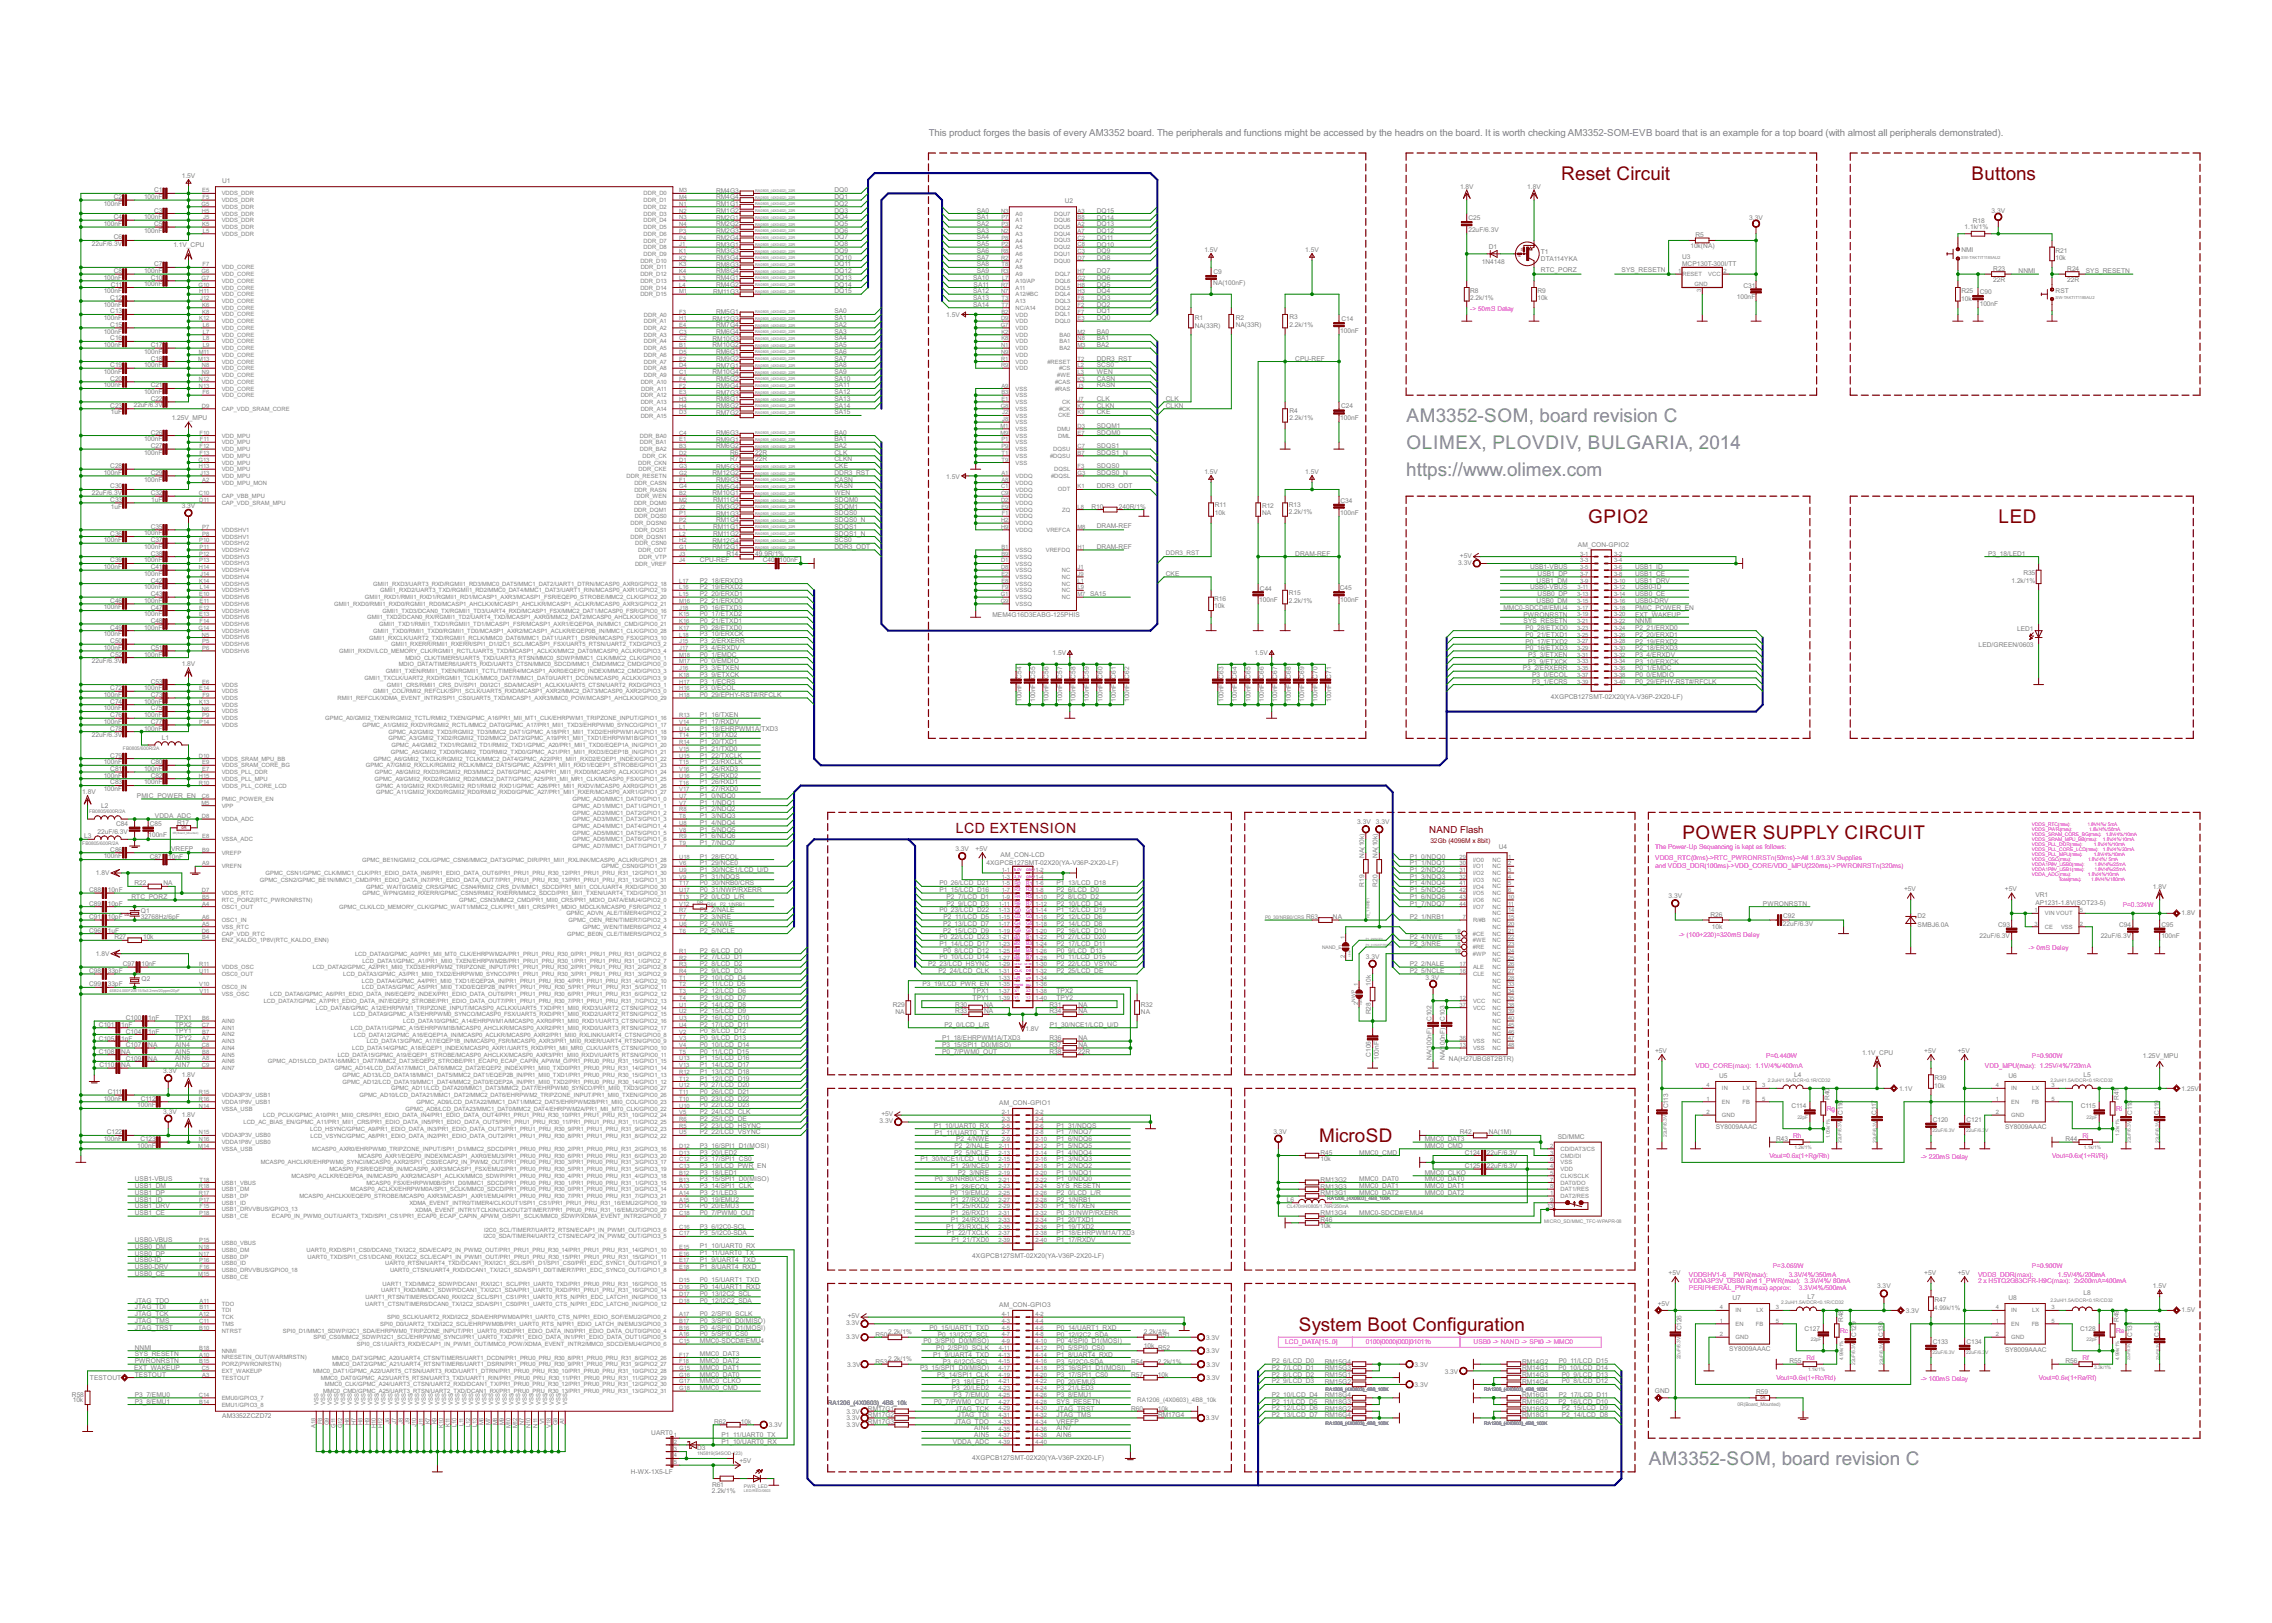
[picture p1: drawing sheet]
<svg xmlns="http://www.w3.org/2000/svg" width="280mm" height="200mm" viewBox="0 0 280 200" stroke-linecap="round" stroke-linejoin="round" font-family="sans-serif">
<defs><g id="words">
<g font-size="2.6" fill="#800000">
<text x="192.5" y="22.2">Reset Circuit</text>
<text x="243.1" y="22.2">Buttons</text>
<text x="195.8" y="64.5">GPIO2</text>
<text x="246.4" y="64.5">LED</text>
<text x="207.4" y="103.4">POWER SUPPLY CIRCUIT</text>
<text x="162.6" y="140.8">MicroSD</text>
<text x="160.1" y="164">System Boot Configuration</text>
</g>
<g font-size="2.6" fill="#808080">
<text x="173.4" y="52">AM3352-SOM, board revision C</text>
<text x="173.4" y="58.7">https://www.olimex.com</text>
<text x="173.4" y="55.3">OLIMEX, PLOVDIV, BULGARIA, 2014</text>
<text x="203.3" y="180.6">AM3352-SOM, board revision C</text>
</g>
<text font-size="1.9" fill="#800000" x="117.8" y="102.6">LCD EXTENSION</text>
<text font-size="1.3" fill="#808080" x="114.5" y="16.8">This product forges the basis of every AM3352 board. The peripherals and functions might be accessed by the headrs on the board. It is worth checking AM3352-SOM-EVB board that is an example for a top board (with almost all peripherals demonstrated).</text>
<text font-size="1.3" fill="#800000" x="176.2" y="102.6">NAND Flash</text>
<g font-size=".9" fill="#808080">
<text x="19" y="23.7">C1</text>
<text x="22.4" y="22">1.5V</text>
<text x="27.4" y="22.6">U1</text>
<text x="88.3" y="23.7">RM4G3</text>
<text x="102.9" y="23.7">DQ0</text>
<text x="180" y="23.3">1.8V</text>
<text x="188.3" y="23.3">1.8V</text>
<text x="12.8" y="25.4">100nF</text>
<text x="12.8" y="27.8">100nF</text>
<text x="14" y="24.5">C2</text>
<text x="14" y="27">C4</text>
<text x="14" y="29.5">C6</text>
<text x="17.8" y="24.5">100nF</text>
<text x="17.8" y="27">100nF</text>
<text x="17.8" y="28.7">100nF</text>
<text x="19" y="26.2">C3</text>
<text x="19" y="27.9">C5</text>
<text x="88.3" y="27.1">RM2G1</text>
<text x="88.3" y="27.9">RM2G2</text>
<text x="88.3" y="28.7">RM2G3</text>
<text x="88.3" y="29.6">RM2G4</text>
<text x="88.3" y="24.6">RM4G4</text>
<text x="88.3" y="25.4">RM1G1</text>
<text x="88.3" y="26.2">RM1G2</text>
<text x="102.9" y="24.5">DQ1</text>
<text x="102.9" y="25.4">DQ2</text>
<text x="102.9" y="26.2">DQ3</text>
<text x="102.9" y="27">DQ4</text>
<text x="102.9" y="27.9">DQ5</text>
<text x="102.9" y="28.7">DQ6</text>
<text x="102.9" y="29.5">DQ7</text>
<text x="120.4" y="27.9">SA2</text>
<text x="120.4" y="28.7">SA3</text>
<text x="120.4" y="29.5">SA4</text>
<text x="120.4" y="27">SA1</text>
<text x="120.4" y="26.2">SA0</text>
<text x="131.3" y="25.1">U2</text>
<text x="135.2" y="29.6">DQ11</text>
<text x="135.2" y="28.7">DQ12</text>
<text x="135.2" y="27.9">DQ13</text>
<text x="135.2" y="27.1">DQ14</text>
<text x="135.2" y="26.2">DQ15</text>
<text x="181" y="28.5">22uF/6.3V</text>
<text x="181.1" y="27.1">C25</text>
<text x="209" y="29.2">R5</text>
<text x="215.7" y="27.1">3.3V</text>
<text x="242.2" y="28.3">1.1k/1%</text>
<text x="243.2" y="27.4">R18</text>
<text x="245.5" y="26.2">3.3V</text>
<text x="11.3" y="30.3">22uF/6.3V</text>
<text x="12.8" y="34.5">100nF</text>
<text x="13.7" y="35.3">C11</text>
<text x="14" y="33.7">C8</text>
<text x="17.8" y="33.6">100nF</text>
<text x="17.8" y="35.3">100nF</text>
<text x="18.6" y="34.5">C10</text>
<text x="19" y="32.8">C7</text>
<text x="21.4" y="30.5">1.1V_CPU</text>
<text x="88.3" y="30.4">RM3G1</text>
<text x="88.3" y="31.2">RM3G3</text>
<text x="88.3" y="32">RM3G4</text>
<text x="88.3" y="34.5">RM4G1</text>
<text x="88.3" y="35.4">RM4G2</text>
<text x="88.3" y="32.9">RM8G3</text>
<text x="88.3" y="33.7">RM8G4</text>
<text x="102.9" y="30.3">DQ8</text>
<text x="102.9" y="31.2">DQ9</text>
<text x="102.9" y="32">DQ10</text>
<text x="102.9" y="32.8">DQ11</text>
<text x="102.9" y="33.7">DQ12</text>
<text x="102.9" y="34.5">DQ13</text>
<text x="102.9" y="35.3">DQ14</text>
<text x="120" y="34.5">SA10</text>
<text x="120" y="35.3">SA11</text>
<text x="120.4" y="30.3">SA5</text>
<text x="120.4" y="31.2">SA6</text>
<text x="120.4" y="32">SA7</text>
<text x="120.4" y="32.8">SA8</text>
<text x="120.4" y="33.7">SA9</text>
<text x="135.2" y="35.3">DQ5</text>
<text x="135.2" y="34.5">DQ6</text>
<text x="135.2" y="33.7">DQ7</text>
<text x="135.2" y="32">DQ8</text>
<text x="135.2" y="31.2">DQ9</text>
<text x="135.2" y="30.4">DQ10</text>
<text x="148.5" y="31.1">1.5V</text>
<text x="149.6" y="35.1">NA(100nF)</text>
<text x="149.6" y="33.7">C9</text>
<text x="160.9" y="31.1">1.5V</text>
<text x="182.7" y="32.5">1N4148</text>
<text x="183.5" y="30.7">D1</text>
<text x="190" y="32.1">DTA114YKA</text>
<text x="190" y="31.3">T1</text>
<text x="190" y="33.6">RTC_PORZ</text>
<text x="199.9" y="33.6">SYS_RESETN</text>
<text x="207.4" y="32.8">MCP130T-300I/TT</text>
<text x="207.4" y="32">U3</text>
<text x="208.4" y="30.6">10k(NA)</text>
<text x="214.9" y="35.4">C31</text>
<text x="241.8" y="31.1">NMI</text>
<text x="245.7" y="34.8">22R</text>
<text x="245.7" y="33.4">R23</text>
<text x="248.9" y="33.7">NNMI</text>
<text x="253.4" y="32">10k</text>
<text x="253.4" y="31.2">R21</text>
<text x="254.9" y="34.8">22R</text>
<text x="254.9" y="33.4">R24</text>
<text x="257.2" y="33.7">SYS_RESETN</text>
<text x="12.8" y="36.1">100nF</text>
<text x="12.8" y="37.8">100nF</text>
<text x="12.8" y="39.5">100nF</text>
<text x="12.8" y="41.1">100nF</text>
<text x="13.6" y="37">C12</text>
<text x="13.6" y="38.6">C13</text>
<text x="13.6" y="40.3">C15</text>
<text x="13.6" y="41.9">C16</text>
<text x="87.8" y="42">RM10G3</text>
<text x="87.8" y="39.5">RM12G3</text>
<text x="87.9" y="36.2">RM11G3</text>
<text x="88.3" y="41.2">RM6G4</text>
<text x="88.3" y="38.7">RM5G1</text>
<text x="88.3" y="40.3">RM7G4</text>
<text x="102.9" y="40.3">SA2</text>
<text x="102.9" y="41.1">SA3</text>
<text x="102.9" y="41.9">SA4</text>
<text x="102.9" y="39.5">SA1</text>
<text x="102.9" y="38.6">SA0</text>
<text x="102.9" y="36.1">DQ15</text>
<text x="116.7" y="39.1">1.5V</text>
<text x="120" y="36.1">SA12</text>
<text x="120" y="37.8">SA14</text>
<text x="120" y="37">SA13</text>
<text x="135.2" y="39.5">DQ0</text>
<text x="135.2" y="38.6">DQ1</text>
<text x="135.2" y="37.8">DQ2</text>
<text x="135.2" y="37">DQ3</text>
<text x="135.2" y="36.1">DQ4</text>
<text x="135.2" y="41.1">BA0</text>
<text x="135.2" y="41.9">BA1</text>
<text x="147.3" y="40.4">NA(33R)</text>
<text x="147.3" y="39.4">R1</text>
<text x="152.4" y="40.3">NA(33R)</text>
<text x="152.4" y="39.4">R2</text>
<text x="159" y="40.3">2.2k/1%</text>
<text x="159" y="39.3">R3</text>
<text x="165.2" y="41">100nF</text>
<text x="165.4" y="39.6">C14</text>
<text x="181.2" y="37">2.2k/1%</text>
<text x="181.3" y="36.1">R8</text>
<text x="189.5" y="37">10k</text>
<text x="189.6" y="36.1">R9</text>
<text x="214.1" y="36.8">100nF</text>
<text x="241.8" y="37">10k</text>
<text x="241.8" y="36.1">R25</text>
<text x="244.1" y="37.7">100nF</text>
<text x="244.1" y="36.3">C90</text>
<text x="253.4" y="36.1">RST</text>
<text x="12.8" y="42.8">100nF</text>
<text x="12.8" y="46.1">100nF</text>
<text x="12.8" y="47.7">100nF</text>
<text x="13.6" y="45.3">C19</text>
<text x="13.6" y="46.9">C20</text>
<text x="17.8" y="43.6">100nF</text>
<text x="17.8" y="45.3">100nF</text>
<text x="18.6" y="42.8">C17</text>
<text x="18.6" y="44.4">C18</text>
<text x="18.6" y="47.8">C21</text>
<text x="87.8" y="42.8">RM10G2</text>
<text x="87.8" y="46.1">RM10G4</text>
<text x="88.3" y="43.6">RM6G1</text>
<text x="88.3" y="44.5">RM9G2</text>
<text x="88.3" y="47.8">RM9G4</text>
<text x="88.3" y="47">RM5G2</text>
<text x="88.3" y="45.3">RM7G1</text>
<text x="102.9" y="42.8">SA5</text>
<text x="102.9" y="43.6">SA6</text>
<text x="102.9" y="44.4">SA7</text>
<text x="102.9" y="45.3">SA8</text>
<text x="102.9" y="46.1">SA9</text>
<text x="102.9" y="46.9">SA10</text>
<text x="102.9" y="47.8">SA11</text>
<text x="135.2" y="46.9">CASN</text>
<text x="135.2" y="47.8">RASN</text>
<text x="135.2" y="46.1">WEN</text>
<text x="135.2" y="42.8">BA2</text>
<text x="135.2" y="44.4">DDR3_RST</text>
<text x="135.2" y="45.3">SCS0</text>
<text x="159.7" y="44.5">CPU-REF</text>
<text x="13.6" y="50.2">C23</text>
<text x="13.7" y="51.1">1uF</text>
<text x="16.5" y="50.2">22uF/6.3V</text>
<text x="17.8" y="48.6">100nF</text>
<text x="18.6" y="49.4">C22</text>
<text x="18.6" y="53.6">C26</text>
<text x="21.2" y="51.8">1.25V_MPU</text>
<text x="88.3" y="49.5">RM8G1</text>
<text x="88.3" y="50.3">RM8G2</text>
<text x="88.3" y="53.6">RM6G3</text>
<text x="88.3" y="51.1">RM7G2</text>
<text x="88.3" y="48.6">RM7G3</text>
<text x="102.9" y="48.6">SA12</text>
<text x="102.9" y="53.6">BA0</text>
<text x="102.9" y="50.2">SA14</text>
<text x="102.9" y="49.4">SA13</text>
<text x="102.9" y="51.1">SA15</text>
<text x="135.2" y="51.1">CKE</text>
<text x="135.2" y="49.4">CLK</text>
<text x="135.2" y="53.6">SDQM0</text>
<text x="135.2" y="52.8">SDQM1</text>
<text x="135.2" y="50.2">CLKN</text>
<text x="143.7" y="49.4">CLK</text>
<text x="143.7" y="50.2">CLKN</text>
<text x="159" y="51.7">2.2k/1%</text>
<text x="159" y="50.9">R4</text>
<text x="165.2" y="51.8">100nF</text>
<text x="165.3" y="50.3">C24</text>
<text x="12.8" y="58.5">100nF</text>
<text x="13.6" y="57.7">C28</text>
<text x="17.8" y="54.4">100nF</text>
<text x="17.8" y="56">100nF</text>
<text x="17.8" y="59.4">100nF</text>
<text x="18.6" y="55.2">C27</text>
<text x="18.6" y="58.5">C29</text>
<text x="87.8" y="58.6">RM12G2</text>
<text x="88.3" y="55.3">RM6G2</text>
<text x="88.3" y="54.4">RM9G1</text>
<text x="88.3" y="59.4">RM9G3</text>
<text x="88.3" y="57.7">RM5G3</text>
<text x="90" y="56">R6</text>
<text x="90" y="56.9">R7</text>
<text x="93.1" y="56">22R</text>
<text x="93.1" y="56.9">22R</text>
<text x="102.9" y="57.7">CKE</text>
<text x="102.9" y="54.4">BA1</text>
<text x="102.9" y="56">CLK</text>
<text x="102.9" y="59.4">CASN</text>
<text x="102.9" y="56.9">CLKN</text>
<text x="102.9" y="55.2">BA2</text>
<text x="102.9" y="58.5">DDR3_RST</text>
<text x="116.7" y="59">1.5V</text>
<text x="135.2" y="57.7">SDQS0</text>
<text x="135.2" y="55.3">SDQS1</text>
<text x="135.2" y="58.5">SDQS0_N</text>
<text x="135.2" y="56.1">SDQS1_N</text>
<text x="148.5" y="58.5">1.5V</text>
<text x="160.9" y="58.5">1.5V</text>
<text x="11.3" y="61">22uF/6.3V</text>
<text x="13.6" y="60.2">C30</text>
<text x="13.6" y="66">C36</text>
<text x="13.6" y="61.9">C33</text>
<text x="13.7" y="62.7">1uF</text>
<text x="17.8" y="66">100nF</text>
<text x="18.6" y="65.2">C35</text>
<text x="18.6" y="61">C32</text>
<text x="18.6" y="61.8">1uF</text>
<text x="22.4" y="62.6">3.3V</text>
<text x="87.8" y="61.1">RM10G1</text>
<text x="87.9" y="65.2">RM11G1</text>
<text x="87.9" y="61.9">RM11G4</text>
<text x="88.3" y="62.7">RM3G2</text>
<text x="88.3" y="60.2">RM5G4</text>
<text x="88.3" y="63.6">RM1G3</text>
<text x="88.3" y="64.4">RM1G4</text>
<text x="102.9" y="60.2">RASN</text>
<text x="102.9" y="61">WEN</text>
<text x="102.9" y="61.9">SDQM0</text>
<text x="102.9" y="62.7">SDQM1</text>
<text x="102.9" y="63.5">SDQS0</text>
<text x="102.9" y="65.2">SDQS1</text>
<text x="102.9" y="64.3">SDQS0_N</text>
<text x="102.9" y="66">SDQS1_N</text>
<text x="134.6" y="62.7">R10</text>
<text x="135.2" y="60.2">DDR3_ODT</text>
<text x="135.2" y="65.1">DRAM-REF</text>
<text x="137.9" y="62.7">240R/1%</text>
<text x="149.8" y="63.4">10k</text>
<text x="149.8" y="62.5">R11</text>
<text x="155.6" y="63.4">NA</text>
<text x="155.6" y="62.6">R12</text>
<text x="158.9" y="63.3">2.2k/1%</text>
<text x="158.9" y="62.5">R13</text>
<text x="165.2" y="63.4">100nF</text>
<text x="165.3" y="62">C34</text>
<text x="12.8" y="66.8">100nF</text>
<text x="12.8" y="70.1">100nF</text>
<text x="13.6" y="69.3">C39</text>
<text x="17.8" y="67.6">100nF</text>
<text x="17.8" y="69.3">100nF</text>
<text x="17.8" y="71">100nF</text>
<text x="18.6" y="66.8">C37</text>
<text x="18.6" y="68.5">C38</text>
<text x="18.6" y="70.1">C41</text>
<text x="18.6" y="71.8">C42</text>
<text x="86.3" y="71.8">P2_18/ERXD3</text>
<text x="86.3" y="69.3">CPU-REF</text>
<text x="87.8" y="67.7">RM12G1</text>
<text x="87.8" y="66.9">RM12G4</text>
<text x="87.9" y="66">RM11G2</text>
<text x="89.6" y="68.5">R14</text>
<text x="93.1" y="68.5">49.9R/1%</text>
<text x="94.1" y="69.3">C40</text>
<text x="96.1" y="69.3">100nF</text>
<text x="102.9" y="67.7">DDR3_ODT</text>
<text x="102.9" y="66.8">SCS0</text>
<text x="135.2" y="67.6">DRAM-REF</text>
<text x="143.7" y="68.4">DDR3_RST</text>
<text x="143.7" y="71">CKE</text>
<text x="159.7" y="68.5">DRAM-REF</text>
<text x="179.8" y="69.6">3.3V</text>
<text x="180" y="68.8">+5V</text>
<text x="188.6" y="70.2">USB1-VBUS</text>
<text x="189.4" y="71.8">USB1_DM</text>
<text x="189.6" y="71">USB1_DP</text>
<text x="194.5" y="67.4">AM_CON-GPIO2</text>
<text x="201.6" y="71.8">USB1_DRV</text>
<text x="201.6" y="70.2">USB1_ID</text>
<text x="201.6" y="71">USB1_CE</text>
<text x="245.1" y="68.5">P3_18/LED1</text>
<text x="248" y="71.9">1.2k/1%</text>
<text x="249.4" y="70.9">R35</text>
<text x="12.8" y="75.1">100nF</text>
<text x="13.6" y="74.3">C46</text>
<text x="13.6" y="77.6">C49</text>
<text x="17.8" y="72.6">100nF</text>
<text x="17.8" y="74.3">100nF</text>
<text x="17.8" y="75.9">100nF</text>
<text x="17.8" y="77.6">100nF</text>
<text x="18.6" y="73.5">C43</text>
<text x="18.6" y="75.1">C47</text>
<text x="18.6" y="76.8">C48</text>
<text x="86.3" y="77.6">P0_28/ETXD0</text>
<text x="86.3" y="76.8">P0_21/ETXD1</text>
<text x="86.3" y="76">P0_17/ETXD2</text>
<text x="86.3" y="75.1">P0_16/ETXD3</text>
<text x="86.3" y="74.3">P2_21/ERXD0</text>
<text x="86.3" y="73.5">P2_20/ERXD1</text>
<text x="86.3" y="72.6">P2_19/ERXD2</text>
<text x="122.4" y="76.1">MEM4G16D3EABG-125PHIS</text>
<text x="149.7" y="74.9">10k</text>
<text x="149.7" y="74.1">R16</text>
<text x="155.2" y="74.2">100nF</text>
<text x="155.3" y="72.8">C44</text>
<text x="158.9" y="74.3">2.2k/1%</text>
<text x="158.9" y="73.3">R15</text>
<text x="165.2" y="72.7">C45</text>
<text x="165.2" y="74.2">100nF</text>
<text x="185.3" y="75.2">MMC0-SDCD#/EMU4</text>
<text x="187.8" y="76">PWRONRSTN</text>
<text x="187.8" y="76.8">SYS_RESETN</text>
<text x="188.1" y="77.7">P0_28/ETXD0</text>
<text x="188.6" y="72.6">USB0-VBUS</text>
<text x="189.4" y="74.3">USB0_DM</text>
<text x="189.6" y="73.5">USB0_DP</text>
<text x="201.6" y="74.3">USB0-DRV</text>
<text x="201.6" y="72.6">USB0-ID</text>
<text x="201.6" y="77.7">P2_21/ERXD0</text>
<text x="201.6" y="76.8">NNMI</text>
<text x="201.6" y="76">EXT_WAKEUP</text>
<text x="201.6" y="73.5">USB0_CE</text>
<text x="201.6" y="75.2">PMIC_POWER_EN</text>
<text x="248.7" y="77.7">LED1</text>
<text x="11.3" y="81.7">22uF/6.3V</text>
<text x="12.8" y="78.4">100nF</text>
<text x="12.8" y="80.1">100nF</text>
<text x="13.6" y="79.3">C50</text>
<text x="13.6" y="80.9">C52</text>
<text x="17.8" y="80.9">100nF</text>
<text x="18.6" y="80.1">C51</text>
<text x="22.4" y="82.1">1.8V</text>
<text x="86.3" y="82.6">P3_3/ETXEN</text>
<text x="86.3" y="80.1">P3_4/ERXDV</text>
<text x="86.3" y="79.3">P3_2/ERXERR</text>
<text x="86.3" y="80.9">P0_1/EMDC</text>
<text x="86.3" y="81.8">P0_0/EMDIO</text>
<text x="86.3" y="78.4">P3_10/ERXCK</text>
<text x="86.3" y="83.4">P3_9/ETXCK</text>
<text x="129.8" y="80.8">1.5V</text>
<text x="154.6" y="80.8">1.5V</text>
<text x="187.7" y="82.6">P3_2/ERXERR</text>
<text x="188.1" y="78.5">P0_21/ETXD1</text>
<text x="188.1" y="79.3">P0_17/ETXD2</text>
<text x="188.1" y="80.1">P0_16/ETXD3</text>
<text x="188.4" y="81">P3_3/ETXEN</text>
<text x="188.4" y="81.8">P3_9/ETXCK</text>
<text x="188.9" y="83.5">P3_0/ECOL</text>
<text x="201.6" y="78.5">P2_20/ERXD1</text>
<text x="201.6" y="79.3">P2_19/ERXD2</text>
<text x="201.6" y="80.1">P2_18/ERXD3</text>
<text x="201.6" y="81">P3_4/ERXDV</text>
<text x="201.6" y="82.6">P0_1/EMDC</text>
<text x="201.6" y="83.5">P0_0/EMDIO</text>
<text x="201.6" y="81.8">P3_10/ERXCK</text>
<text x="243.9" y="79.8">LED/GREEN/0603</text>
<text x="12.8" y="85.9">100nF</text>
<text x="12.8" y="87.6">100nF</text>
<text x="12.8" y="89.2">100nF</text>
<text x="13.6" y="85.1">C72</text>
<text x="13.6" y="86.7">C74</text>
<text x="13.6" y="88.4">C76</text>
<text x="17.8" y="85.1">100nF</text>
<text x="17.8" y="86.7">100nF</text>
<text x="17.8" y="88.4">100nF</text>
<text x="18.6" y="84.2">C53</text>
<text x="18.6" y="85.9">C73</text>
<text x="18.6" y="87.6">C75</text>
<text x="18.6" y="89.2">C77</text>
<text x="86.3" y="89.2">P1_17/RXDV</text>
<text x="86.3" y="85.1">P3_0/ECOL</text>
<text x="86.3" y="84.2">P3_1/ECRS</text>
<text x="86.3" y="85.9">P0_29/EPHY-RST#/RFCLK</text>
<text x="86.3" y="88.4">P1_16/TXEN</text>
<text x="126" y="86.5" transform="rotate(-90 126 86.5)">100nF C54</text>
<text x="127.6" y="86.5" transform="rotate(-90 127.6 86.5)">100nF C55</text>
<text x="129.3" y="86.5" transform="rotate(-90 129.3 86.5)">100nF C56</text>
<text x="130.9" y="86.5" transform="rotate(-90 130.9 86.5)">100nF C57</text>
<text x="132.6" y="86.5" transform="rotate(-90 132.6 86.5)">100nF C58</text>
<text x="134.2" y="86.5" transform="rotate(-90 134.2 86.5)">100nF C59</text>
<text x="135.9" y="86.5" transform="rotate(-90 135.9 86.5)">100nF C60</text>
<text x="137.6" y="86.5" transform="rotate(-90 137.6 86.5)">100nF C61</text>
<text x="139.2" y="86.5" transform="rotate(-90 139.2 86.5)">100nF C62</text>
<text x="150.8" y="86.5" transform="rotate(-90 150.8 86.5)">100nF C63</text>
<text x="152.5" y="86.5" transform="rotate(-90 152.5 86.5)">100nF C64</text>
<text x="154.2" y="86.5" transform="rotate(-90 154.2 86.5)">100nF C65</text>
<text x="155.8" y="86.5" transform="rotate(-90 155.8 86.5)">100nF C66</text>
<text x="157.5" y="86.5" transform="rotate(-90 157.5 86.5)">100nF C67</text>
<text x="159.1" y="86.5" transform="rotate(-90 159.1 86.5)">100nF C68</text>
<text x="160.8" y="86.5" transform="rotate(-90 160.8 86.5)">100nF C69</text>
<text x="162.4" y="86.5" transform="rotate(-90 162.4 86.5)">100nF C70</text>
<text x="164.1" y="86.5" transform="rotate(-90 164.1 86.5)">100nF C71</text>
<text x="188.9" y="84.3">P3_1/ECRS</text>
<text x="191.2" y="86.2">4XGPCB127SMT-02X20(YA-V36P-2X20-LF)</text>
<text x="201.6" y="84.3">P0_29/EPHY-RST#/RFCLK</text>
<text x="11.3" y="90.9">22uF/6.3V</text>
<text x="12.8" y="94.2">100nF</text>
<text x="12.8" y="95.8">100nF</text>
<text x="13.6" y="90">C78</text>
<text x="13.6" y="93.4">C79</text>
<text x="13.6" y="95">C81</text>
<text x="17.8" y="90">100nF</text>
<text x="17.8" y="95">100nF</text>
<text x="18.6" y="94.2">C80</text>
<text x="18.6" y="95.9">C82</text>
<text x="19.9" y="91.2">L1</text>
<text x="86.3" y="90">P1_18/EHRPWM1A/TXD3</text>
<text x="86.3" y="90.9">P1_19/TXD2</text>
<text x="86.3" y="91.7">P1_20/TXD1</text>
<text x="86.3" y="93.4">P1_22/TXCLK</text>
<text x="86.3" y="94.2">P1_23/RXCLK</text>
<text x="86.3" y="95">P1_24/RXD3</text>
<text x="86.3" y="95.9">P1_25/RXD2</text>
<text x="86.3" y="92.5">P1_21/TXD0</text>
<text x="10.1" y="97.8">1.8V</text>
<text x="12.5" y="99.6">L2</text>
<text x="12.8" y="97.5">100nF</text>
<text x="13.6" y="96.7">C83</text>
<text x="14.3" y="101.8">C84</text>
<text x="16.9" y="98.3">PMIC_POWER_EN</text>
<text x="17.8" y="96.7">100nF</text>
<text x="18.5" y="101.8">C85</text>
<text x="19.1" y="100.9">VDDA_ADC</text>
<text x="21.8" y="101.6">R17</text>
<text x="86.3" y="98.3">P1_0/NDQ0</text>
<text x="86.3" y="99.2">P1_1/NDQ1</text>
<text x="86.3" y="100">P1_2/NDQ2</text>
<text x="86.3" y="100.8">P1_3/NDQ3</text>
<text x="86.3" y="101.7">P1_4/NDQ4</text>
<text x="86.3" y="96.7">P1_26/RXD1</text>
<text x="86.3" y="97.5">P1_27/RXD0</text>
<text x="167.3" y="101.6">3.3V 3.3V</text>
<text x="10.4" y="103.2">L3</text>
<text x="11.8" y="107.9">1.8V</text>
<text x="12" y="102.8">22uF/6.3V</text>
<text x="12.8" y="105.8">100nF</text>
<text x="13.6" y="105">C86</text>
<text x="18.3" y="103.2">100nF</text>
<text x="18.5" y="105.8">C87</text>
<text x="20.8" y="105.8">10nF</text>
<text x="21.1" y="104.9">VREFP</text>
<text x="86.3" y="102.5">P1_5/NDQ5</text>
<text x="86.3" y="103.3">P1_6/NDQ6</text>
<text x="86.3" y="104.1">P1_7/NDQ7</text>
<text x="86.3" y="106.6">P1_29/NCE0</text>
<text x="86.3" y="107.5">P1_30/NCE1/LCD_U/D</text>
<text x="86.3" y="105.8">P1_28/ECOL</text>
<text x="117.8" y="104.9">3.3V</text>
<text x="120.3" y="104.9">+5V</text>
<text x="121.6" y="106.6">4XGPCB127SMT-02X20(YA-V36P-2X20-LF)</text>
<text x="123.4" y="105.7">AM_CON-LCD</text>
<text x="168.2" y="105.7" transform="rotate(-90 168.2 105.7)">NA(10k)</text>
<text x="169.8" y="105.7" transform="rotate(-90 169.8 105.7)">NA(10k)</text>
<text x="173.8" y="105.8">P1_0/NDQ0</text>
<text x="173.8" y="106.6">P1_1/NDQ1</text>
<text x="173.8" y="107.5">P1_2/NDQ2</text>
<text x="184.8" y="104.7">U4</text>
<text x="11" y="111.6">C89</text>
<text x="11" y="113.3">C91</text>
<text x="11" y="110">C88</text>
<text x="13.3" y="111.6">10pF</text>
<text x="13.3" y="113.3">10pF</text>
<text x="13.3" y="110">10nF</text>
<text x="16.2" y="110.8">RTC_PORZ</text>
<text x="16.6" y="109.1">R22</text>
<text x="17.3" y="113.3">32768Hz/6pF</text>
<text x="17.4" y="112.5">Q1</text>
<text x="20.1" y="109.1">NA</text>
<text x="86.3" y="112.4">P2_2/NALE</text>
<text x="86.3" y="113.3">P2_3/NRE</text>
<text x="86.3" y="109.1">P0_30/NRB0/CRS</text>
<text x="86.3" y="108.3">P1_31/NDQS</text>
<text x="86.3" y="110.8">P2_0/LCD_L/R</text>
<text x="86.3" y="110">P0_31/NWP/RXERR</text>
<text x="115.8" y="109.1">P0_26/LCD_D21</text>
<text x="115.8" y="112.4">P0_23/LCD_D22</text>
<text x="115.8" y="110">P1_15/LCD_D16</text>
<text x="116.3" y="113.3">P2_11/LCD_D5</text>
<text x="116.7" y="111.6">P2_9/LCD_D3</text>
<text x="116.7" y="110.8">P2_7/LCD_D1</text>
<text x="130.2" y="110.8">P2_8/LCD_D2</text>
<text x="130.2" y="111.6">P2_10/LCD_D4</text>
<text x="130.2" y="113.3">P2_12/LCD_D6</text>
<text x="130.2" y="109.1">P1_13/LCD_D18</text>
<text x="130.2" y="112.4">P1_12/LCD_D19</text>
<text x="130.2" y="110">P2_6/LCD_D0</text>
<text x="161" y="113.3">R63</text>
<text x="164.3" y="113.3">NA</text>
<text x="168.2" y="109.3" transform="rotate(-90 168.2 109.3)">R19</text>
<text x="169.8" y="109.3" transform="rotate(-90 169.8 109.3)">R20</text>
<text x="173.8" y="108.3">P1_3/NDQ3</text>
<text x="173.8" y="109.1">P1_4/NDQ4</text>
<text x="173.8" y="110">P1_5/NDQ5</text>
<text x="173.8" y="110.8">P1_6/NDQ6</text>
<text x="173.8" y="111.6">P1_7/NDQ7</text>
<text x="173.8" y="113.3">P2_1/NRB1</text>
<text x="205.7" y="110.7">3.3V</text>
<text x="210.9" y="113">R26</text>
<text x="217.3" y="111.6">PWRONRSTN</text>
<text x="219.8" y="113.2">C92</text>
<text x="234.7" y="109.9">+5V</text>
<text x="236.4" y="113.1">D2</text>
<text x="247.2" y="109.9">+5V</text>
<text x="250.9" y="111.5">AP1231-1.8V(SOT23-5)</text>
<text x="250.9" y="110.5">VR1</text>
<text x="265.4" y="109.5">1.8V</text>
<text x="269" y="112.8">1.8V</text>
<text x="11" y="119.9">C98</text>
<text x="11" y="114.9">C96</text>
<text x="11.8" y="117.8">1.8V</text>
<text x="13.3" y="119.9">33pF</text>
<text x="13.3" y="114.9">1uF</text>
<text x="14.1" y="115.8">R27</text>
<text x="15.1" y="119.1">C97</text>
<text x="17.4" y="119.1">10nF</text>
<text x="17.6" y="115.8">10k</text>
<text x="86.3" y="119.1">P2_8/LCD_D2</text>
<text x="86.3" y="119.9">P2_9/LCD_D3</text>
<text x="86.3" y="114.1">P2_4/NWE</text>
<text x="86.3" y="114.9">P2_5/NCLE</text>
<text x="86.3" y="118.2">P2_7/LCD_D1</text>
<text x="86.3" y="117.4">P2_6/LCD_D0</text>
<text x="114.4" y="119.1">P2_23/LCD_HSYNC</text>
<text x="115.7" y="119.9">P2_24/LCD_CLK</text>
<text x="115.8" y="118.2">P0_10/LCD_D14</text>
<text x="115.8" y="115.8">P0_22/LCD_D23</text>
<text x="115.8" y="116.6">P1_14/LCD_D17</text>
<text x="116.3" y="114.1">P2_13/LCD_D7</text>
<text x="116.3" y="117.4">P0_8/LCD_D12</text>
<text x="116.3" y="114.9">P2_15/LCD_D9</text>
<text x="130.2" y="114.9">P2_16/LCD_D10</text>
<text x="130.2" y="116.6">P2_17/LCD_D11</text>
<text x="130.2" y="117.4">P0_9/LCD_D13</text>
<text x="130.2" y="118.2">P0_11/LCD_D15</text>
<text x="130.2" y="115.8">P0_27/LCD_D20</text>
<text x="130.2" y="119.1">P2_22/LCD_VSYNC</text>
<text x="130.2" y="119.9">P2_25/LCD_DE</text>
<text x="130.2" y="114.1">P2_14/LCD_D8</text>
<text x="168.4" y="118.2">3.3V</text>
<text x="173.8" y="115.8">P2_4/NWE</text>
<text x="173.8" y="119.1">P2_2/NALE</text>
<text x="173.8" y="119.9">P2_5/NCLE</text>
<text x="173.8" y="116.6">P2_3/NRE</text>
<text x="211.1" y="114.5">10k</text>
<text x="219.8" y="114.2">22uF/6.3V</text>
<text x="236.4" y="114.2">SMBJ6.0A</text>
<text x="244.1" y="115.6">22uF/6.3V</text>
<text x="246.3" y="114.2">C93</text>
<text x="259" y="115.6">22uF/6.3V</text>
<text x="261.3" y="114.2">C94</text>
<text x="266.5" y="115.6">100nF</text>
<text x="266.5" y="114.2">C95</text>
<text x="11" y="121.6">C99</text>
<text x="13.3" y="121.6">33pF</text>
<text x="15.5" y="125.8">C100</text>
<text x="17.4" y="120.9">Q2</text>
<text x="18.3" y="125.8">1nF</text>
<text x="21.6" y="125.7">TPX1</text>
<text x="86.3" y="120.7">P2_10/LCD_D4</text>
<text x="86.3" y="121.6">P2_11/LCD_D5</text>
<text x="86.3" y="122.4">P2_12/LCD_D6</text>
<text x="86.3" y="123.2">P2_13/LCD_D7</text>
<text x="86.3" y="125.7">P2_16/LCD_D10</text>
<text x="86.3" y="124.9">P2_15/LCD_D9</text>
<text x="86.3" y="124.1">P2_14/LCD_D8</text>
<text x="110.1" y="124.1">R29</text>
<text x="110.4" y="125">NA</text>
<text x="113.7" y="121.6">P3_19/LCD_PWR_EN</text>
<text x="117.8" y="124.1">R30</text>
<text x="117.8" y="124.9">R33</text>
<text x="119.9" y="122.4">TPX1</text>
<text x="119.9" y="123.2">TPY1</text>
<text x="121.3" y="124.1">NA</text>
<text x="121.3" y="124.9">NA</text>
<text x="129.4" y="124.1">R31</text>
<text x="129.4" y="124.9">R34</text>
<text x="130.2" y="122.4">TPX2</text>
<text x="130.2" y="123.2">TPY2</text>
<text x="132.9" y="124.1">NA</text>
<text x="132.9" y="124.9">NA</text>
<text x="140.7" y="125">NA</text>
<text x="140.7" y="124.1">R32</text>
<text x="169" y="125" transform="rotate(-90 169 125)">R28</text>
<text x="169" y="121.5" transform="rotate(-90 169 121.5)">10k</text>
<text x="175.8" y="120.8">3.3V</text>
<text x="176.5" y="125.8" transform="rotate(-90 176.5 125.8)">C102</text>
<text x="178.1" y="125.8" transform="rotate(-90 178.1 125.8)">C103</text>
<text x="12.2" y="126.6">C101</text>
<text x="12.2" y="128.2">C105</text>
<text x="12.2" y="129.9">C108</text>
<text x="12.3" y="131.6">C110</text>
<text x="14.9" y="126.6">1nF</text>
<text x="14.9" y="128.2">1nF</text>
<text x="15" y="129.9">NA</text>
<text x="15" y="131.6">NA</text>
<text x="15.5" y="127.4">C104</text>
<text x="15.5" y="129.1">C107</text>
<text x="15.5" y="130.7">C109</text>
<text x="18.3" y="127.4">1nF</text>
<text x="18.3" y="129.1">NA</text>
<text x="18.3" y="130.7">NA</text>
<text x="21.6" y="127.4">TPY1</text>
<text x="21.6" y="126.5">TPX2</text>
<text x="21.6" y="128.2">TPY2</text>
<text x="21.6" y="129">AIN4</text>
<text x="21.6" y="129.9">AIN5</text>
<text x="21.6" y="130.7">AIN6</text>
<text x="21.6" y="131.5">AIN7</text>
<text x="86.3" y="126.5">P2_17/LCD_D11</text>
<text x="86.3" y="127.4">P0_8/LCD_D12</text>
<text x="86.3" y="128.2">P0_9/LCD_D13</text>
<text x="86.3" y="129">P0_10/LCD_D14</text>
<text x="86.3" y="129.9">P0_11/LCD_D15</text>
<text x="86.3" y="131.5">P1_14/LCD_D17</text>
<text x="86.3" y="130.7">P1_15/LCD_D16</text>
<text x="116.1" y="128.2">P1_18/EHRPWM1A/TXD3</text>
<text x="116.1" y="129">P3_15/SPI1_D0(MISO)</text>
<text x="116.1" y="129.9">P0_7/PWM0_OUT</text>
<text x="116.5" y="126.5">P2_0/LCD_L/R</text>
<text x="126.4" y="127.1">1.8V</text>
<text x="129.4" y="128.2">R36</text>
<text x="129.4" y="129">R37</text>
<text x="129.4" y="129.9">R38</text>
<text x="129.4" y="126.5">P1_30/NCE1/LCD_U/D</text>
<text x="132.9" y="129.9">22R</text>
<text x="132.9" y="128.2">NA</text>
<text x="132.9" y="129">NA</text>
<text x="169" y="130.2" transform="rotate(-90 169 130.2)">C106</text>
<text x="170" y="130.6" transform="rotate(-90 170 130.6)">100nF</text>
<text x="176.5" y="130.6" transform="rotate(-90 176.5 130.6)">NA(100nF)</text>
<text x="178.1" y="130.6" transform="rotate(-90 178.1 130.6)">NA(100nF)</text>
<text x="178.6" y="130.8">NA(H27UBG8T2BTR)</text>
<text x="204.1" y="129.8">+5V</text>
<text x="229.6" y="130">1.1V_CPU</text>
<text x="237.2" y="129.8">+5V</text>
<text x="241.4" y="129.8">+5V</text>
<text x="264.2" y="130.4">1.25V_MPU</text>
<text x="12.8" y="135.7">100nF</text>
<text x="13.3" y="134.8">C111</text>
<text x="16.9" y="136.5">100nF</text>
<text x="17.4" y="135.7">C112</text>
<text x="20.1" y="132.3">3.3V</text>
<text x="20.1" y="137.2">3.3V</text>
<text x="22.4" y="132.7">1.8V</text>
<text x="22.4" y="137.7">1.8V</text>
<text x="86.3" y="132.3">P1_13/LCD_D18</text>
<text x="86.3" y="133.2">P1_12/LCD_D19</text>
<text x="86.3" y="134">P0_27/LCD_D20</text>
<text x="86.3" y="134.8">P0_26/LCD_D21</text>
<text x="86.3" y="135.7">P0_23/LCD_D22</text>
<text x="86.3" y="136.5">P0_22/LCD_D23</text>
<text x="86.3" y="137.3">P2_24/LCD_CLK</text>
<text x="108.7" y="137.6">+5V</text>
<text x="123.2" y="136.2">AM_CON-GPIO1</text>
<text x="205.7" y="136.6" transform="rotate(-90 205.7 136.6)">C113</text>
<text x="211.9" y="132.9">U5</text>
<text x="220.9" y="136.6">C114</text>
<text x="221.2" y="132.7">L4</text>
<text x="225.6" y="135.6" transform="rotate(-90 225.6 135.6)">R40</text>
<text x="227.2" y="137.4" transform="rotate(-90 227.2 137.4)">C116</text>
<text x="231.3" y="137.4" transform="rotate(-90 231.3 137.4)">C117</text>
<text x="234.1" y="134.5">1.1V</text>
<text x="238.5" y="134.1">10k</text>
<text x="238.5" y="133.1">R39</text>
<text x="247.6" y="132.9">U6</text>
<text x="256.5" y="136.6">C115</text>
<text x="256.9" y="132.7">L5</text>
<text x="261.2" y="135.6" transform="rotate(-90 261.2 135.6)">R41</text>
<text x="262.9" y="137.4" transform="rotate(-90 262.9 137.4)">C118</text>
<text x="266.2" y="137.4" transform="rotate(-90 266.2 137.4)">C119</text>
<text x="269" y="134.5">1.25V</text>
<text x="12.8" y="140.6">100nF</text>
<text x="13.2" y="139.8">C122</text>
<text x="16.9" y="141.5">100nF</text>
<text x="17.3" y="140.6">C123</text>
<text x="86.3" y="139">P2_23/LCD_HSYNC</text>
<text x="86.3" y="139.8">P2_22/LCD_VSYNC</text>
<text x="86.3" y="138.1">P2_25/LCD_DE</text>
<text x="86.3" y="143.1">P3_17/SPI1_CS0</text>
<text x="86.3" y="142.3">P3_20/LED2</text>
<text x="86.3" y="141.5">P3_16/SPI1_D1(MOSI)</text>
<text x="86.3" y="144">P3_19/LCD_PWR_EN</text>
<text x="108.4" y="138.4">3.3V</text>
<text x="113.5" y="143.1">P1_30/NCE1/LCD_U/D</text>
<text x="115.1" y="139">P1_10/UART0_RX</text>
<text x="115.3" y="139.8">P1_11/UART0_TX</text>
<text x="117.2" y="144">P1_29/NCE0</text>
<text x="117.6" y="142.3">P2_5/NCLE</text>
<text x="117.7" y="141.5">P2_2/NALE</text>
<text x="117.9" y="140.6">P2_4/NWE</text>
<text x="130.2" y="144">P1_2/NDQ2</text>
<text x="130.2" y="143.1">P1_3/NDQ3</text>
<text x="130.2" y="142.3">P1_4/NDQ4</text>
<text x="130.2" y="141.5">P1_5/NDQ5</text>
<text x="130.2" y="140.6">P1_6/NDQ6</text>
<text x="130.2" y="139.8">P1_7/NDQ7</text>
<text x="130.2" y="139">P1_31/NDQS</text>
<text x="157" y="139.7">3.3V</text>
<text x="162.8" y="143.1">10k</text>
<text x="162.8" y="142.3">R45</text>
<text x="167.6" y="142.3">MMC0_CMD</text>
<text x="175.7" y="141.5">MMC0_CMD</text>
<text x="175.7" y="140.6">MMC0_DAT3</text>
<text x="180" y="139.8">R42</text>
<text x="180.6" y="144">C125</text>
<text x="180.6" y="142.3">C124</text>
<text x="183.3" y="144">22uF/6.3V</text>
<text x="183.3" y="142.3">22uF/6.3V</text>
<text x="183.5" y="139.8">NA(1M)</text>
<text x="192" y="140.3">SD/MMC</text>
<text x="211.5" y="139.1">SY8009AAAC</text>
<text x="219" y="140.6">R43</text>
<text x="238.3" y="138.3">C120</text>
<text x="242.4" y="138.3">C121</text>
<text x="247.2" y="139.1">SY8009AAAC</text>
<text x="254.6" y="140.6">R44</text>
<text x="16.6" y="147.3">USB1_DP</text>
<text x="16.6" y="146.4">USB1_DM</text>
<text x="16.6" y="148.9">USB1_DRV</text>
<text x="16.6" y="145.6">USB1-VBUS</text>
<text x="16.6" y="148.1">USB1_ID</text>
<text x="16.6" y="149.8">USB1_CE</text>
<text x="86.3" y="144.8">P3_18/LED1</text>
<text x="86.3" y="145.6">P3_15/SPI1_D0(MISO)</text>
<text x="86.3" y="146.4">P3_14/SPI1_CLK</text>
<text x="86.3" y="147.3">P3_21/LED3</text>
<text x="86.3" y="148.1">P0_19/EMU2</text>
<text x="86.3" y="149.8">P0_7/PWM0_OUT</text>
<text x="86.3" y="148.9">P0_20/EMU3</text>
<text x="115.2" y="145.6">P0_30/NRB0/CRS</text>
<text x="117.1" y="146.5">P1_28/ECOL</text>
<text x="117.1" y="147.3">P0_19/EMU2</text>
<text x="117.2" y="148.9">P1_25/RXD2</text>
<text x="117.2" y="149.8">P1_26/RXD1</text>
<text x="117.2" y="148.1">P1_27/RXD0</text>
<text x="118.1" y="144.8">P2_3/NRE</text>
<text x="130.2" y="145.6">P1_0/NDQ0</text>
<text x="130.2" y="144.8">P1_1/NDQ1</text>
<text x="130.2" y="148.1">P2_1/NRB1</text>
<text x="130.2" y="147.3">P2_0/LCD_L/R</text>
<text x="130.2" y="149.8">P0_31/NWP/RXERR</text>
<text x="130.2" y="148.9">P1_16/TXEN</text>
<text x="130.2" y="146.4">SYS_RESETN</text>
<text x="158.7" y="148.1">L6</text>
<text x="162.8" y="147.3">RM13G1</text>
<text x="162.8" y="145.7">RM13G2</text>
<text x="162.8" y="146.5">RM13G3</text>
<text x="162.8" y="149.8">RM13G4</text>
<text x="167.6" y="146.4">MMC0_DAT1</text>
<text x="167.6" y="145.6">MMC0_DAT0</text>
<text x="167.6" y="147.3">MMC0_DAT2</text>
<text x="167.6" y="149.8">MMC0-SDCD#/EMU4</text>
<text x="175.7" y="146.4">MMC0_DAT1</text>
<text x="175.7" y="145.6">MMC0_DAT0</text>
<text x="175.7" y="144.8">MMC0_CLKO</text>
<text x="175.7" y="147.3">MMC0_DAT2</text>
<text x="16.6" y="154.7">USB0_DP</text>
<text x="16.6" y="153.9">USB0_DM</text>
<text x="16.6" y="153.1">USB0-VBUS</text>
<text x="16.6" y="155.6">USB0-ID</text>
<text x="86.3" y="155.6">P1_9/UART4_TXD</text>
<text x="86.3" y="151.4">P3_6/I2C0-SCL</text>
<text x="86.3" y="152.2">P3_5/I2C0-SDA</text>
<text x="86.3" y="153.9">P1_10/UART0_RX</text>
<text x="86.3" y="154.7">P1_11/UART0_TX</text>
<text x="116.6" y="151.4">P1_23/RXCLK</text>
<text x="116.7" y="152.2">P1_22/TXCLK</text>
<text x="117.2" y="150.6">P1_24/RXD3</text>
<text x="117.3" y="153.1">P1_21/TXD0</text>
<text x="119.9" y="155">4XGPCB127SMT-02X20(YA-V36P-2X20-LF)</text>
<text x="130.2" y="152.2">P1_18/EHRPWM1A/TXD3</text>
<text x="130.2" y="151.4">P1_19/TXD2</text>
<text x="130.2" y="150.6">P1_20/TXD1</text>
<text x="130.2" y="153.1">P1_17/RXDV</text>
<text x="162.8" y="151.4">10k</text>
<text x="162.8" y="150.6">R46</text>
<text x="16.6" y="156.4">USB0-DRV</text>
<text x="16.6" y="161.4">JTAG_TDI</text>
<text x="16.6" y="160.5">JTAG_TDO</text>
<text x="16.6" y="157.3">USB0_CE</text>
<text x="86.3" y="156.4">P1_8/UART4_RXD</text>
<text x="86.3" y="158.1">P0_15/UART1_TXD</text>
<text x="86.3" y="158.9">P0_14/UART1_RXD</text>
<text x="86.3" y="159.7">P0_13/I2C2_SCL</text>
<text x="86.3" y="160.5">P0_12/I2C2_SDA</text>
<text x="123.2" y="161.1">AM_CON-GPIO3</text>
<text x="204.4" y="160.9">+5V</text>
<text x="205.7" y="157.1">+5V</text>
<text x="213.6" y="160.2">U7</text>
<text x="222.9" y="160">L7</text>
<text x="231.4" y="158.8">3.3V</text>
<text x="235" y="161.9">3.3V</text>
<text x="237.2" y="157.1">+5V</text>
<text x="238.5" y="161.4">4.99k/1%</text>
<text x="238.5" y="160.5">R47</text>
<text x="241.4" y="157.1">+5V</text>
<text x="247.6" y="160.2">U8</text>
<text x="256.9" y="159.6">L8</text>
<text x="265.4" y="158.8">1.5V</text>
<text x="269" y="161.7">1.5V</text>
<text x="16.6" y="163">JTAG_TMS</text>
<text x="16.6" y="162.2">JTAG_TCK</text>
<text x="16.6" y="163.9">JTAG_TRST</text>
<text x="16.6" y="166.3">NNMI</text>
<text x="16.6" y="167.2">SYS_RESETN</text>
<text x="86.3" y="167.2">MMC0_DAT3</text>
<text x="86.3" y="165.5">MMC0-SDCD#/EMU4</text>
<text x="86.3" y="162.2">P0_2/SPI0_SCLK</text>
<text x="86.3" y="164.7">P0_5/SPI0_CS0</text>
<text x="86.3" y="163">P0_3/SPI0_D0(MISO)</text>
<text x="86.3" y="163.9">P0_4/SPI0_D1(MOSI)</text>
<text x="104.3" y="163.3">3.3V</text>
<text x="104.3" y="165">3.3V</text>
<text x="104.5" y="162.5">+5V</text>
<text x="107.9" y="164.7">R50</text>
<text x="109.5" y="164.4">2.2k/1%</text>
<text x="109.5" y="167.7">2.2k/1%</text>
<text x="113.9" y="165.6">P0_3/SPI0_D0(MISO)</text>
<text x="114.6" y="163.9">P0_15/UART1_TXD</text>
<text x="115.1" y="167.2">P1_9/UART4_TXD</text>
<text x="115.4" y="166.4">P0_2/SPI0_SCLK</text>
<text x="115.6" y="164.7">P0_13/I2C2_SCL</text>
<text x="130.2" y="167.2">P1_8/UART4_RXD</text>
<text x="130.2" y="166.4">P0_5/SPI0_CS0</text>
<text x="130.2" y="165.6">P0_4/SPI0_D1(MOSI)</text>
<text x="130.2" y="163.9">P0_14/UART1_RXD</text>
<text x="130.2" y="164.7">P0_12/I2C2_SDA</text>
<text x="141" y="164.4">2.2k/1%</text>
<text x="141" y="166.1">10k</text>
<text x="142.8" y="164.7">R51</text>
<text x="142.8" y="166.4">R52</text>
<text x="148.7" y="165.1">3.3V</text>
<text x="148.7" y="166.8">3.3V</text>
<text x="207.3" y="164" transform="rotate(-90 207.3 164)">C126</text>
<text x="213.2" y="166.5">SY8009AAAC</text>
<text x="222.5" y="164">C127</text>
<text x="227.2" y="162.9" transform="rotate(-90 227.2 162.9)">R48</text>
<text x="228.8" y="164.8" transform="rotate(-90 228.8 164.8)">C129</text>
<text x="232.2" y="164.8" transform="rotate(-90 232.2 164.8)">C130</text>
<text x="238.3" y="165.6">C133</text>
<text x="242.4" y="165.6">C134</text>
<text x="247.2" y="166.6">SY8009AAAC</text>
<text x="256.5" y="164">C128</text>
<text x="261.2" y="162.9" transform="rotate(-90 261.2 162.9)">R49</text>
<text x="262.9" y="164.8" transform="rotate(-90 262.9 164.8)">C131</text>
<text x="266.2" y="164.8" transform="rotate(-90 266.2 164.8)">C132</text>
<text x="8.9" y="172.1">R58</text>
<text x="9" y="172.8">10k</text>
<text x="11.1" y="170">TESTOUT</text>
<text x="16.5" y="168.9">EXT_WAKEUP</text>
<text x="16.6" y="172.1">P3_7/EMU0</text>
<text x="16.6" y="173">P3_8/EMU1</text>
<text x="16.6" y="168">PWRONRSTN</text>
<text x="16.6" y="169.7">TESTOUT</text>
<text x="86.3" y="168.8">MMC0_DAT1</text>
<text x="86.3" y="169.7">MMC0_DAT0</text>
<text x="86.3" y="170.5">MMC0_CLKO</text>
<text x="86.3" y="171.3">MMC0_CMD</text>
<text x="86.3" y="168">MMC0_DAT2</text>
<text x="102" y="173.1">RA1206_(4X0603)_4B8_10k</text>
<text x="104.4" y="168.5">3.3V</text>
<text x="107" y="173.8">RM17G1</text>
<text x="107.9" y="168">R53</text>
<text x="113.4" y="168.9">P3_15/SPI1_D0(MISO)</text>
<text x="115.1" y="173">P0_7/PWM0_OUT</text>
<text x="115.5" y="169.7">P3_14/SPI1_CLK</text>
<text x="116.2" y="168">P3_6/I2C0-SCL</text>
<text x="117.3" y="171.4">P3_20/LED2</text>
<text x="117.3" y="170.5">P3_18/LED1</text>
<text x="117.6" y="172.1">P3_7/EMU0</text>
<text x="117.8" y="173.8">JTAG_TCK</text>
<text x="130.2" y="169.7">P3_17/SPI1_CS0</text>
<text x="130.2" y="168.9">P3_16/SPI1_D1(MOSI)</text>
<text x="130.2" y="168">P3_5/I2C0-SDA</text>
<text x="130.2" y="171.4">P3_21/LED3</text>
<text x="130.2" y="172.2">P3_8/EMU1</text>
<text x="130.2" y="173.8">JTAG_TRST</text>
<text x="130.2" y="173">SYS_RESETN</text>
<text x="130.2" y="170.5">P0_20/EMU3</text>
<text x="139.5" y="169.7">R57</text>
<text x="139.5" y="173.8">R60</text>
<text x="139.5" y="168">R54</text>
<text x="140.2" y="172.8">RA1206_(4X0603)_4B8_10k</text>
<text x="142.8" y="169.7">10k</text>
<text x="142.8" y="173.8">10k</text>
<text x="142.8" y="168">2.2k/1%</text>
<text x="148.7" y="170.1">3.3V</text>
<text x="148.7" y="168.4">3.3V</text>
<text x="156.8" y="169.7">P2_8/LCD_D2</text>
<text x="156.8" y="170.5">P2_9/LCD_D3</text>
<text x="156.8" y="172.1">P2_10/LCD_D4</text>
<text x="156.8" y="173">P2_11/LCD_D5</text>
<text x="156.8" y="173.8">P2_12/LCD_D6</text>
<text x="156.8" y="168.8">P2_7/LCD_D1</text>
<text x="156.8" y="168">P2_6/LCD_D0</text>
<text x="163.3" y="169.7">RM15G1</text>
<text x="163.3" y="170.5">RM15G2</text>
<text x="163.3" y="168.9">RM15G3</text>
<text x="163.3" y="168">RM15G4</text>
<text x="163.3" y="173.8">RM18G2</text>
<text x="163.3" y="173">RM18G3</text>
<text x="163.3" y="172.2">RM18G4</text>
<text x="174.4" y="168.5">3.3V</text>
<text x="174.4" y="171">3.3V</text>
<text x="178.1" y="169.3">3.3V</text>
<text x="187.6" y="168.9">RM14G1</text>
<text x="187.6" y="168">RM14G2</text>
<text x="187.6" y="169.7">RM14G3</text>
<text x="187.6" y="170.5">RM14G4</text>
<text x="187.6" y="172.2">RM16G1</text>
<text x="187.6" y="173">RM16G2</text>
<text x="187.6" y="173.8">RM16G3</text>
<text x="192.1" y="173">P2_16/LCD_D10</text>
<text x="192.1" y="168.8">P0_10/LCD_D14</text>
<text x="192.2" y="172.1">P2_17/LCD_D11</text>
<text x="192.2" y="168">P0_11/LCD_D15</text>
<text x="192.6" y="170.5">P0_8/LCD_D12</text>
<text x="192.6" y="169.7">P0_9/LCD_D13</text>
<text x="192.6" y="173.8">P2_15/LCD_D9</text>
<text x="204" y="171.7">GND</text>
<text x="216.5" y="171.9">R59</text>
<text x="220.6" y="168">R55</text>
<text x="254.6" y="168">R56</text>
<text x="27.4" y="174.8">AM3352ZCZD72</text>
<text x="80.3" y="176.8">UART0</text>
<text x="86" y="178.7">D3</text>
<text x="88" y="175.5">R62</text>
<text x="88.9" y="178">P1_10/UART0_RX</text>
<text x="88.9" y="177.1">P1_11/UART0_TX</text>
<text x="91.3" y="175.5">10k</text>
<text x="94.8" y="175.9">3.3V</text>
<text x="104.3" y="175.9">3.3V</text>
<text x="104.3" y="175">3.3V</text>
<text x="104.3" y="174.2">3.3V</text>
<text x="107" y="174.7">RM17G2</text>
<text x="107" y="175.5">RM17G3</text>
<text x="117.5" y="178">VDDA_ADC</text>
<text x="117.7" y="175.5">JTAG_TDO</text>
<text x="118.1" y="174.7">JTAG_TDI</text>
<text x="119.9" y="179.9">4XGPCB127SMT-02X20(YA-V36P-2X20-LF)</text>
<text x="120.1" y="176.3">AIN4</text>
<text x="120.1" y="177.1">AIN5</text>
<text x="130.2" y="174.7">JTAG_TMS</text>
<text x="130.2" y="177.1">AIN6</text>
<text x="130.2" y="176.3">AIN7</text>
<text x="130.2" y="175.5">VREFP</text>
<text x="142.8" y="174.7">RM17G4</text>
<text x="148.6" y="175">3.3V</text>
<text x="156.8" y="174.6">P2_13/LCD_D7</text>
<text x="163.3" y="174.7">RM16G4</text>
<text x="187.6" y="174.7">RM18G1</text>
<text x="192.6" y="174.6">P2_14/LCD_D8</text>
<text x="77.8" y="181.6">H-WX-1X5-LF</text>
<text x="87.8" y="184">2.2k/1%</text>
<text x="87.8" y="183.3">R61</text>
<text x="91.2" y="180.4">+5V</text>
</g>
<g font-size=".9" fill="#f0f">
<text x="181.2" y="38.3">-&gt; 50mS Delay</text>
<text x="204.1" y="107">and VDDS_DDR(100ms)-&gt;VDD_CORE/VDD_MPU(220ms)-&gt;PWRONRSTn(320ms)</text>
<text x="204.1" y="104.7">The Power-Up Sequencing is kept as follows:</text>
<text x="204.1" y="105.9">VDDS_RTC(0ms)-&gt;RTC_PWRONRSTn(50ms)-&gt;All 1.8/3.3V Supplies</text>
<text x="261.7" y="111.7">P=0.324W</text>
<text x="207" y="115.5">-&gt; (100+220)=320mS Delay</text>
<text x="250.1" y="117.1">-&gt; 0mS Delay</text>
<text x="209" y="131.6">VDD_CORE(max): 1.1V/4%/400mA</text>
<text x="217.8" y="130.4">P=0.440W</text>
<text x="244.7" y="131.6">VDD_MPU(max): 1.25V/4%/720mA</text>
<text x="250.5" y="130.4">P=0.900W</text>
<text x="225.2" y="136.9">Rg</text>
<text x="260.9" y="136.9">Ri</text>
<text x="218.2" y="142.7">Vout=0.6x(1+Rg/Rh)</text>
<text x="221.1" y="140.2">Rh</text>
<text x="236.8" y="142.8">-&gt; 220mS Delay</text>
<text x="253" y="142.7">Vout=0.6x(1+Ri/Rj)</text>
<text x="256.7" y="140.2">Rj</text>
<text x="208.2" y="159">PERIPHERAL_PWR(max) approx:</text>
<text x="208.2" y="157.3">VDDSHV1-6__PWR(max):</text>
<text x="208.2" y="158.2">VDDA3P3V_USB0 and 1_PWR(max): 3.3V/4%/ 80mA</text>
<text x="218.6" y="156.3">P=3.069W</text>
<text x="220.5" y="157.3">3.3V/4%/350mA</text>
<text x="221.8" y="159">3.3V/4%/500mA</text>
<text x="243.9" y="158.2">2 x H5TQ2G83CFR-H9C(max): 2x200mA=400mA</text>
<text x="243.9" y="157.3">VDDS_DDR(max):</text>
<text x="250.5" y="156.3">P=0.900W</text>
<text x="253.7" y="157.3">1.5V/4%/200mA</text>
<text x="158.4" y="165.6">LCD_DATA[15..0]</text>
<text x="168.4" y="165.6">0100|0000|000|01011b</text>
<text x="181.7" y="165.6">USB0 -&gt; NAND -&gt; SPI0 -&gt; MMC0</text>
<text x="222.7" y="167.6">Rd</text>
<text x="226.9" y="164.3">Rc</text>
<text x="256.7" y="167.6">Rf</text>
<text x="260.9" y="164.3">Re</text>
<text x="219" y="170.1">Vout=0.6x(1+Rc/Rd)</text>
<text x="236.8" y="170.2">-&gt; 100mS Delay</text>
<text x="251.3" y="170.1">Vout=0.6x(1+Re/Rf)</text>
</g>
<text font-size=".9" fill="#800000" x="176.3" y="103.9">32Gb (4096M x 8bit)</text>
<g font-size=".8" fill="#808080">
<text x="24.9" y="23.7">E5</text>
<text x="83.7" y="23.7">M3</text>
<text x="24.9" y="25.4">G5</text>
<text x="24.9" y="26.2">H5</text>
<text x="24.9" y="27.9">K5</text>
<text x="25" y="24.5">F5</text>
<text x="25" y="28.7">L5</text>
<text x="25" y="27">J5</text>
<text x="27.3" y="24.1">VDDS_DDR</text>
<text x="27.3" y="24.9">VDDS_DDR</text>
<text x="27.3" y="25.7">VDDS_DDR</text>
<text x="27.3" y="26.6">VDDS_DDR</text>
<text x="27.3" y="27.4">VDDS_DDR</text>
<text x="27.3" y="28.2">VDDS_DDR</text>
<text x="27.3" y="29.1">VDDS_DDR</text>
<text x="79.3" y="25.7">DDR_D2</text>
<text x="79.3" y="26.6">DDR_D3</text>
<text x="79.3" y="24.1">DDR_D0</text>
<text x="79.3" y="27.4">DDR_D4</text>
<text x="79.3" y="29.1">DDR_D6</text>
<text x="79.3" y="24.9">DDR_D1</text>
<text x="79.3" y="28.2">DDR_D5</text>
<text x="79.3" y="29.9">DDR_D7</text>
<text x="83.7" y="25.4">N1</text>
<text x="83.7" y="26.2">N2</text>
<text x="83.7" y="27">N3</text>
<text x="83.7" y="28.7">P3</text>
<text x="83.7" y="24.5">M4</text>
<text x="83.7" y="27.9">N4</text>
<text x="83.7" y="29.5">P4</text>
<text x="123.4" y="28.7">N2</text>
<text x="123.4" y="26.2">N3</text>
<text x="123.5" y="27.9">P3</text>
<text x="123.5" y="27">P7</text>
<text x="123.5" y="29.5">P8</text>
<text x="125.2" y="29.1">A3</text>
<text x="125.2" y="26.6">A0</text>
<text x="125.2" y="28.2">A2</text>
<text x="125.2" y="27.4">A1</text>
<text x="125.2" y="29.9">A4</text>
<text x="130" y="28.2">DQU5</text>
<text x="130" y="26.6">DQU7</text>
<text x="130" y="29.1">DQU4</text>
<text x="130" y="27.4">DQU6</text>
<text x="130" y="29.9">DQU3</text>
<text x="132.9" y="27.9">A2</text>
<text x="132.9" y="26.2">A3</text>
<text x="132.9" y="28.7">A7</text>
<text x="132.9" y="27">B8</text>
<text x="132.9" y="29.5">C2</text>
<text x="24.5" y="35.3">G10</text>
<text x="24.9" y="33.7">G6</text>
<text x="24.9" y="34.5">G7</text>
<text x="25" y="32.8">F7</text>
<text x="27.3" y="34">VDD_CORE</text>
<text x="27.3" y="33.2">VDD_CORE</text>
<text x="27.3" y="34.9">VDD_CORE</text>
<text x="27.3" y="35.7">VDD_CORE</text>
<text x="78.9" y="32.4">DDR_D10</text>
<text x="78.9" y="34.9">DDR_D13</text>
<text x="78.9" y="34">DDR_D12</text>
<text x="78.9" y="35.7">DDR_D14</text>
<text x="79" y="33.2">DDR_D11</text>
<text x="79.3" y="30.7">DDR_D8</text>
<text x="79.3" y="31.6">DDR_D9</text>
<text x="83.7" y="30.3">J1</text>
<text x="83.7" y="31.2">K1</text>
<text x="83.7" y="32">K2</text>
<text x="83.7" y="32.8">K3</text>
<text x="83.7" y="34.5">L3</text>
<text x="83.7" y="33.7">K4</text>
<text x="83.7" y="35.3">L4</text>
<text x="123.4" y="32">R2</text>
<text x="123.4" y="33.7">R3</text>
<text x="123.4" y="35.3">R7</text>
<text x="123.4" y="31.2">R8</text>
<text x="123.5" y="30.3">P2</text>
<text x="123.5" y="32.8">T8</text>
<text x="123.5" y="34.5">L7</text>
<text x="125.2" y="34.9">A10/AP</text>
<text x="125.2" y="30.7">A5</text>
<text x="125.2" y="32.4">A7</text>
<text x="125.2" y="34">A9</text>
<text x="125.2" y="35.7">A11</text>
<text x="125.2" y="31.6">A6</text>
<text x="125.2" y="33.2">A8</text>
<text x="130" y="31.5">DQU1</text>
<text x="130" y="30.7">DQU2</text>
<text x="130" y="32.4">DQU0</text>
<text x="130.1" y="34.9">DQL6</text>
<text x="130.1" y="34">DQL7</text>
<text x="130.1" y="35.7">DQL5</text>
<text x="132.9" y="31.2">C3</text>
<text x="132.9" y="30.3">C8</text>
<text x="132.9" y="32">D7</text>
<text x="132.9" y="34.5">G2</text>
<text x="132.9" y="33.7">H7</text>
<text x="132.9" y="35.3">H8</text>
<text x="206.9" y="33.7">1</text>
<text x="207.4" y="34">RESET</text>
<text x="208.9" y="35.2">GND</text>
<text x="209.7" y="35.9" transform="rotate(-90 209.7 35.9)">3</text>
<text x="210.6" y="34">VCC</text>
<text x="212.5" y="33.7">2</text>
<text x="24.6" y="36.2">H11</text>
<text x="24.6" y="39.5">K12</text>
<text x="24.7" y="37">J12</text>
<text x="24.9" y="37.8">K6</text>
<text x="24.9" y="38.6">K8</text>
<text x="25" y="40.3">L6</text>
<text x="25" y="41.1">L7</text>
<text x="25" y="42">L8</text>
<text x="27.3" y="38.2">VDD_CORE</text>
<text x="27.3" y="40.7">VDD_CORE</text>
<text x="27.3" y="41.5">VDD_CORE</text>
<text x="27.3" y="39">VDD_CORE</text>
<text x="27.3" y="36.5">VDD_CORE</text>
<text x="27.3" y="37.3">VDD_CORE</text>
<text x="27.3" y="39.8">VDD_CORE</text>
<text x="78.9" y="36.5">DDR_D15</text>
<text x="79.4" y="41.5">DDR_A3</text>
<text x="79.4" y="39.8">DDR_A1</text>
<text x="79.4" y="39">DDR_A0</text>
<text x="79.4" y="40.7">DDR_A2</text>
<text x="83.7" y="42">C2</text>
<text x="83.7" y="41.1">C3</text>
<text x="83.7" y="39.5">H1</text>
<text x="83.7" y="36.2">M1</text>
<text x="83.7" y="38.6">F3</text>
<text x="83.7" y="40.3">E4</text>
<text x="123.4" y="40.3">G7</text>
<text x="123.4" y="39.5">D9</text>
<text x="123.4" y="36.2">N7</text>
<text x="123.5" y="38.6">B2</text>
<text x="123.5" y="41.1">K2</text>
<text x="123.5" y="42">K8</text>
<text x="123.5" y="37">T3</text>
<text x="123.5" y="37.8">T7</text>
<text x="125.2" y="39">VDD</text>
<text x="125.2" y="39.8">VDD</text>
<text x="125.2" y="40.7">VDD</text>
<text x="125.2" y="41.5">VDD</text>
<text x="125.2" y="36.5">A12/#BC</text>
<text x="125.2" y="37.4">A13</text>
<text x="125.2" y="38.2">NC/A14</text>
<text x="130.1" y="39.8">DQL0</text>
<text x="130.1" y="38.2">DQL2</text>
<text x="130.1" y="39">DQL1</text>
<text x="130.1" y="37.3">DQL3</text>
<text x="130.1" y="36.5">DQL4</text>
<text x="130.6" y="41.5">BA0</text>
<text x="132.9" y="39.5">E3</text>
<text x="132.9" y="37.8">F2</text>
<text x="132.9" y="38.6">F7</text>
<text x="132.9" y="37">F8</text>
<text x="132.9" y="36.2">H3</text>
<text x="132.9" y="41.1">M2</text>
<text x="132.9" y="42">N8</text>
<text x="24.5" y="44.4">M13</text>
<text x="24.5" y="43.6">M11</text>
<text x="24.5" y="46.9">N12</text>
<text x="24.5" y="47.8">N13</text>
<text x="24.9" y="45.3">N8</text>
<text x="24.9" y="46.1">N9</text>
<text x="25" y="42.8">L9</text>
<text x="27.3" y="42.3">VDD_CORE</text>
<text x="27.3" y="45.6">VDD_CORE</text>
<text x="27.3" y="43.2">VDD_CORE</text>
<text x="27.3" y="46.5">VDD_CORE</text>
<text x="27.3" y="44">VDD_CORE</text>
<text x="27.3" y="47.3">VDD_CORE</text>
<text x="27.3" y="44.8">VDD_CORE</text>
<text x="79" y="47.3">DDR_A10</text>
<text x="79.4" y="43.2">DDR_A5</text>
<text x="79.4" y="46.5">DDR_A9</text>
<text x="79.4" y="42.3">DDR_A4</text>
<text x="79.4" y="44.8">DDR_A7</text>
<text x="79.4" y="45.6">DDR_A8</text>
<text x="79.4" y="44">DDR_A6</text>
<text x="83.7" y="42.8">B1</text>
<text x="83.7" y="46.1">C1</text>
<text x="83.7" y="44.4">E2</text>
<text x="83.7" y="47.8">F2</text>
<text x="83.7" y="45.3">D4</text>
<text x="83.7" y="46.9">F4</text>
<text x="83.7" y="43.6">D5</text>
<text x="123.4" y="42.8">N1</text>
<text x="123.4" y="43.6">N9</text>
<text x="123.4" y="44.4">R1</text>
<text x="123.4" y="45.3">R9</text>
<text x="123.5" y="47.8">A9</text>
<text x="125.2" y="42.3">VDD</text>
<text x="125.2" y="43.2">VDD</text>
<text x="125.2" y="44">VDD</text>
<text x="125.2" y="44.8">VDD</text>
<text x="125.2" y="45.6">VDD</text>
<text x="129.1" y="44.8">#RESET</text>
<text x="130.1" y="47.3">#CAS</text>
<text x="130.4" y="46.5">#WE</text>
<text x="130.6" y="45.6">#CS</text>
<text x="130.6" y="43.2">BA2</text>
<text x="130.6" y="42.3">BA1</text>
<text x="132.9" y="47.8">J3</text>
<text x="132.9" y="46.9">K3</text>
<text x="132.9" y="45.3">L2</text>
<text x="132.9" y="46.1">L3</text>
<text x="132.9" y="42.8">M3</text>
<text x="132.9" y="44.4">T2</text>
<text x="24.6" y="53.6">F10</text>
<text x="24.9" y="50.3">D9</text>
<text x="25" y="48.6">F6</text>
<text x="27.3" y="49">VDD_CORE</text>
<text x="27.3" y="50.6">CAP_VDD_SRAM_CORE</text>
<text x="27.3" y="53.9">VDD_MPU</text>
<text x="27.3" y="48.1">VDD_CORE</text>
<text x="78.9" y="53.9">DDR_BA0</text>
<text x="79" y="51.5">DDR_A15</text>
<text x="79" y="49">DDR_A12</text>
<text x="79" y="49.8">DDR_A13</text>
<text x="79" y="50.6">DDR_A14</text>
<text x="79" y="48.1">DDR_A11</text>
<text x="83.7" y="53.6">C4</text>
<text x="83.7" y="51.1">D3</text>
<text x="83.7" y="48.6">E3</text>
<text x="83.7" y="49.4">H3</text>
<text x="83.7" y="50.3">H4</text>
<text x="123.4" y="52.7">M1</text>
<text x="123.4" y="53.6">M9</text>
<text x="123.4" y="50.3">G8</text>
<text x="123.5" y="48.6">B3</text>
<text x="123.5" y="49.4">E1</text>
<text x="123.6" y="51.1">J2</text>
<text x="123.6" y="51.9">J8</text>
<text x="125.2" y="48.1">VSS</text>
<text x="125.2" y="49">VSS</text>
<text x="125.2" y="49.8">VSS</text>
<text x="125.2" y="50.6">VSS</text>
<text x="125.2" y="51.5">VSS</text>
<text x="125.2" y="52.3">VSS</text>
<text x="125.2" y="53.1">VSS</text>
<text x="125.2" y="53.9">VSS</text>
<text x="130.1" y="48.1">#RAS</text>
<text x="130.3" y="53.1">DMU</text>
<text x="130.4" y="53.9">DML</text>
<text x="130.5" y="51.4">CKE</text>
<text x="130.6" y="50.6">#CK</text>
<text x="131" y="49.8">CK</text>
<text x="132.9" y="52.7">D3</text>
<text x="132.9" y="53.6">E7</text>
<text x="132.9" y="49.4">J7</text>
<text x="132.9" y="50.3">K7</text>
<text x="132.9" y="51.1">K9</text>
<text x="24.5" y="56.9">G13</text>
<text x="24.5" y="57.7">H13</text>
<text x="24.6" y="55.2">F12</text>
<text x="24.6" y="56.1">F13</text>
<text x="24.6" y="54.4">F11</text>
<text x="24.7" y="58.5">J13</text>
<text x="24.9" y="59.4">A2</text>
<text x="27.3" y="59.7">VDD_MPU_MON</text>
<text x="27.3" y="54.8">VDD_MPU</text>
<text x="27.3" y="55.6">VDD_MPU</text>
<text x="27.3" y="56.4">VDD_MPU</text>
<text x="27.3" y="57.2">VDD_MPU</text>
<text x="27.3" y="58.1">VDD_MPU</text>
<text x="27.3" y="58.9">VDD_MPU</text>
<text x="77.3" y="58.9">DDR_RESETN</text>
<text x="78.2" y="59.7">DDR_CASN</text>
<text x="78.7" y="57.3">DDR_CKN</text>
<text x="78.7" y="58.1">DDR_CKE</text>
<text x="78.9" y="55.6">DDR_BA2</text>
<text x="78.9" y="54.8">DDR_BA1</text>
<text x="79.2" y="56.4">DDR_CK</text>
<text x="83.7" y="55.2">B3</text>
<text x="83.7" y="56.9">D1</text>
<text x="83.7" y="54.4">E1</text>
<text x="83.7" y="59.4">F1</text>
<text x="83.7" y="56.1">D2</text>
<text x="83.7" y="58.5">G2</text>
<text x="83.7" y="57.7">G3</text>
<text x="123.5" y="58.5">A1</text>
<text x="123.5" y="59.4">A8</text>
<text x="123.5" y="54.4">P1</text>
<text x="123.5" y="55.2">P9</text>
<text x="123.5" y="56.1">T1</text>
<text x="123.5" y="56.9">T9</text>
<text x="125.2" y="58.9">VDDQ</text>
<text x="125.2" y="59.7">VDDQ</text>
<text x="125.2" y="54.8">VSS</text>
<text x="125.2" y="55.6">VSS</text>
<text x="125.2" y="56.4">VSS</text>
<text x="125.2" y="57.3">VSS</text>
<text x="129.5" y="56.4">#DQSU</text>
<text x="129.6" y="58.9">#DQSL</text>
<text x="129.9" y="55.6">DQSU</text>
<text x="130" y="58.1">DQSL</text>
<text x="132.9" y="56.1">B7</text>
<text x="132.9" y="55.2">C7</text>
<text x="132.9" y="57.7">F3</text>
<text x="132.9" y="58.5">G3</text>
<text x="24.5" y="61">C10</text>
<text x="24.6" y="61.9">D11</text>
<text x="24.9" y="65.2">P7</text>
<text x="27.3" y="61.4">CAP_VBB_MPU</text>
<text x="27.3" y="65.5">VDDSHV1</text>
<text x="27.3" y="62.2">CAP_VDD_SRAM_MPU</text>
<text x="77.7" y="64.7">DDR_DQSN0</text>
<text x="78.2" y="63.1">DDR_DQM1</text>
<text x="78.2" y="62.2">DDR_DQM0</text>
<text x="78.2" y="60.6">DDR_RASN</text>
<text x="78.3" y="65.6">DDR_DQS1</text>
<text x="78.3" y="63.9">DDR_DQS0</text>
<text x="78.5" y="61.4">DDR_WEN</text>
<text x="83.7" y="61">B2</text>
<text x="83.7" y="65.2">L1</text>
<text x="83.7" y="63.5">P1</text>
<text x="83.7" y="62.7">J2</text>
<text x="83.7" y="61.9">M2</text>
<text x="83.7" y="64.3">P2</text>
<text x="83.7" y="60.2">G4</text>
<text x="123.4" y="60.2">C1</text>
<text x="123.4" y="61">C9</text>
<text x="123.4" y="61.9">D2</text>
<text x="123.4" y="64.3">H2</text>
<text x="123.4" y="65.2">H9</text>
<text x="123.5" y="62.7">E9</text>
<text x="123.5" y="63.5">F1</text>
<text x="125.2" y="60.6">VDDQ</text>
<text x="125.2" y="61.4">VDDQ</text>
<text x="125.2" y="62.2">VDDQ</text>
<text x="125.2" y="63.1">VDDQ</text>
<text x="125.2" y="63.9">VDDQ</text>
<text x="125.2" y="64.7">VDDQ</text>
<text x="125.2" y="65.6">VDDQ</text>
<text x="129" y="65.5">VREFCA</text>
<text x="130.4" y="60.6">ODT</text>
<text x="131" y="63.1">ZQ</text>
<text x="132.9" y="60.2">K1</text>
<text x="132.9" y="62.7">L8</text>
<text x="132.9" y="65.2">M8</text>
<text x="24.5" y="70.2">H14</text>
<text x="24.6" y="66.8">P10</text>
<text x="24.6" y="68.5">P12</text>
<text x="24.6" y="69.3">P13</text>
<text x="24.6" y="71.8">K14</text>
<text x="24.6" y="67.7">P11</text>
<text x="24.7" y="71">J14</text>
<text x="24.9" y="66">P8</text>
<text x="27.3" y="66.4">VDDSHV1</text>
<text x="27.3" y="67.2">VDDSHV2</text>
<text x="27.3" y="68">VDDSHV2</text>
<text x="27.3" y="68.9">VDDSHV3</text>
<text x="27.3" y="69.7">VDDSHV3</text>
<text x="27.3" y="70.5">VDDSHV4</text>
<text x="27.3" y="71.3">VDDSHV4</text>
<text x="77.7" y="66.4">DDR_DQSN1</text>
<text x="78.3" y="69.7">DDR_VREF</text>
<text x="78.3" y="67.2">DDR_CSN0</text>
<text x="78.7" y="68">DDR_ODT</text>
<text x="78.8" y="68.9">DDR_VTP</text>
<text x="83.7" y="67.7">G1</text>
<text x="83.7" y="66.8">H2</text>
<text x="83.7" y="66">L2</text>
<text x="83.7" y="68.5">J3</text>
<text x="83.7" y="69.3">J4</text>
<text x="83.7" y="71.8">L17</text>
<text x="123.4" y="69.3">D1</text>
<text x="123.4" y="70.2">D8</text>
<text x="123.5" y="67.7">B1</text>
<text x="123.5" y="68.5">B9</text>
<text x="123.5" y="71">E2</text>
<text x="123.5" y="71.8">E8</text>
<text x="125.2" y="68">VSSQ</text>
<text x="125.2" y="68.9">VSSQ</text>
<text x="125.2" y="69.7">VSSQ</text>
<text x="125.2" y="70.5">VSSQ</text>
<text x="125.2" y="71.4">VSSQ</text>
<text x="128.9" y="68">VREFDQ</text>
<text x="130.9" y="70.5">NC</text>
<text x="130.9" y="71.3">NC</text>
<text x="132.9" y="67.7">H1</text>
<text x="132.9" y="70.2">J1</text>
<text x="132.9" y="71">J9</text>
<text x="132.9" y="71.8">L1</text>
<text x="194.8" y="68.5">3-1</text>
<text x="194.8" y="69.3">3-3</text>
<text x="194.8" y="70.2">3-5</text>
<text x="194.8" y="71">3-7</text>
<text x="194.8" y="71.8">3-9</text>
<text x="199" y="68.5">3-2</text>
<text x="199" y="69.3">3-4</text>
<text x="199" y="70.2">3-6</text>
<text x="199" y="71">3-8</text>
<text x="199" y="71.8">3-10</text>
<text x="24.5" y="77.6">G14</text>
<text x="24.6" y="73.5">E10</text>
<text x="24.6" y="75.1">E12</text>
<text x="24.6" y="76">E13</text>
<text x="24.6" y="74.3">E11</text>
<text x="24.6" y="76.8">F14</text>
<text x="24.6" y="72.6">L14</text>
<text x="27.3" y="73.8">VDDSHV6</text>
<text x="27.3" y="74.7">VDDSHV6</text>
<text x="27.3" y="75.5">VDDSHV6</text>
<text x="27.3" y="76.3">VDDSHV6</text>
<text x="27.3" y="77.2">VDDSHV6</text>
<text x="27.3" y="78">VDDSHV6</text>
<text x="27.3" y="72.2">VDDSHV5</text>
<text x="27.3" y="73">VDDSHV5</text>
<text x="41.2" y="74.7">GMII1_RXD0/RMII1_RXD0/RGMII1_RD0/MCASP1_AHCLKX/MCASP1_AHCLKR/MCASP1_ACLKR/MCASP0_AXR3/GPIO2_21</text>
<text x="45" y="73.8">GMII1_RXD1/RMII1_RXD1/RGMII1_RD1/MCASP1_AXR3/MCASP1_FSR/EQEP0_STROBE/MMC2_CLK/GPIO2_20</text>
<text x="45.2" y="76.3">GMII1_TXD2/DCAN0_RX/RGMII1_TD2/UART4_TXD/MCASP1_AXR0/MMC2_DAT2/MCASP0_AHCLKX/GPIO0_17</text>
<text x="46" y="78">GMII1_TXD0/RMII1_TXD0/RGMII1_TD0/MCASP1_AXR2/MCASP1_ACLKR/EQEP0B_IN/MMC1_CLK/GPIO0_28</text>
<text x="46" y="72.2">GMII1_RXD3/UART3_RXD/RGMII1_RD3/MMC0_DAT5/MMC1_DAT2/UART1_DTRN/MCASP0_AXR0/GPIO2_18</text>
<text x="46.8" y="77.2">GMII1_TXD1/RMII1_TXD1/RGMII1_TD1/MCASP1_FSR/MCASP1_AXR1/EQEP0A_IN/MMC1_CMD/GPIO0_21</text>
<text x="46.9" y="73">GMII1_RXD2/UART3_TXD/RGMII1_RD2/MMC0_DAT4/MMC1_DAT3/UART1_RIN/MCASP0_AXR1/GPIO2_19</text>
<text x="47.2" y="75.5">GMII1_TXD3/DCAN0_TX/RGMII1_TD3/UART4_RXD/MCASP1_FSX/MMC2_DAT1/MCASP0_FSR/GPIO0_16</text>
<text x="83.7" y="76">K15</text>
<text x="83.7" y="73.5">L15</text>
<text x="83.7" y="76.8">K16</text>
<text x="83.7" y="72.6">L16</text>
<text x="83.7" y="74.3">M16</text>
<text x="83.7" y="77.6">K17</text>
<text x="83.7" y="75.1">J18</text>
<text x="123.4" y="73.5">G1</text>
<text x="123.4" y="74.3">G9</text>
<text x="123.5" y="72.6">F9</text>
<text x="125.2" y="72.2">VSSQ</text>
<text x="125.2" y="73">VSSQ</text>
<text x="125.2" y="73.8">VSSQ</text>
<text x="125.2" y="74.7">VSSQ</text>
<text x="130.9" y="72.2">NC</text>
<text x="130.9" y="73">NC</text>
<text x="130.9" y="73.8">NC</text>
<text x="132.9" y="72.6">L9</text>
<text x="132.9" y="73.5">M7 SA15</text>
<text x="194.5" y="73.5">3-13</text>
<text x="194.5" y="74.3">3-15</text>
<text x="194.5" y="75.1">3-17</text>
<text x="194.5" y="76">3-19</text>
<text x="194.5" y="76.8">3-21</text>
<text x="194.5" y="77.6">3-23</text>
<text x="194.5" y="72.6">3-11</text>
<text x="199" y="72.6">3-12</text>
<text x="199" y="73.5">3-14</text>
<text x="199" y="74.3">3-16</text>
<text x="199" y="75.1">3-18</text>
<text x="199" y="76">3-20</text>
<text x="199" y="76.8">3-22</text>
<text x="199" y="77.6">3-24</text>
<text x="24.9" y="78.4">N5</text>
<text x="24.9" y="79.3">P5</text>
<text x="24.9" y="80.1">P6</text>
<text x="27.3" y="78.8">VDDSHV6</text>
<text x="27.3" y="79.6">VDDSHV6</text>
<text x="27.3" y="80.5">VDDSHV6</text>
<text x="41.8" y="80.5">GMII1_RXDV/LCD_MEMORY_CLK/RGMII1_RCTL/UART5_TXD/MCASP1_ACLKX/MMC2_DAT0/MCASP0_ACLKR/GPIO3_4</text>
<text x="44.9" y="83.8">GMII1_TXCLK/UART2_RXD/RGMII1_TCLK/MMC0_DAT7/MMC1_DAT0/UART1_DCDN/MCASP0_ACLKX/GPIO3_9</text>
<text x="45.5" y="78.8">GMII1_RXCLK/UART2_TXD/RGMII1_RCLK/MMC0_DAT6/MMC1_DAT1/UART1_DSRN/MCASP0_FSX/GPIO3_10</text>
<text x="47.6" y="83">GMII1_TXEN/RMII1_TXEN/RGMII1_TCTL/TIMER4/MCASP1_AXR0/EQEP0_INDEX/MMC2_CMD/GPIO3_3</text>
<text x="48.2" y="79.7">GMII1_RXERR/RMII1_RXERR/SPI1_D1/I2C1_SCL/MCASP1_FSX/UART5_RTSN/UART2_TXD/GPIO3_2</text>
<text x="49.2" y="82.1">MDIO_DATA/TIMER6/UART5_RXD/UART3_CTSN/MMC0_SDCD/MMC1_CMD/MMC2_CMD/GPIO0_0</text>
<text x="50" y="81.3">MDIO_CLK/TIMER5/UART5_TXD/UART3_RTSN/MMC0_SDWP/MMC1_CLK/MMC2_CLK/GPIO0_1</text>
<text x="83.7" y="79.3">J15</text>
<text x="83.7" y="82.6">J16</text>
<text x="83.7" y="80.1">J17</text>
<text x="83.7" y="81.8">M17</text>
<text x="83.7" y="83.4">K18</text>
<text x="83.7" y="78.4">L18</text>
<text x="83.7" y="80.9">M18</text>
<text x="194.5" y="78.4">3-25</text>
<text x="194.5" y="79.3">3-27</text>
<text x="194.5" y="80.1">3-29</text>
<text x="194.5" y="80.9">3-31</text>
<text x="194.5" y="81.8">3-33</text>
<text x="194.5" y="82.6">3-35</text>
<text x="194.5" y="83.4">3-37</text>
<text x="199" y="78.4">3-26</text>
<text x="199" y="79.3">3-28</text>
<text x="199" y="80.1">3-30</text>
<text x="199" y="80.9">3-32</text>
<text x="199" y="81.8">3-34</text>
<text x="199" y="82.6">3-36</text>
<text x="199" y="83.4">3-38</text>
<text x="24.6" y="86.7">K13</text>
<text x="24.6" y="85.1">E14</text>
<text x="24.6" y="89.2">P14</text>
<text x="24.9" y="87.6">N6</text>
<text x="24.9" y="84.3">E6</text>
<text x="24.9" y="88.4">P9</text>
<text x="25" y="85.9">F9</text>
<text x="27.3" y="84.6">VDDS</text>
<text x="27.3" y="87.9">VDDS</text>
<text x="27.3" y="86.3">VDDS</text>
<text x="27.3" y="88.8">VDDS</text>
<text x="27.3" y="87.1">VDDS</text>
<text x="27.3" y="85.4">VDDS</text>
<text x="27.3" y="89.6">VDDS</text>
<text x="40.1" y="88.8">GPMC_A0/GMII2_TXEN/RGMII2_TCTL/RMII2_TXEN/GPMC_A16/PR1_MII_MT1_CLK/EHRPWM1_TRIPZONE_INPUT/GPIO1_16</text>
<text x="41.6" y="86.3">RMII1_REFCLK/XDMA_EVENT_INTR2/SPI1_CS0/UART5_TXD/MCASP1_AXR3/MMC0_POW/MCASP1_AHCLKX/GPIO0_29</text>
<text x="44.7" y="89.6">GPMC_A1/GMII2_RXDV/RGMII2_RCTL/MMC2_DAT0/GPMC_A17/PR1_MII1_TXD3/EHRPWM0_SYNCO/GPIO1_17</text>
<text x="46" y="85.5">GMII1_COL/RMII2_REFCLK/SPI1_SCLK/UART5_RXD/MCASP1_AXR2/MMC2_DAT3/MCASP0_AXR2/GPIO3_0</text>
<text x="47.7" y="84.6">GMII1_CRS/RMII1_CRS_DV/SPI1_D0/I2C1_SDA/MCASP1_ACLKX/UART5_CTSN/UART2_RXD/GPIO3_1</text>
<text x="83.7" y="88.4">R13</text>
<text x="83.7" y="89.2">V14</text>
<text x="83.7" y="85.1">H16</text>
<text x="83.7" y="84.3">H17</text>
<text x="83.7" y="85.9">H18</text>
<text x="194.5" y="84.3">3-39</text>
<text x="199" y="84.3">3-40</text>
<text x="24.5" y="93.4">D10</text>
<text x="24.5" y="95.9">H15</text>
<text x="24.9" y="95">E7</text>
<text x="24.9" y="94.2">E9</text>
<text x="27.3" y="95.4">VDDS_PLL_DDR</text>
<text x="27.3" y="94.6">VDDS_SRAM_CORE_BG</text>
<text x="27.3" y="93.7">VDDS_SRAM_MPU_BB</text>
<text x="45.1" y="94.6">GPMC_A7/GMII2_RXCLK/RGMII2_RCLK/MMC2_DAT5/GPMC_A23/PR1_MII1_RXD1/EQEP1_STROBE/GPIO1_23</text>
<text x="46" y="93.7">GPMC_A6/GMII2_TXCLK/RGMII2_TCLK/MMC2_DAT4/GPMC_A22/PR1_MII1_RXD2/EQEP1_INDEX/GPIO1_22</text>
<text x="46.2" y="95.4">GPMC_A8/GMII2_RXD3/RGMII2_RD3/MMC2_DAT6/GPMC_A24/PR1_MII1_RXD0/MCASP0_ACLKX/GPIO1_24</text>
<text x="47.9" y="91.3">GPMC_A3/GMII2_TXD2/RGMII2_TD2/MMC2_DAT2/GPMC_A19/PR1_MII1_TXD1/EHRPWM1B/GPIO1_19</text>
<text x="47.9" y="90.4">GPMC_A2/GMII2_TXD3/RGMII2_TD3/MMC2_DAT1/GPMC_A18/PR1_MII1_TXD2/EHRPWM1A/GPIO1_18</text>
<text x="48.2" y="92.9">GPMC_A5/GMII2_TXD0/RGMII2_TD0/RMII2_TXD0/GPMC_A21/PR1_MII1_RXD3/EQEP1B_IN/GPIO1_21</text>
<text x="48.3" y="92.1">GPMC_A4/GMII2_TXD1/RGMII2_TD1/RMII2_TXD1/GPMC_A20/PR1_MII1_TXD0/EQEP1A_IN/GPIO1_20</text>
<text x="83.7" y="91.7">R14</text>
<text x="83.7" y="90.9">T14</text>
<text x="83.7" y="90.1">U14</text>
<text x="83.7" y="94.2">T15</text>
<text x="83.7" y="93.4">U15</text>
<text x="83.7" y="92.5">V15</text>
<text x="83.7" y="95.9">U16</text>
<text x="83.7" y="95">V16</text>
<text x="24.5" y="96.7">R10</text>
<text x="24.8" y="99.2">M5</text>
<text x="24.9" y="98.3">C6</text>
<text x="24.9" y="100.8">D8</text>
<text x="27.3" y="98.7">PMIC_POWER_EN</text>
<text x="27.3" y="99.5">VPP</text>
<text x="27.3" y="101.2">VDDA_ADC</text>
<text x="27.3" y="97.1">VDDS_PLL_CORE_LCD</text>
<text x="27.3" y="96.2">VDDS_PLL_MPU</text>
<text x="46.2" y="96.2">GPMC_A9/GMII2_RXD2/RGMII2_RD2/MMC2_DAT7/GPMC_A25/PR1_MII_MR1_CLK/MCASP0_FSX/GPIO1_25</text>
<text x="46.3" y="97.1">GPMC_A10/GMII2_RXD1/RGMII2_RD1/RMII2_RXD1/GPMC_A26/PR1_MII1_RXDV/MCASP0_AXR0/GPIO1_26</text>
<text x="46.4" y="97.9">GPMC_A11/GMII2_RXD0/RGMII2_RD0/RMII2_RXD0/GPMC_A27/PR1_MII1_RXER/MCASP0_AXR1/GPIO1_27</text>
<text x="70.6" y="98.7">GPMC_AD0/MMC1_DAT0/GPIO1_0</text>
<text x="70.6" y="99.6">GPMC_AD1/MMC1_DAT1/GPIO1_1</text>
<text x="70.6" y="100.4">GPMC_AD2/MMC1_DAT2/GPIO1_2</text>
<text x="70.6" y="101.2">GPMC_AD3/MMC1_DAT3/GPIO1_3</text>
<text x="83.7" y="98.3">U7</text>
<text x="83.7" y="99.2">V7</text>
<text x="83.7" y="100">R8</text>
<text x="83.7" y="100.8">T8</text>
<text x="83.7" y="101.7">U8</text>
<text x="83.7" y="96.7">T16</text>
<text x="83.7" y="97.5">V17</text>
<text x="24.9" y="106.6">A9</text>
<text x="24.9" y="105">B9</text>
<text x="24.9" y="103.3">E8</text>
<text x="27.3" y="107">VREFN</text>
<text x="27.3" y="105.3">VREFP</text>
<text x="27.3" y="103.7">VSSA_ADC</text>
<text x="32.7" y="107.8">GPMC_CSN1/GPMC_CLK/MMC1_CLK/PR1_EDIO_DATA_IN6/PR1_EDIO_DATA_OUT6/PR1_PRU1_PRU_R30_12/PR1_PRU1_PRU_R31_12/GPIO1_30</text>
<text x="44.6" y="106.2">GPMC_BE1N/GMII2_COL/GPMC_CSN6/MMC2_DAT3/GPMC_DIR/PR1_MII1_RXLINK/MCASP0_ACLKR/GPIO1_28</text>
<text x="70.6" y="102">GPMC_AD4/MMC1_DAT4/GPIO1_4</text>
<text x="70.6" y="102.9">GPMC_AD5/MMC1_DAT5/GPIO1_5</text>
<text x="70.6" y="103.7">GPMC_AD6/MMC1_DAT6/GPIO1_6</text>
<text x="70.6" y="104.5">GPMC_AD7/MMC1_DAT7/GPIO1_7</text>
<text x="74.2" y="107">GPMC_CSN0/GPIO1_29</text>
<text x="83.7" y="106.6">V6</text>
<text x="83.7" y="102.5">V8</text>
<text x="83.7" y="103.3">R9</text>
<text x="83.7" y="104.2">T9</text>
<text x="83.7" y="107.5">U9</text>
<text x="83.7" y="105.8">U18</text>
<text x="123.5" y="107.5">1-1</text>
<text x="127.7" y="107.5">1-2</text>
<text x="180" y="105.8">29</text>
<text x="180" y="106.6">30</text>
<text x="180" y="107.5">31</text>
<text x="181.6" y="106.2">I/O0</text>
<text x="181.6" y="107">I/O1</text>
<text x="181.6" y="107.8">I/O2</text>
<text x="184" y="106.2">NC</text>
<text x="184" y="107">NC</text>
<text x="184" y="107.8">NC</text>
<text x="185.9" y="105.8">1</text>
<text x="185.9" y="106.6">2</text>
<text x="185.9" y="107.5">3</text>
<text x="24.9" y="110">D7</text>
<text x="24.9" y="111.6">A4</text>
<text x="24.9" y="113.3">A6</text>
<text x="24.9" y="110.8">B5</text>
<text x="27.3" y="112">OSC1_OUT</text>
<text x="27.3" y="113.6">OSC1_IN</text>
<text x="27.3" y="111.2">RTC_PORZ(RTC_PWRONRSTN)</text>
<text x="27.3" y="110.3">VDDS_RTC</text>
<text x="32" y="108.7">GPMC_CSN2/GPMC_BE1N/MMC1_CMD/PR1_EDIO_DATA_IN7/PR1_EDIO_DATA_OUT7/PR1_PRU1_PRU_R30_13/PR1_PRU1_PRU_R31_13/GPIO1_31</text>
<text x="41.8" y="112">GPMC_CLK/LCD_MEMORY_CLK/GPMC_WAIT1/MMC2_CLK/PR1_MII1_CRS/PR1_MDIO_MDCLK/MCASP0_FSR/GPIO2_1</text>
<text x="44.7" y="110.3">GPMC_WPN/GMII2_RXERR/GPMC_CSN5/RMII2_RXERR/MMC2_SDCD/PR1_MII1_TXEN/UART4_TXD/GPIO0_31</text>
<text x="45.1" y="109.5">GPMC_WAIT0/GMII2_CRS/GPMC_CSN4/RMII2_CRS_DV/MMC1_SDCD/PR1_MII1_COL/UART4_RXD/GPIO0_30</text>
<text x="56.6" y="111.2">GPMC_CSN3/MMC2_CMD/PR1_MII0_CRS/PR1_MDIO_DATA/EMU4/GPIO2_0</text>
<text x="69.8" y="112.8">GPMC_ADVN_ALE/TIMER4/GPIO2_2</text>
<text x="70.1" y="113.7">GPMC_OEN_REN/TIMER7/GPIO2_3</text>
<text x="83.7" y="112.4">R7</text>
<text x="83.7" y="113.3">T7</text>
<text x="83.7" y="108.3">V9</text>
<text x="83.7" y="111.6">V12</text>
<text x="83.7" y="110.8">T13</text>
<text x="83.7" y="109.1">T17</text>
<text x="83.7" y="110">U17</text>
<text x="123.1" y="112.4">1-13</text>
<text x="123.1" y="113.3">1-15</text>
<text x="123.2" y="111.6">1-11</text>
<text x="123.5" y="108.3">1-3</text>
<text x="123.5" y="109.1">1-5</text>
<text x="123.5" y="110">1-7</text>
<text x="123.5" y="110.8">1-9</text>
<text x="127.7" y="108.3">1-4</text>
<text x="127.7" y="109.1">1-6</text>
<text x="127.7" y="110">1-8</text>
<text x="127.7" y="110.8">1-10</text>
<text x="127.7" y="111.6">1-12</text>
<text x="127.7" y="112.4">1-14</text>
<text x="127.7" y="113.3">1-16</text>
<text x="180" y="108.3">32</text>
<text x="180" y="109.1">41</text>
<text x="180" y="110">42</text>
<text x="180" y="110.8">43</text>
<text x="180" y="111.6">44</text>
<text x="180.3" y="113.3">7</text>
<text x="181.6" y="113.7">R/#B</text>
<text x="181.6" y="108.7">I/O3</text>
<text x="181.6" y="109.5">I/O4</text>
<text x="181.6" y="110.3">I/O5</text>
<text x="181.6" y="111.2">I/O6</text>
<text x="181.6" y="112">I/O7</text>
<text x="184" y="108.7">NC</text>
<text x="184" y="109.5">NC</text>
<text x="184" y="110.3">NC</text>
<text x="184" y="111.2">NC</text>
<text x="184" y="112">NC</text>
<text x="184" y="112.8">NC</text>
<text x="184" y="113.6">NC</text>
<text x="185.9" y="108.3">4</text>
<text x="185.9" y="109.1">5</text>
<text x="185.9" y="110">6</text>
<text x="185.9" y="110.8">10</text>
<text x="185.9" y="111.6">11</text>
<text x="185.9" y="112.4">14</text>
<text x="185.9" y="113.3">15</text>
<text x="250.8" y="112.4">1</text>
<text x="252.1" y="112.8">VIN VOUT</text>
<text x="256.4" y="112.4">5</text>
<text x="24.6" y="119.1">R11</text>
<text x="24.6" y="119.9">U11</text>
<text x="24.9" y="114.9">D6</text>
<text x="24.9" y="114.1">A5</text>
<text x="24.9" y="115.8">B4</text>
<text x="27.3" y="114.5">VSS_RTC</text>
<text x="27.3" y="116.1">ENZ_KALDO_1P8V(RTC_KALDO_ENN)</text>
<text x="27.3" y="115.3">CAP_VDD_RTC</text>
<text x="27.3" y="119.4">VDDS_OSC</text>
<text x="38.6" y="119.5">LCD_DATA2/GPMC_A2/PR1_MII0_TXD3/EHRPWM2_TRIPZONE_INPUT/PR1_PRU1_PRU_R30_2/PR1_PRU1_PRU_R31_2/GPIO2_8</text>
<text x="43.8" y="117.8">LCD_DATA0/GPMC_A0/PR1_MII_MT0_CLK/EHRPWM2A/PR1_PRU1_PRU_R30_0/PR1_PRU1_PRU_R31_0/GPIO2_6</text>
<text x="44.7" y="118.6">LCD_DATA1/GPMC_A1/PR1_MII0_TXEN/EHRPWM2B/PR1_PRU1_PRU_R30_1/PR1_PRU1_PRU_R31_1/GPIO2_7</text>
<text x="69.9" y="115.3">GPMC_BE0N_CLE/TIMER5/GPIO2_5</text>
<text x="71.9" y="114.5">GPMC_WEN/TIMER6/GPIO2_4</text>
<text x="83.7" y="117.4">R1</text>
<text x="83.7" y="118.3">R2</text>
<text x="83.7" y="119.1">R3</text>
<text x="83.7" y="119.9">R4</text>
<text x="83.7" y="114.9">T6</text>
<text x="83.7" y="114.1">U6</text>
<text x="123.1" y="114.1">1-17</text>
<text x="123.1" y="114.9">1-19</text>
<text x="123.1" y="115.8">1-21</text>
<text x="123.1" y="116.6">1-23</text>
<text x="123.1" y="117.4">1-25</text>
<text x="123.1" y="118.3">1-27</text>
<text x="123.1" y="119.1">1-29</text>
<text x="123.1" y="119.9">1-31</text>
<text x="127.7" y="114.1">1-18</text>
<text x="127.7" y="114.9">1-20</text>
<text x="127.7" y="115.8">1-22</text>
<text x="127.7" y="116.6">1-24</text>
<text x="127.7" y="117.4">1-26</text>
<text x="127.7" y="118.3">1-28</text>
<text x="127.7" y="119.1">1-30</text>
<text x="127.7" y="119.9">1-32</text>
<text x="165.8" y="118" transform="rotate(-90 165.8 118)">2</text>
<text x="165.8" y="115.8" transform="rotate(-90 165.8 115.8)">1</text>
<text x="179.3" y="115.8">18</text>
<text x="179.3" y="117.4">19</text>
<text x="179.7" y="116.6">8</text>
<text x="179.7" y="114.9">9</text>
<text x="180" y="119.9">16</text>
<text x="180" y="119.1">17</text>
<text x="181.6" y="117">#RE</text>
<text x="181.6" y="115.3">#CE</text>
<text x="181.6" y="116.1">#WE</text>
<text x="181.6" y="117.8">#WP</text>
<text x="181.6" y="119.5">ALE</text>
<text x="184" y="114.5">NC</text>
<text x="184" y="115.3">NC</text>
<text x="184" y="116.1">NC</text>
<text x="184" y="117">NC</text>
<text x="184" y="117.8">NC</text>
<text x="184" y="118.6">NC</text>
<text x="184" y="119.4">NC</text>
<text x="185.9" y="114.1">20</text>
<text x="185.9" y="114.9">21</text>
<text x="185.9" y="115.8">22</text>
<text x="185.9" y="116.6">23</text>
<text x="185.9" y="117.4">24</text>
<text x="185.9" y="118.3">25</text>
<text x="185.9" y="119.1">26</text>
<text x="185.9" y="119.9">27</text>
<text x="250.8" y="114.1">3</text>
<text x="252.1" y="114.5">CE</text>
<text x="254.1" y="114.5">VSS</text>
<text x="256.4" y="114.1">2</text>
<text x="24.6" y="121.6">V10</text>
<text x="24.6" y="122.4">V11</text>
<text x="24.9" y="125.7">B6</text>
<text x="27.3" y="121.9">OSC0_IN</text>
<text x="27.3" y="120.3">OSC0_OUT</text>
<text x="27.3" y="122.8">VSS_OSC</text>
<text x="32.5" y="123.6">LCD_DATA7/GPMC_A7/PR1_EDIO_DATA_IN7/EQEP2_STROBE/PR1_EDIO_DATA_OUT7/PR1_PRU1_PRU_R30_7/PR1_PRU1_PRU_R31_7/GPIO2_13</text>
<text x="33.3" y="122.8">LCD_DATA6/GPMC_A6/PR1_EDIO_DATA_IN6/EQEP2_INDEX/PR1_EDIO_DATA_OUT6/PR1_PRU1_PRU_R30_6/PR1_PRU1_PRU_R31_6/GPIO2_12</text>
<text x="38.9" y="124.4">LCD_DATA8/GPMC_A12/EHRPWM1_TRIPZONE_INPUT/MCASP0_ACLKX/UART5_TXD/PR1_MII0_RXD3/UART2_CTSN/GPIO2_14</text>
<text x="42.3" y="120.3">LCD_DATA3/GPMC_A3/PR1_MII0_TXD2/EHRPWM0_SYNCO/PR1_PRU1_PRU_R30_3/PR1_PRU1_PRU_R31_3/GPIO2_9</text>
<text x="43.6" y="125.3">LCD_DATA9/GPMC_A13/EHRPWM0_SYNCO/MCASP0_FSX/UART5_RXD/PR1_MII0_RXD2/UART2_RTSN/GPIO2_15</text>
<text x="44.6" y="121.1">LCD_DATA4/GPMC_A4/PR1_MII0_TXD1/EQEP2A_IN/PR1_PRU1_PRU_R30_4/PR1_PRU1_PRU_R31_4/GPIO2_10</text>
<text x="44.7" y="121.9">LCD_DATA5/GPMC_A5/PR1_MII0_TXD0/EQEP2B_IN/PR1_PRU1_PRU_R30_5/PR1_PRU1_PRU_R31_5/GPIO2_11</text>
<text x="83.7" y="120.7">T1</text>
<text x="83.7" y="124.1">U1</text>
<text x="83.7" y="121.6">T2</text>
<text x="83.7" y="124.9">U2</text>
<text x="83.7" y="122.4">T3</text>
<text x="83.7" y="125.7">U3</text>
<text x="83.7" y="123.2">T4</text>
<text x="123.1" y="120.7">1-33</text>
<text x="123.1" y="121.6">1-35</text>
<text x="123.1" y="122.4">1-37</text>
<text x="123.1" y="123.2">1-39</text>
<text x="127.7" y="120.7">1-34</text>
<text x="127.7" y="121.6">1-36</text>
<text x="127.7" y="122.4">1-38</text>
<text x="127.7" y="123.2">1-40</text>
<text x="167.4" y="123.8" transform="rotate(-90 167.4 123.8)">2</text>
<text x="167.4" y="121.6" transform="rotate(-90 167.4 121.6)">1</text>
<text x="180" y="123.2">12</text>
<text x="180" y="124.1">37</text>
<text x="181.6" y="123.6">VCC</text>
<text x="181.6" y="120.3">CLE</text>
<text x="181.6" y="124.4">VCC</text>
<text x="184" y="120.3">NC</text>
<text x="184" y="121.1">NC</text>
<text x="184" y="121.9">NC</text>
<text x="184" y="122.8">NC</text>
<text x="184" y="123.6">NC</text>
<text x="184" y="124.4">NC</text>
<text x="184" y="125.3">NC</text>
<text x="185.9" y="120.7">28</text>
<text x="185.9" y="121.6">33</text>
<text x="185.9" y="122.4">34</text>
<text x="185.9" y="123.2">35</text>
<text x="185.9" y="124.1">38</text>
<text x="185.9" y="124.9">39</text>
<text x="185.9" y="125.7">40</text>
<text x="24.9" y="126.5">C7</text>
<text x="24.9" y="129">C8</text>
<text x="24.9" y="131.5">C9</text>
<text x="24.9" y="128.2">A7</text>
<text x="24.9" y="130.7">A8</text>
<text x="24.9" y="127.4">B7</text>
<text x="24.9" y="129.9">B8</text>
<text x="27.3" y="128.6">AIN3</text>
<text x="27.3" y="131.1">AIN6</text>
<text x="27.3" y="126.1">AIN0</text>
<text x="27.3" y="127.7">AIN2</text>
<text x="27.3" y="130.2">AIN5</text>
<text x="27.3" y="126.9">AIN1</text>
<text x="27.3" y="129.4">AIN4</text>
<text x="27.3" y="131.9">AIN7</text>
<text x="33" y="131.1">GPMC_AD15/LCD_DATA16/MMC1_DAT7/MMC2_DAT3/EQEP2_STROBE/PR1_ECAP0_ECAP_CAPIN_APWM_O/PR1_PRU0_PRU_R31_15/GPIO1_15</text>
<text x="41.2" y="131.9">GPMC_AD14/LCD_DATA17/MMC1_DAT6/MMC2_DAT2/EQEP2_INDEX/PR1_MII0_TXD0/PR1_PRU0_PRU_R31_14/GPIO1_14</text>
<text x="41.6" y="130.2">LCD_DATA15/GPMC_A19/EQEP1_STROBE/MCASP0_AHCLKX/MCASP0_AXR3/PR1_MII0_RXDV/UART5_RTSN/GPIO0_11</text>
<text x="43.3" y="126.9">LCD_DATA11/GPMC_A15/EHRPWM1B/MCASP0_AHCLKR/MCASP0_AXR2/PR1_MII0_RXD0/UART3_RTSN/GPIO2_17</text>
<text x="43.4" y="129.4">LCD_DATA14/GPMC_A18/EQEP1_INDEX/MCASP0_AXR1/UART5_RXD/PR1_MII_MR0_CLK/UART5_CTSN/GPIO0_10</text>
<text x="43.6" y="127.8">LCD_DATA12/GPMC_A16/EQEP1A_IN/MCASP0_ACLKR/MCASP0_AXR2/PR1_MII0_RXLINK/UART4_CTSN/GPIO0_8</text>
<text x="45.2" y="128.6">LCD_DATA13/GPMC_A17/EQEP1B_IN/MCASP0_FSR/MCASP0_AXR3/PR1_MII0_RXER/UART4_RTSN/GPIO0_9</text>
<text x="49.7" y="126.1">LCD_DATA10/GPMC_A14/EHRPWM1A/MCASP0_AXR0/PR1_MII0_RXD1/UART3_CTSN/GPIO2_16</text>
<text x="83.7" y="127.4">V2</text>
<text x="83.7" y="128.2">V3</text>
<text x="83.7" y="126.5">U4</text>
<text x="83.7" y="129">V4</text>
<text x="83.7" y="129.9">T5</text>
<text x="83.7" y="130.7">U13</text>
<text x="83.7" y="131.5">V13</text>
<text x="180" y="129">13</text>
<text x="180" y="128.2">36</text>
<text x="181.6" y="129.4">VSS</text>
<text x="181.6" y="128.6">VSS</text>
<text x="184" y="126.1">NC</text>
<text x="184" y="126.9">NC</text>
<text x="184" y="127.7">NC</text>
<text x="184" y="128.6">NC</text>
<text x="184" y="129.4">NC</text>
<text x="185.9" y="126.5">45</text>
<text x="185.9" y="127.4">46</text>
<text x="185.9" y="128.2">47</text>
<text x="185.9" y="129">48</text>
<text x="24.5" y="136.5">N14</text>
<text x="24.5" y="134.8">R15</text>
<text x="24.5" y="135.7">R16</text>
<text x="27.3" y="136.9">VSSA_USB</text>
<text x="27.3" y="135.2">VDDA3P3V_USB1</text>
<text x="27.3" y="136">VDDA1P8V_USB1</text>
<text x="32.4" y="137.7">LCD_PCLK/GPMC_A10/PR1_MII0_CRS/PR1_EDIO_DATA_IN4/PR1_EDIO_DATA_OUT4/PR1_PRU1_PRU_R30_10/PR1_PRU1_PRU_R31_10/GPIO2_24</text>
<text x="42.2" y="132.7">GPMC_AD13/LCD_DATA18/MMC1_DAT5/MMC2_DAT1/EQEP2B_IN/PR1_MII0_TXD1/PR1_PRU0_PRU_R30_15/GPIO1_13</text>
<text x="42.2" y="133.6">GPMC_AD12/LCD_DATA19/MMC1_DAT4/MMC2_DAT0/EQEP2A_IN/PR1_MII0_TXD2/PR1_PRU0_PRU_R30_14/GPIO1_12</text>
<text x="44.3" y="135.2">GPMC_AD10/LCD_DATA21/MMC1_DAT2/MMC2_DAT6/EHRPWM2_TRIPZONE_INPUT/PR1_MII0_TXEN/GPIO0_26</text>
<text x="48.2" y="134.4">GPMC_AD11/LCD_DATA20/MMC1_DAT3/MMC2_DAT7/EHRPWM0_SYNCO/PR1_MII0_TXD3/GPIO0_27</text>
<text x="50" y="136.9">GPMC_AD8/LCD_DATA23/MMC1_DAT0/MMC2_DAT4/EHRPWM2A/PR1_MII_MT0_CLK/GPIO0_22</text>
<text x="51.4" y="136">GPMC_AD9/LCD_DATA22/MMC1_DAT1/MMC2_DAT5/EHRPWM2B/PR1_MII0_COL/GPIO0_23</text>
<text x="83.7" y="137.3">V5</text>
<text x="83.7" y="135.7">T10</text>
<text x="83.7" y="136.5">U10</text>
<text x="83.7" y="134.8">T11</text>
<text x="83.7" y="132.4">R12</text>
<text x="83.7" y="133.2">T12</text>
<text x="83.7" y="134">U12</text>
<text x="123.5" y="137.3">2-1</text>
<text x="127.7" y="137.3">2-2</text>
<text x="210.4" y="135.7">1</text>
<text x="210.4" y="137.3">2</text>
<text x="210.4" y="134">4</text>
<text x="212.3" y="136">EN</text>
<text x="212.3" y="137.7">GND</text>
<text x="212.3" y="134.4">IN</text>
<text x="214.8" y="136">FB</text>
<text x="214.9" y="134.4">LX</text>
<text x="217.3" y="134">3</text>
<text x="217.3" y="135.7">5</text>
<text x="246" y="135.7">1</text>
<text x="246" y="137.3">2</text>
<text x="246" y="134">4</text>
<text x="248" y="136">EN</text>
<text x="248" y="137.7">GND</text>
<text x="248" y="134.4">IN</text>
<text x="250.5" y="136">FB</text>
<text x="250.5" y="134.4">LX</text>
<text x="252.9" y="134">3</text>
<text x="252.9" y="135.7">5</text>
<text x="24.5" y="141.5">M14</text>
<text x="24.5" y="139.8">N15</text>
<text x="24.5" y="140.6">N16</text>
<text x="27.3" y="141.8">VSSA_USB</text>
<text x="27.3" y="140.2">VDDA3P3V_USB0</text>
<text x="27.3" y="141">VDDA1P8V_USB0</text>
<text x="30" y="138.5">LCD_AC_BIAS_EN/GPMC_A11/PR1_MII1_CRS/PR1_EDIO_DATA_IN5/PR1_EDIO_DATA_OUT5/PR1_PRU1_PRU_R30_11/PR1_PRU1_PRU_R31_11/GPIO2_25</text>
<text x="32.1" y="143.5">MCASP0_AHCLKR/EHRPWM0_SYNCI/MCASP0_AXR2/SPI1_CS0/ECAP2_IN_PWM2_OUT/PR1_PRU0_PRU_R30_3/PR1_PRU0_PRU_R31_3/GPIO3_17</text>
<text x="38.2" y="139.4">LCD_HSYNC/GPMC_A9/PR1_EDIO_DATA_IN3/PR1_EDIO_DATA_OUT3/PR1_PRU1_PRU_R30_9/PR1_PRU1_PRU_R31_9/GPIO2_23</text>
<text x="38.3" y="140.2">LCD_VSYNC/GPMC_A8/PR1_EDIO_DATA_IN2/PR1_EDIO_DATA_OUT2/PR1_PRU1_PRU_R30_8/PR1_PRU1_PRU_R31_8/GPIO2_22</text>
<text x="38.5" y="141.8">MCASP0_AXR0/EHRPWM0_TRIPZONE_INPUT/SPI1_D1/MMC2_SDCD/PR1_PRU0_PRU_R30_2/PR1_PRU0_PRU_R31_2/GPIO3_16</text>
<text x="44.1" y="142.7">MCASP0_AXR1/EQEP0_INDEX/MCASP1_AXR0/EMU3/PR1_PRU0_PRU_R30_6/PR1_PRU0_PRU_R31_6/GPIO3_20</text>
<text x="83.7" y="143.1">C12</text>
<text x="83.7" y="144">C13</text>
<text x="83.7" y="139">R5</text>
<text x="83.7" y="139.8">U5</text>
<text x="83.7" y="138.2">R6</text>
<text x="83.7" y="141.5">D12</text>
<text x="83.7" y="142.3">D13</text>
<text x="123.1" y="142.3">2-13</text>
<text x="123.1" y="143.1">2-15</text>
<text x="123.1" y="144">2-17</text>
<text x="123.2" y="141.5">2-11</text>
<text x="123.5" y="138.2">2-3</text>
<text x="123.5" y="139">2-5</text>
<text x="123.5" y="139.8">2-7</text>
<text x="123.5" y="140.6">2-9</text>
<text x="127.7" y="138.2">2-4</text>
<text x="127.7" y="139">2-6</text>
<text x="127.7" y="139.8">2-8</text>
<text x="127.7" y="140.6">2-10</text>
<text x="127.7" y="141.5">2-12</text>
<text x="127.7" y="142.3">2-14</text>
<text x="127.7" y="143.1">2-16</text>
<text x="127.7" y="144">2-18</text>
<text x="191.1" y="141.5">2</text>
<text x="191.1" y="142.3">3</text>
<text x="191.1" y="143.1">6</text>
<text x="191.1" y="144">4</text>
<text x="192.4" y="141.8">CD/DAT3/CS</text>
<text x="192.4" y="142.7">CMD/DI</text>
<text x="192.4" y="143.5">VSS</text>
<text x="24.5" y="147.3">R17</text>
<text x="24.5" y="146.4">R18</text>
<text x="24.6" y="148.1">P17</text>
<text x="24.6" y="149.8">P18</text>
<text x="24.6" y="145.6">T18</text>
<text x="24.6" y="148.9">F15</text>
<text x="27.3" y="149.3">USB1_DRVVBUS/GPIO3_13</text>
<text x="27.3" y="148.5">USB1_ID</text>
<text x="27.3" y="147.6">USB1_DP</text>
<text x="27.3" y="146.8">USB1_DM</text>
<text x="27.3" y="146">USB1_VBUS</text>
<text x="35.9" y="145.2">MCASP0_ACLKR/EQEP0A_IN/MCASP0_AXR2/MCASP1_ACLKX/MMC0_SDWP/PR1_PRU0_PRU_R30_4/PR1_PRU0_PRU_R31_4/GPIO3_18</text>
<text x="36.9" y="147.7">MCASP0_AHCLKX/EQEP0_STROBE/MCASP0_AXR3/MCASP1_AXR1/EMU4/PR1_PRU0_PRU_R30_7/PR1_PRU0_PRU_R31_7/GPIO3_21</text>
<text x="40.6" y="144.3">MCASP0_FSR/EQEP0B_IN/MCASP0_AXR3/MCASP1_FSX/EMU2/PR1_PRU0_PRU_R30_5/PR1_PRU0_PRU_R31_5/GPIO3_19</text>
<text x="43.2" y="146.8">MCASP0_ACLKX/EHRPWM0A/SPI1_SCLK/MMC0_SDCD/PR1_PRU0_PRU_R30_0/PR1_PRU0_PRU_R31_0/GPIO3_14</text>
<text x="45.2" y="146">MCASP0_FSX/EHRPWM0B/SPI1_D0/MMC1_SDCD/PR1_PRU0_PRU_R30_1/PR1_PRU0_PRU_R31_1/GPIO3_15</text>
<text x="50.5" y="148.5">XDMA_EVENT_INTR0/TIMER4/CLKOUT1/SPI1_CS1/PR1_PRU1_PRU_R31_16/EMU2/GPIO0_19</text>
<text x="51.2" y="149.3">XDMA_EVENT_INTR1/TCLKIN/CLKOUT2/TIMER7/PR1_PRU0_PRU_R31_16/EMU3/GPIO0_20</text>
<text x="83.7" y="146.4">A13</text>
<text x="83.7" y="147.3">A14</text>
<text x="83.7" y="148.1">A15</text>
<text x="83.7" y="144.8">B12</text>
<text x="83.7" y="145.6">B13</text>
<text x="83.7" y="149.8">C18</text>
<text x="83.7" y="148.9">D14</text>
<text x="123.1" y="144.8">2-19</text>
<text x="123.1" y="145.6">2-21</text>
<text x="123.1" y="146.4">2-23</text>
<text x="123.1" y="147.3">2-25</text>
<text x="123.1" y="148.1">2-27</text>
<text x="123.1" y="148.9">2-29</text>
<text x="123.1" y="149.8">2-31</text>
<text x="127.7" y="144.8">2-20</text>
<text x="127.7" y="145.6">2-22</text>
<text x="127.7" y="146.4">2-24</text>
<text x="127.7" y="147.3">2-26</text>
<text x="127.7" y="148.1">2-28</text>
<text x="127.7" y="148.9">2-30</text>
<text x="127.7" y="149.8">2-32</text>
<text x="190.7" y="148.9">13</text>
<text x="191.1" y="144.8">5</text>
<text x="191.1" y="145.6">7</text>
<text x="191.1" y="146.4">8</text>
<text x="191.1" y="147.3">1</text>
<text x="191.1" y="148.1">9</text>
<text x="192.4" y="144.3">VDD</text>
<text x="192.4" y="145.2">CLK/SCLK</text>
<text x="192.4" y="146">DAT0/DO</text>
<text x="192.4" y="146.8">DAT1/RES</text>
<text x="192.4" y="147.6">DAT2/RES</text>
<text x="24.5" y="154.7">N17</text>
<text x="24.5" y="153.9">N18</text>
<text x="24.6" y="153.1">P15</text>
<text x="24.6" y="155.6">P16</text>
<text x="27.3" y="153.4">USB0_VBUS</text>
<text x="27.3" y="155.9">USB0_ID</text>
<text x="27.3" y="155.1">USB0_DP</text>
<text x="27.3" y="154.3">USB0_DM</text>
<text x="27.3" y="150.1">USB1_CE</text>
<text x="33.5" y="150.1">ECAP0_IN_PWM0_OUT/UART3_TXD/SPI1_CS1/PR1_ECAP0_ECAP_CAPIN_APWM_O/SPI1_SCLK/MMC0_SDWP/XDMA_EVENT_INTR2/GPIO0_7</text>
<text x="37.8" y="154.3">UART0_RXD/SPI1_CS0/DCAN0_TX/I2C2_SDA/ECAP2_IN_PWM2_OUT/PR1_PRU1_PRU_R30_14/PR1_PRU1_PRU_R31_14/GPIO1_10</text>
<text x="37.9" y="155.1">UART0_TXD/SPI1_CS1/DCAN0_RX/I2C2_SCL/ECAP1_IN_PWM1_OUT/PR1_PRU1_PRU_R30_15/PR1_PRU1_PRU_R31_15/GPIO1_11</text>
<text x="47.5" y="155.9">UART0_RTSN/UART4_TXD/DCAN1_RX/I2C1_SCL/SPI1_D1/SPI1_CS0/PR1_EDC_SYNC1_OUT/GPIO1_9</text>
<text x="59.6" y="152.6">I2C0_SDA/TIMER4/UART2_CTSN/ECAP2_IN_PWM2_OUT/GPIO3_5</text>
<text x="59.7" y="151.8">I2C0_SCL/TIMER7/UART2_RTSN/ECAP1_IN_PWM1_OUT/GPIO3_6</text>
<text x="83.7" y="151.4">C16</text>
<text x="83.7" y="152.3">C17</text>
<text x="83.7" y="153.9">E15</text>
<text x="83.7" y="154.7">E16</text>
<text x="83.7" y="155.6">E17</text>
<text x="123.1" y="150.6">2-33</text>
<text x="123.1" y="151.4">2-35</text>
<text x="123.1" y="152.3">2-37</text>
<text x="123.1" y="153.1">2-39</text>
<text x="127.7" y="150.6">2-34</text>
<text x="127.7" y="151.4">2-36</text>
<text x="127.7" y="152.3">2-38</text>
<text x="127.7" y="153.1">2-40</text>
<text x="24.5" y="157.2">M15</text>
<text x="24.6" y="160.5">A11</text>
<text x="24.6" y="161.4">B11</text>
<text x="24.6" y="156.4">F16</text>
<text x="27.3" y="160.9">TDO</text>
<text x="27.3" y="161.7">TDI</text>
<text x="27.3" y="157.6">USB0_CE</text>
<text x="27.3" y="156.8">USB0_DRVVBUS/GPIO0_18</text>
<text x="45" y="160.9">UART1_CTSN/TIMER6/DCAN0_TX/I2C2_SDA/SPI1_CS0/PR1_UART0_CTS_N/PR1_EDC_LATCH0_IN/GPIO0_12</text>
<text x="45.1" y="160.1">UART1_RTSN/TIMER5/DCAN0_RX/I2C2_SCL/SPI1_CS1/PR1_UART0_RTS_N/PR1_EDC_LATCH1_IN/GPIO0_13</text>
<text x="47" y="159.3">UART1_RXD/MMC1_SDWP/DCAN1_TX/I2C1_SDA/PR1_UART0_RXD/PR1_PRU1_PRU_R31_16/GPIO0_14</text>
<text x="47.2" y="158.4">UART1_TXD/MMC2_SDWP/DCAN1_RX/I2C1_SCL/PR1_UART0_TXD/PR1_PRU0_PRU_R31_16/GPIO0_15</text>
<text x="48.1" y="156.8">UART0_CTSN/UART4_RXD/DCAN1_TX/I2C1_SDA/SPI1_D0/TIMER7/PR1_EDC_SYNC0_OUT/GPIO1_8</text>
<text x="83.7" y="158.1">D15</text>
<text x="83.7" y="158.9">D16</text>
<text x="83.7" y="159.7">D17</text>
<text x="83.7" y="160.5">D18</text>
<text x="83.7" y="156.4">E18</text>
<text x="212" y="161.4">4</text>
<text x="214" y="161.7">IN</text>
<text x="216.5" y="161.8">LX</text>
<text x="218.9" y="161.4">3</text>
<text x="246" y="161.4">4</text>
<text x="248" y="161.7">IN</text>
<text x="250.5" y="161.8">LX</text>
<text x="252.9" y="161.4">3</text>
<text x="24.6" y="167.2">A10</text>
<text x="24.6" y="162.2">A12</text>
<text x="24.6" y="163.9">B10</text>
<text x="24.6" y="166.4">B18</text>
<text x="24.6" y="163">C11</text>
<text x="27.3" y="167.5">NRESETIN_OUT(WARMRSTN)</text>
<text x="27.3" y="162.6">TCK</text>
<text x="27.3" y="164.2">NTRST</text>
<text x="27.3" y="166.7">NNMI</text>
<text x="27.3" y="163.4">TMS</text>
<text x="34.9" y="164.2">SPI0_D1/MMC1_SDWP/I2C1_SDA/EHRPWM0_TRIPZONE_INPUT/PR1_UART0_RXD/PR1_EDIO_DATA_IN0/PR1_EDIO_DATA_OUT0/GPIO0_4</text>
<text x="38.6" y="165.1">SPI0_CS0/MMC2_SDWP/I2C1_SCL/EHRPWM0_SYNCI/PR1_UART0_TXD/PR1_EDIO_DATA_IN1/PR1_EDIO_DATA_OUT1/GPIO0_5</text>
<text x="40.9" y="167.6">MMC0_DAT3/GPMC_A20/UART4_CTSN/TIMER5/UART1_DCDN/PR1_PRU0_PRU_R30_8/PR1_PRU0_PRU_R31_8/GPIO2_26</text>
<text x="44" y="165.9">SPI0_CS1/UART3_RXD/ECAP1_IN_PWM1_OUT/MMC0_POW/XDMA_EVENT_INTR2/MMC0_SDCD/EMU4/GPIO0_6</text>
<text x="46.9" y="163.4">SPI0_D0/UART2_TXD/I2C2_SCL/EHRPWM0B/PR1_UART0_RTS_N/PR1_EDIO_LATCH_IN/EMU3/GPIO0_3</text>
<text x="47.7" y="162.6">SPI0_SCLK/UART2_RXD/I2C2_SDA/EHRPWM0A/PR1_UART0_CTS_N/PR1_EDIO_SOF/EMU2/GPIO0_2</text>
<text x="83.7" y="164.7">A16</text>
<text x="83.7" y="162.2">A17</text>
<text x="83.7" y="163.9">B16</text>
<text x="83.7" y="163">B17</text>
<text x="83.7" y="165.5">C15</text>
<text x="83.7" y="167.2">F17</text>
<text x="123.1" y="167.2">4-13</text>
<text x="123.2" y="166.4">4-11</text>
<text x="123.5" y="162.2">4-1</text>
<text x="123.5" y="163">4-3</text>
<text x="123.5" y="163.9">4-5</text>
<text x="123.5" y="164.7">4-7</text>
<text x="123.5" y="165.5">4-9</text>
<text x="127.7" y="162.2">4-2</text>
<text x="127.7" y="163">4-4</text>
<text x="127.7" y="163.9">4-6</text>
<text x="127.7" y="164.7">4-8</text>
<text x="127.7" y="165.5">4-10</text>
<text x="127.7" y="166.4">4-12</text>
<text x="127.7" y="167.2">4-14</text>
<text x="212" y="163">1</text>
<text x="212" y="164.7">2</text>
<text x="214" y="163.4">EN</text>
<text x="214" y="165.1">GND</text>
<text x="216.5" y="163.4">FB</text>
<text x="218.9" y="163">5</text>
<text x="246" y="163">1</text>
<text x="246" y="164.7">2</text>
<text x="248" y="163.4">EN</text>
<text x="248" y="165.1">GND</text>
<text x="250.5" y="163.4">FB</text>
<text x="252.9" y="163">5</text>
<text x="24.5" y="172.2">C14</text>
<text x="24.6" y="173">B14</text>
<text x="24.6" y="168">B15</text>
<text x="24.9" y="168.8">C5</text>
<text x="24.9" y="169.7">A3</text>
<text x="27.3" y="170">TESTOUT</text>
<text x="27.3" y="173.4">EMU1/GPIO3_8</text>
<text x="27.3" y="168.4">PORZ(PWRONRSTN)</text>
<text x="27.3" y="169.2">EXT_WAKEUP</text>
<text x="27.3" y="172.5">EMU0/GPIO3_7</text>
<text x="38.6" y="169.2">MMC0_DAT1/GPMC_A22/UART5_CTSN/UART3_RXD/UART1_DTRN/PR1_PRU0_PRU_R30_10/PR1_PRU0_PRU_R31_10/GPIO2_28</text>
<text x="39.2" y="173.2" transform="rotate(-90 39.2 173.2)">VSS</text>
<text x="39.5" y="170">MMC0_DAT0/GPMC_A23/UART5_RTSN/UART3_TXD/UART1_RIN/PR1_PRU0_PRU_R30_11/PR1_PRU0_PRU_R31_11/GPIO2_29</text>
<text x="39.8" y="171.7">MMC0_CMD/GPMC_A25/UART3_RTSN/UART2_TXD/DCAN1_RX/PR1_PRU0_PRU_R30_13/PR1_PRU0_PRU_R31_13/GPIO2_31</text>
<text x="40.1" y="170.9">MMC0_CLK/GPMC_A24/UART3_CTSN/UART2_RXD/DCAN1_TX/PR1_PRU0_PRU_R30_12/PR1_PRU0_PRU_R31_12/GPIO2_30</text>
<text x="40.1" y="173.2" transform="rotate(-90 40.1 173.2)">VSS</text>
<text x="40.9" y="173.2" transform="rotate(-90 40.9 173.2)">VSS</text>
<text x="41" y="168.4">MMC0_DAT2/GPMC_A21/UART4_RTSN/TIMER6/UART1_DSRN/PR1_PRU0_PRU_R30_9/PR1_PRU0_PRU_R31_9/GPIO2_27</text>
<text x="41.7" y="173.2" transform="rotate(-90 41.7 173.2)">VSS</text>
<text x="42.6" y="173.2" transform="rotate(-90 42.6 173.2)">VSS</text>
<text x="43.4" y="173.2" transform="rotate(-90 43.4 173.2)">VSS</text>
<text x="44.2" y="173.2" transform="rotate(-90 44.2 173.2)">VSS</text>
<text x="45.1" y="173.2" transform="rotate(-90 45.1 173.2)">VSS</text>
<text x="45.9" y="173.2" transform="rotate(-90 45.9 173.2)">VSS</text>
<text x="46.7" y="173.2" transform="rotate(-90 46.7 173.2)">VSS</text>
<text x="47.5" y="173.2" transform="rotate(-90 47.5 173.2)">VSS</text>
<text x="48.4" y="173.2" transform="rotate(-90 48.4 173.2)">VSS</text>
<text x="49.2" y="173.2" transform="rotate(-90 49.2 173.2)">VSS</text>
<text x="50" y="173.2" transform="rotate(-90 50 173.2)">VSS</text>
<text x="50.9" y="173.2" transform="rotate(-90 50.9 173.2)">VSS</text>
<text x="51.7" y="173.2" transform="rotate(-90 51.7 173.2)">VSS</text>
<text x="52.5" y="173.2" transform="rotate(-90 52.5 173.2)">VSS</text>
<text x="53.3" y="173.2" transform="rotate(-90 53.3 173.2)">VSS</text>
<text x="54.2" y="173.2" transform="rotate(-90 54.2 173.2)">VSS</text>
<text x="55" y="173.2" transform="rotate(-90 55 173.2)">VSS</text>
<text x="55.8" y="173.2" transform="rotate(-90 55.8 173.2)">VSS</text>
<text x="56.7" y="173.2" transform="rotate(-90 56.7 173.2)">VSS</text>
<text x="57.5" y="173.2" transform="rotate(-90 57.5 173.2)">VSS</text>
<text x="58.3" y="173.2" transform="rotate(-90 58.3 173.2)">VSS</text>
<text x="59.2" y="173.2" transform="rotate(-90 59.2 173.2)">VSS</text>
<text x="60" y="173.2" transform="rotate(-90 60 173.2)">VSS</text>
<text x="60.8" y="173.2" transform="rotate(-90 60.8 173.2)">VSS</text>
<text x="61.6" y="173.2" transform="rotate(-90 61.6 173.2)">VSS</text>
<text x="62.5" y="173.2" transform="rotate(-90 62.5 173.2)">VSS</text>
<text x="63.3" y="173.2" transform="rotate(-90 63.3 173.2)">VSS</text>
<text x="64.1" y="173.2" transform="rotate(-90 64.1 173.2)">VSS</text>
<text x="65" y="173.2" transform="rotate(-90 65 173.2)">VSS</text>
<text x="65.8" y="173.2" transform="rotate(-90 65.8 173.2)">VSS</text>
<text x="66.6" y="173.2" transform="rotate(-90 66.6 173.2)">VSS</text>
<text x="67.4" y="173.2" transform="rotate(-90 67.4 173.2)">VSS</text>
<text x="68.3" y="173.2" transform="rotate(-90 68.3 173.2)">VSS</text>
<text x="69.1" y="173.2" transform="rotate(-90 69.1 173.2)">VSS</text>
<text x="69.9" y="173.2" transform="rotate(-90 69.9 173.2)">VSS</text>
<text x="83.7" y="168.8">G15</text>
<text x="83.7" y="169.7">G16</text>
<text x="83.7" y="170.5">G17</text>
<text x="83.7" y="168">F18</text>
<text x="83.7" y="171.3">G18</text>
<text x="123.1" y="168">4-15</text>
<text x="123.1" y="168.8">4-17</text>
<text x="123.1" y="169.7">4-19</text>
<text x="123.1" y="170.5">4-21</text>
<text x="123.1" y="171.3">4-23</text>
<text x="123.1" y="172.2">4-25</text>
<text x="123.1" y="173">4-27</text>
<text x="123.1" y="173.8">4-29</text>
<text x="127.7" y="168">4-16</text>
<text x="127.7" y="168.8">4-18</text>
<text x="127.7" y="169.7">4-20</text>
<text x="127.7" y="170.5">4-22</text>
<text x="127.7" y="171.3">4-24</text>
<text x="127.7" y="172.2">4-26</text>
<text x="127.7" y="173">4-28</text>
<text x="127.7" y="173.8">4-30</text>
<text x="38.9" y="175.9" transform="rotate(-90 38.9 175.9)">A18</text>
<text x="39.7" y="175.5" transform="rotate(-90 39.7 175.5)">F8</text>
<text x="40.5" y="175.6" transform="rotate(-90 40.5 175.6)">G9</text>
<text x="41.4" y="176" transform="rotate(-90 41.4 176)">G11</text>
<text x="42.2" y="176" transform="rotate(-90 42.2 176)">G12</text>
<text x="43" y="175.6" transform="rotate(-90 43 175.6)">H6</text>
<text x="43.9" y="175.6" transform="rotate(-90 43.9 175.6)">H7</text>
<text x="44.7" y="175.6" transform="rotate(-90 44.7 175.6)">H8</text>
<text x="45.5" y="175.6" transform="rotate(-90 45.5 175.6)">H9</text>
<text x="46.3" y="176" transform="rotate(-90 46.3 176)">H10</text>
<text x="47.2" y="176" transform="rotate(-90 47.2 176)">H12</text>
<text x="48" y="175.4" transform="rotate(-90 48 175.4)">J6</text>
<text x="48.8" y="175.4" transform="rotate(-90 48.8 175.4)">J7</text>
<text x="49.7" y="175.4" transform="rotate(-90 49.7 175.4)">J8</text>
<text x="50.5" y="175.4" transform="rotate(-90 50.5 175.4)">J9</text>
<text x="51.3" y="175.8" transform="rotate(-90 51.3 175.8)">J10</text>
<text x="52.2" y="175.8" transform="rotate(-90 52.2 175.8)">J11</text>
<text x="53" y="175.6" transform="rotate(-90 53 175.6)">K7</text>
<text x="53.8" y="175.6" transform="rotate(-90 53.8 175.6)">K9</text>
<text x="54.6" y="175.9" transform="rotate(-90 54.6 175.9)">K10</text>
<text x="55.5" y="175.9" transform="rotate(-90 55.5 175.9)">K11</text>
<text x="56.3" y="175.8" transform="rotate(-90 56.3 175.8)">L10</text>
<text x="57.1" y="175.8" transform="rotate(-90 57.1 175.8)">L11</text>
<text x="58" y="175.8" transform="rotate(-90 58 175.8)">L12</text>
<text x="58.8" y="175.8" transform="rotate(-90 58.8 175.8)">L13</text>
<text x="59.6" y="175.7" transform="rotate(-90 59.6 175.7)">M6</text>
<text x="60.4" y="175.7" transform="rotate(-90 60.4 175.7)">M7</text>
<text x="61.3" y="175.7" transform="rotate(-90 61.3 175.7)">M8</text>
<text x="62.1" y="175.7" transform="rotate(-90 62.1 175.7)">M9</text>
<text x="62.9" y="176" transform="rotate(-90 62.9 176)">M10</text>
<text x="63.8" y="176" transform="rotate(-90 63.8 176)">M12</text>
<text x="64.6" y="175.6" transform="rotate(-90 64.6 175.6)">N7</text>
<text x="65.4" y="176" transform="rotate(-90 65.4 176)">N10</text>
<text x="66.3" y="175.9" transform="rotate(-90 66.3 175.9)">N11</text>
<text x="67.1" y="175.6" transform="rotate(-90 67.1 175.6)">V1</text>
<text x="67.9" y="175.9" transform="rotate(-90 67.9 175.9)">V18</text>
<text x="68.7" y="175.6" transform="rotate(-90 68.7 175.6)">G8</text>
<text x="69.6" y="175.6" transform="rotate(-90 69.6 175.6)">A1</text>
<text x="83.1" y="177.1">1</text>
<text x="83.1" y="178">2</text>
<text x="83.1" y="178.8">3</text>
<text x="83.1" y="179.6">4</text>
<text x="123.1" y="174.6">4-31</text>
<text x="123.1" y="175.5">4-33</text>
<text x="123.1" y="176.3">4-35</text>
<text x="123.1" y="177.1">4-37</text>
<text x="123.1" y="178">4-39</text>
<text x="127.7" y="174.6">4-32</text>
<text x="127.7" y="175.5">4-34</text>
<text x="127.7" y="176.3">4-36</text>
<text x="127.7" y="177.1">4-38</text>
<text x="127.7" y="178">4-40</text>
<text x="83.1" y="180.5">5</text>
</g>
<g font-size=".7" fill="#808080">
<text x="15.2" y="92.5">FB0805/600R/2A</text>
<text x="11" y="100.2">FB0805/600R/2A</text>
<text x="10.1" y="104.1">FB0805/600R/2A</text>
<text x="85.9" y="111.4">0R</text>
<text x="87.2" y="111.7">R64</text>
<text x="88.8" y="111.6">P2_1/NRB1</text>
<text x="156" y="113.3">P0_30/NRB0/CRS</text>
<text x="163" y="117">NAND_E</text>
<text x="167.1" y="123.5" transform="rotate(-90 167.1 123.5)">NWP</text>
<text x="217.9" y="133.3">2.2uH/1.5A/DCR&lt;0.1R/CD32</text>
<text x="221.6" y="137.9">22pF</text>
<text x="252.8" y="133.3">2.2uH/1.5A/DCR&lt;0.1R/CD32</text>
<text x="257.3" y="137.9">22pF</text>
<text x="205.5" y="140.1" transform="rotate(-90 205.5 140.1)">22uF/6.3V</text>
<text x="221.2" y="141.6">1.2k/1%</text>
<text x="225.6" y="140.3" transform="rotate(-90 225.6 140.3)">1.05k/1%</text>
<text x="227" y="140.8" transform="rotate(-90 227 140.8)">22uF/6.3V</text>
<text x="231.3" y="140.8" transform="rotate(-90 231.3 140.8)">22uF/6.3V</text>
<text x="238.3" y="139.5">22uF/6.3V</text>
<text x="242.4" y="139.5">22uF/6.3</text>
<text x="244.7" y="139.5">V</text>
<text x="256.9" y="141.6">1.1k/1%</text>
<text x="261.3" y="140" transform="rotate(-90 261.3 140)">1.2k/1%</text>
<text x="262.7" y="140.8" transform="rotate(-90 262.7 140.8)">22uF/6.3V</text>
<text x="266.2" y="140.8" transform="rotate(-90 266.2 140.8)">22uF/6.3V</text>
<text x="158.7" y="148.9">CL470nH/0805/1.76R/250mA</text>
<text x="163.6" y="147.9">RA1206_(4X0603)_4B8_100K</text>
<text x="190.4" y="150.7">MICRO_SD/MMC_TFC-WPAPR-08</text>
<text x="219.6" y="160.7">2.2uH/1.5A/DCR&lt;0.1R/CD32</text>
<text x="252.8" y="160.5">2.2uH/1.5A/DCR&lt;0.1R/CD32</text>
<text x="207.2" y="167.5" transform="rotate(-90 207.2 167.5)">22uF/6.3V</text>
<text x="223.2" y="165.2">22pF</text>
<text x="227.2" y="167.6" transform="rotate(-90 227.2 167.6)">4.99k/1%</text>
<text x="238.3" y="166.9">22uF/6.3V</text>
<text x="242.4" y="166.9">22uF/6.3</text>
<text x="244.7" y="166.9">V</text>
<text x="257.3" y="165.2">22pF</text>
<text x="261.3" y="167.6" transform="rotate(-90 261.3 167.6)">4.99k/1%</text>
<text x="163.4" y="171.4">RA1206_(4X0603)_4B8_100K</text>
<text x="183" y="171.4">RA1206_(4X0603)_4B8_100K</text>
<text x="214.2" y="173.3">0R(Board_Mounted)</text>
<text x="222.9" y="169">1.1k/1%</text>
<text x="228.7" y="168.2" transform="rotate(-90 228.7 168.2)">22uF/6.3V</text>
<text x="232.2" y="168.2" transform="rotate(-90 232.2 168.2)">22uF/6.3V</text>
<text x="258.2" y="168.8">3.3k/1%</text>
<text x="85.9" y="179.3">1N5819(S4SOD-123)</text>
<text x="163.4" y="175.6">RA1206_(4X0603)_4B8_100K</text>
<text x="183" y="175.6">RA1206_(4X0603)_4B8_100K</text>
<text x="91.7" y="183.3">PWR_LED</text>
</g>
<g font-size=".7" fill="#f0f">
<text x="250.5" y="101.8">VDDS_RTC(max):</text>
<text x="257.3" y="101.8">1.8V/4%/ 5mA</text>
<text x="250.5" y="102.4">VDDS_PWR(max):</text>
<text x="250.5" y="103">VDDS_SRAM_CORE_BG(max):</text>
<text x="250.5" y="103.6">VDDS_SRAM_MPU_BB(max):</text>
<text x="250.5" y="104.3">VDDS_PLL_DDR(max):</text>
<text x="250.5" y="104.9">VDDS_PLL_CORE_LCD(max):</text>
<text x="250.5" y="105.5">VDDS_PLL_MPU(max):</text>
<text x="250.5" y="106.1">VDDS_OSC(max):</text>
<text x="250.5" y="106.8">VDDA1P8V_USB0(max):</text>
<text x="250.5" y="107.4">VDDA1P8V_USB1(max):</text>
<text x="257.4" y="106.1">1.8V/4%/ 5mA</text>
<text x="257.6" y="102.4">1.8V/4%/50mA</text>
<text x="258.1" y="105.5">1.8V/4%/10mA</text>
<text x="258.1" y="104.3">1.8V/4%/10mA</text>
<text x="258.2" y="106.8">1.8V/4%/25mA</text>
<text x="258.2" y="107.4">1.8V/4%/25mA</text>
<text x="259.3" y="103.6">1.8V/4%/10mA</text>
<text x="259.3" y="104.9">1.8V/4%/20mA</text>
<text x="259.6" y="103">1.8V/4%/10mA</text>
<text x="125.1" y="109">R0</text>
<text x="125.1" y="109.9">R2</text>
<text x="125.1" y="110.7">R4</text>
<text x="125.1" y="111.5">R6</text>
<text x="125.1" y="112.4">G0</text>
<text x="125.1" y="113.2">G2</text>
<text x="126.5" y="109">R1</text>
<text x="126.5" y="109.9">R3</text>
<text x="126.5" y="110.7">R5</text>
<text x="126.5" y="111.5">R7</text>
<text x="126.5" y="112.4">G1</text>
<text x="126.5" y="113.2">G3</text>
<text x="250.5" y="108">VDDA_ADC(max):</text>
<text x="253.8" y="108.6">Total(max):</text>
<text x="257.4" y="108">1.8V/4%/10mA</text>
<text x="257.8" y="108.6">1.8V/4%/180mA</text>
<text x="125.1" y="114">G4</text>
<text x="125.1" y="114.8">G6</text>
<text x="125.1" y="115.7">B0</text>
<text x="125.1" y="116.5">B2</text>
<text x="125.1" y="117.3">B4</text>
<text x="125.1" y="118.2">B6</text>
<text x="126.5" y="114">G5</text>
<text x="126.5" y="114.8">G7</text>
<text x="126.5" y="115.7">B1</text>
<text x="126.5" y="116.5">B3</text>
<text x="126.5" y="117.3">B5</text>
<text x="126.5" y="118.2">B7</text>
</g>
<g font-size=".6" fill="#808080">
<text x="241.8" y="31.9">SW-TAKTIT1185AU2</text>
<text x="253.4" y="36.9">SW-TAKTIT1185AU2</text>
</g>
<g font-size=".5" fill="#808080">
<text x="93.1" y="23.7">RA0805_(4X0402)_22R</text>
<text x="93.1" y="27">RA0805_(4X0402)_22R</text>
<text x="93.1" y="27.8">RA0805_(4X0402)_22R</text>
<text x="93.1" y="28.6">RA0805_(4X0402)_22R</text>
<text x="93.1" y="29.5">RA0805_(4X0402)_22R</text>
<text x="93.1" y="24.5">RA0805_(4X0402)_22R</text>
<text x="93.1" y="25.3">RA0805_(4X0402)_22R</text>
<text x="93.1" y="26.2">RA0805_(4X0402)_22R</text>
<text x="93.1" y="30.3">RA0805_(4X0402)_22R</text>
<text x="93.1" y="31.1">RA0805_(4X0402)_22R</text>
<text x="93.1" y="32">RA0805_(4X0402)_22R</text>
<text x="93.1" y="34.4">RA0805_(4X0402)_22R</text>
<text x="93.1" y="35.3">RA0805_(4X0402)_22R</text>
<text x="93.1" y="32.8">RA0805_(4X0402)_22R</text>
<text x="93.1" y="33.6">RA0805_(4X0402)_22R</text>
<text x="93.1" y="36.1">RA0805_(4X0402)_22R</text>
<text x="93.1" y="41.1">RA0805_(4X0402)_22R</text>
<text x="93.1" y="38.6">RA0805_(4X0402)_22R</text>
<text x="93.1" y="41.9">RA0805_(4X0402)_22R</text>
<text x="93.1" y="40.2">RA0805_(4X0402)_22R</text>
<text x="93.1" y="39.4">RA0805_(4X0402)_22R</text>
<text x="93.1" y="43.6">RA0805_(4X0402)_22R</text>
<text x="93.1" y="44.4">RA0805_(4X0402)_22R</text>
<text x="93.1" y="47.7">RA0805_(4X0402)_22R</text>
<text x="93.1" y="46.9">RA0805_(4X0402)_22R</text>
<text x="93.1" y="42.7">RA0805_(4X0402)_22R</text>
<text x="93.1" y="46.1">RA0805_(4X0402)_22R</text>
<text x="93.1" y="45.2">RA0805_(4X0402)_22R</text>
<text x="93.1" y="49.4">RA0805_(4X0402)_22R</text>
<text x="93.1" y="50.2">RA0805_(4X0402)_22R</text>
<text x="93.1" y="53.5">RA0805_(4X0402)_22R</text>
<text x="93.1" y="51">RA0805_(4X0402)_22R</text>
<text x="93.1" y="48.5">RA0805_(4X0402)_22R</text>
<text x="93.1" y="55.2">RA0805_(4X0402)_22R</text>
<text x="93.1" y="54.3">RA0805_(4X0402)_22R</text>
<text x="93.1" y="59.3">RA0805_(4X0402)_22R</text>
<text x="93.1" y="57.7">RA0805_(4X0402)_22R</text>
<text x="93.1" y="58.5">RA0805_(4X0402)_22R</text>
<text x="93.1" y="65.1">RA0805_(4X0402)_22R</text>
<text x="93.1" y="66">RA0805_(4X0402)_22R</text>
<text x="93.1" y="61.8">RA0805_(4X0402)_22R</text>
<text x="93.1" y="62.6">RA0805_(4X0402)_22R</text>
<text x="93.1" y="60.2">RA0805_(4X0402)_22R</text>
<text x="93.1" y="61">RA0805_(4X0402)_22R</text>
<text x="93.1" y="63.5">RA0805_(4X0402)_22R</text>
<text x="93.1" y="64.3">RA0805_(4X0402)_22R</text>
<text x="93.1" y="67.6">RA0805_(4X0402)_22R</text>
<text x="93.1" y="66.8">RA0805_(4X0402)_22R</text>
<text x="168.9" y="113.2" transform="rotate(-90 168.9 113.2)">P2_1/NRB1</text>
<text x="13.5" y="122.3">4SB24.000F20E15/5x3.2mm/20ppm/20pF</text>
<text x="262.6" y="167.7" transform="rotate(-90 262.6 167.7)">22uF/6.3V</text>
<text x="266.2" y="167.7" transform="rotate(-90 266.2 167.7)">22uF/6.3V</text>
<text x="91.7" y="183.9">LED/RED/0603</text>
</g>
<g font-size=".5" fill="#800000">
<text x="22.4" y="102.2">0R</text>
<text x="217.1" y="172.4">0R</text>
</g>
<g font-size=".5" fill="#f0f">
<text x="125.1" y="107.4">5.0V</text>
<text x="126.5" y="107.4">GND</text>
<text x="125.1" y="108.2">3.3V</text>
<text x="126.5" y="108.2">GND</text>
<text x="125.1" y="119.8">CLK</text>
<text x="126.5" y="119.8">DE</text>
<text x="125.1" y="122.3">X1</text>
<text x="125.1" y="123.1">Y1</text>
<text x="125.1" y="120.6">L/R</text>
<text x="126.5" y="122.3">X2</text>
<text x="126.5" y="123.1">Y2</text>
</g>
<g font-size=".4" fill="#808080">
<text x="21.3" y="102.7">0R(Board_Mounted)</text>
<text x="166.5" y="117.9" transform="rotate(-90 166.5 117.9)">close</text>
<text x="168.4" y="115.8">P1_29/NCE0</text>
<text x="168.4" y="116.6">P0_31/NWP/RXERR</text>
<text x="167.9" y="123.9" transform="rotate(-90 167.9 123.9)">open</text>
</g>
<g font-size=".4" fill="#f0f">
<text x="125.1" y="121.5">PWRE</text>
<text x="126.5" y="121.5">BKL</text>
<text x="126.5" y="120.6">U/D</text>
</g>
<g font-size=".3" fill="#800000">
<text x="187.1" y="31.6">10k</text>
<text x="187.7" y="30.9" transform="rotate(-90 187.7 30.9)">47k</text>
<text x="15.4" y="112.8">GND</text>
</g>
<g font-size=".3" fill="#f0f">
<text x="125.1" y="119">HSYNC</text>
<text x="126.3" y="119">VSYNC</text>
</g>
</g></defs>
<g fill="none" stroke="#800000" stroke-width=".15">
<path d="M115.3 18.9h-.8v.8M115.8 18.9h.9M117.2 18.9h.9M118.6 18.9h.8M119.9 18.9h.9M121.3 18.9h.9M122.6 18.9h.9M124 18.9h.9M125.3 18.9h.9M126.7 18.9h.9M128.1 18.9h.8M129.4 18.9h.9"/>
<path d="M130.8 18.9h.9M132.2 18.9h.8M133.5 18.9h.9M134.9 18.9h.8M136.2 18.9h.9M137.6 18.9h.9M139 18.9h.8M140.3 18.9h.9M141.7 18.9h.9M143 18.9h.9M144.4 18.9h.9M145.8 18.9h.8"/>
<path d="M147.1 18.9h.9M148.5 18.9h.9M149.8 18.9h.9M151.2 18.9h.9M152.5 18.9h.9M153.9 18.9h.9M155.3 18.9h.8M156.6 18.9h.9M158 18.9h.9M159.4 18.9h.8M160.7 18.9h.9M162.1 18.9h.8"/>
<path d="M163.4 18.9h.9M164.8 18.9h.9M166.2 18.9h.8M167.5 18.9h.9v.8M174.2 18.9h-.8v.8M174.7 18.9h.9M176.1 18.9h.8M177.4 18.9h.8M178.8 18.9h.8M180.1 18.9h.8M181.4 18.9h.9M182.8 18.9h.8"/>
<path d="M184.1 18.9h.9M185.5 18.9h.8M186.8 18.9h.9M188.2 18.9h.8M189.5 18.9h.9M190.8 18.9h.9M192.2 18.9h.8M193.5 18.9h.9M194.9 18.9h.8M196.2 18.9h.9M197.6 18.9h.8M198.9 18.9h.9"/>
<path d="M200.3 18.9h.8M201.6 18.9h.9M202.9 18.9h.9M204.3 18.9h.8M205.6 18.9h.9M207 18.9h.8M208.3 18.9h.9M209.7 18.9h.8M211 18.9h.9M212.3 18.9h.9M213.7 18.9h.8M215 18.9h.9"/>
<path d="M216.4 18.9h.8M217.7 18.9h.9M219.1 18.9h.8M220.4 18.9h.9M221.8 18.9h.8M223.1 18.9h.9v.8M229 18.9h-.9v.8M229.5 18.9h.8M230.8 18.9h.9M232.2 18.9h.9M233.6 18.9h.8M234.9 18.9h.9"/>
<path d="M236.3 18.9h.9M237.7 18.9h.8M239 18.9h.9M240.4 18.9h.9M241.7 18.9h.9M243.1 18.9h.9M244.5 18.9h.8M245.8 18.9h.9M247.2 18.9h.9M248.6 18.9h.8M249.9 18.9h.9M251.3 18.9h.9"/>
<path d="M252.6 18.9h.9M254 18.9h.9M255.4 18.9h.8M256.7 18.9h.9M258.1 18.9h.9M259.5 18.9h.8M260.8 18.9h.9M262.2 18.9h.9M263.5 18.9h.9M264.9 18.9h.9M266.3 18.9h.8M267.6 18.9h.9"/>
<path d="M269 18.9h.9M270.4 18.9h.8v.8M114.5 20.2v.9M114.5 21.5v.9M114.5 22.9v.8M114.5 24.2v.9M114.5 25.6v.8M114.5 26.9v.9M114.5 28.3v.8M114.5 29.6v.9M114.5 31v.8M114.5 32.3v.9"/>
<path d="M114.5 33.7v.8M114.5 35v.9M114.5 36.3v.9M114.5 37.7v.8M114.5 39v.9M168.4 20.2v.9M168.4 21.5v.9M168.4 22.9v.8M168.4 24.2v.9M168.4 25.6v.8M168.4 26.9v.9M168.4 28.3v.8"/>
<path d="M168.4 29.6v.9M168.4 31v.8M168.4 32.3v.9M168.4 33.7v.8M168.4 35v.9M168.4 36.3v.9M168.4 37.7v.8M168.4 39v.9M173.4 20.2v.9M173.4 21.6v.9M173.4 23v.9M173.4 24.4v.9"/>
<path d="M173.4 25.7v.9M173.4 27.1v.9M173.4 28.5v.9M173.4 29.9v.9M173.4 31.3v.9M173.4 32.6v.9M173.4 34v.9M173.4 35.4v.9M173.4 36.8v.9M173.4 38.2v.9M173.4 39.5v.9M207.4 33h4.9v2.4h-4.9z"/>
<path d="M224 20.2v.9M224 21.6v.9M224 23v.9M224 24.4v.9M224 25.7v.9M224 27.1v.9M224 28.5v.9M224 29.9v.9M224 31.3v.9M224 32.6v.9M224 34v.9M224 35.4v.9"/>
<path d="M224 36.8v.9M224 38.2v.9M224 39.5v.9M228.1 20.2v.9M228.1 21.6v.9M228.1 23v.9M228.1 24.4v.9M228.1 25.7v.9M228.1 27.1v.9M228.1 28.5v.9M228.1 29.9v.9M228.1 31.3v.9"/>
<path d="M228.1 32.6v.9M228.1 34v.9M228.1 35.4v.9M228.1 36.8v.9M228.1 38.2v.9M228.1 39.5v.9M271.2 20.2v.9M271.2 21.6v.9M271.2 23v.9M271.2 24.4v.9M271.2 25.7v.9M271.2 27.1v.9"/>
<path d="M271.2 28.5v.9M271.2 29.9v.9M271.2 31.3v.9M271.2 32.6v.9M271.2 34v.9M271.2 35.4v.9M271.2 36.8v.9M271.2 38.2v.9M271.2 39.5v.9M114.5 40.4v.8M114.5 41.7v.9M114.5 43.1v.8"/>
<path d="M114.5 44.4v.9M114.5 45.8v.8M114.5 47.1v.9M114.5 48.5v.8M114.5 49.8v.9M114.5 51.1v.9M114.5 52.5v.8M114.5 53.8v.9M114.5 55.2v.8M114.5 56.5v.9M114.5 57.9v.8M114.5 59.2v.9"/>
<path d="M168.4 40.4v.8M168.4 41.7v.9M168.4 43.1v.8M168.4 44.4v.9M168.4 45.8v.8M168.4 47.1v.9M168.4 48.5v.8M168.4 49.8v.9M168.4 51.1v.9M168.4 52.5v.8M168.4 53.8v.9M168.4 55.2v.8"/>
<path d="M168.4 56.5v.9M168.4 57.9v.8M168.4 59.2v.9M173.4 47.8v.9h.8M173.4 40.9v.9M173.4 42.3v.9M173.4 43.7v.9M173.4 45.1v.9M173.4 46.4v.9M174.7 48.7h.9M176.1 48.7h.8M177.4 48.7h.8"/>
<path d="M178.8 48.7h.8M180.1 48.7h.8M181.4 48.7h.9M182.8 48.7h.8M184.1 48.7h.9M185.5 48.7h.8M186.8 48.7h.9M188.2 48.7h.8M189.5 48.7h.9M190.8 48.7h.9M192.2 48.7h.8M193.5 48.7h.9"/>
<path d="M194.9 48.7h.8M196.2 48.7h.9M197.6 48.7h.8M198.9 48.7h.9M200.3 48.7h.8M201.6 48.7h.9M202.9 48.7h.9M204.3 48.7h.8M205.6 48.7h.9M207 48.7h.8M208.3 48.7h.9M209.7 48.7h.8"/>
<path d="M211 48.7h.9M212.3 48.7h.9M213.7 48.7h.8M215 48.7h.9M216.4 48.7h.8M217.7 48.7h.9M219.1 48.7h.8M220.4 48.7h.9M221.8 48.7h.8M224 47.8v.9h-.9M224 40.9v.9M224 42.3v.9"/>
<path d="M224 43.7v.9M224 45.1v.9M224 46.4v.9M228.1 47.8v.9h.9M228.1 40.9v.9M228.1 42.3v.9M228.1 43.7v.9M228.1 45.1v.9M228.1 46.4v.9M229.5 48.7h.8M230.8 48.7h.9M232.2 48.7h.9"/>
<path d="M233.6 48.7h.8M234.9 48.7h.9M236.3 48.7h.9M237.7 48.7h.8M239 48.7h.9M240.4 48.7h.9M241.7 48.7h.9M243.1 48.7h.9M244.5 48.7h.8M245.8 48.7h.9M247.2 48.7h.9M248.6 48.7h.8"/>
<path d="M249.9 48.7h.9M251.3 48.7h.9M252.6 48.7h.9M254 48.7h.9M255.4 48.7h.8M256.7 48.7h.9M258.1 48.7h.9M259.5 48.7h.8M260.8 48.7h.9M262.2 48.7h.9M263.5 48.7h.9M264.9 48.7h.9"/>
<path d="M266.3 48.7h.8M267.6 48.7h.9M269 48.7h.9M271.2 40.9v.9M271.2 42.3v.9M271.2 43.7v.9M271.2 45.1v.9M271.2 46.4v.9M271.2 47.8v.9h-.8M114.5 60.6v.8M114.5 61.9v.9M114.5 63.2v.9"/>
<path d="M114.5 64.6v.8M114.5 65.9v.9M114.5 67.3v.8M114.5 68.6v.9M114.5 70v.8M114.5 71.3v.9M114.5 72.7v.8M114.5 74v.9M114.5 75.4v.8M114.5 76.7v.9M114.5 78v.9M114.5 79.4v.8"/>
<path d="M168.4 60.6v.8M168.4 61.9v.9M168.4 63.2v.9M168.4 64.6v.8M168.4 65.9v.9M168.4 67.3v.8M168.4 68.6v.9M168.4 70v.8M168.4 71.3v.9M168.4 72.7v.8M168.4 74v.9M168.4 75.4v.8"/>
<path d="M168.4 76.7v.9M168.4 78v.9M168.4 79.4v.8M173.4 62.5v.9M173.4 63.9v.9M173.4 65.3v.9M173.4 66.7v.9M173.4 68.1v.8M173.4 69.4v.9M173.4 70.8v.9M173.4 72.2v.9M173.4 73.6v.8"/>
<path d="M173.4 74.9v.9M173.4 76.3v.9M173.4 77.7v.9M173.4 79.1v.9M174.2 61.2h-.8v.8M174.7 61.2h.9M176.1 61.2h.9M177.4 61.2h.9M178.8 61.2h.9M180.1 61.2h.9M181.5 61.2h.9M182.9 61.2h.8"/>
<path d="M184.2 61.2h.9M185.6 61.2h.9M186.9 61.2h.9M188.3 61.2h.9M189.7 61.2h.8M191 61.2h.9M192.4 61.2h.9M193.7 61.2h.9M195.1 61.2h.9M196.2 67.8h2.5v17.4h-2.5zM196.4 61.2h.9M197.8 61.2h.9"/>
<path d="M199.2 61.2h.8M200.5 61.2h.9M201.9 61.2h.9M203.2 61.2h.9M204.6 61.2h.9M206 61.2h.8M207.3 61.2h.9M208.7 61.2h.8M210 61.2h.9M211.4 61.2h.9M212.7 61.2h.9M214.1 61.2h.9"/>
<path d="M215.5 61.2h.8M216.8 61.2h.9M218.2 61.2h.9M219.5 61.2h.9M220.9 61.2h.9M222.3 61.2h.8v.8M223.1 62.5v.9M223.1 63.9v.9M223.1 65.3v.9M223.1 66.7v.9M223.1 68.1v.8M223.1 69.4v.9"/>
<path d="M223.1 70.8v.9M223.1 72.2v.9M223.1 73.6v.8M223.1 74.9v.9M223.1 76.3v.9M223.1 77.7v.9M223.1 79.1v.9M228.1 62.5v.9M228.1 63.9v.9M228.1 65.3v.9M228.1 66.7v.9M228.1 68.1v.8"/>
<path d="M228.1 69.4v.9M228.1 70.8v.9M228.1 72.2v.9M228.1 73.6v.8M228.1 74.9v.9M228.1 76.3v.9M228.1 77.7v.9M228.1 79.1v.9M229 61.2h-.9v.8M229.5 61.2h.9M230.9 61.2h.9M232.2 61.2h.9"/>
<path d="M233.6 61.2h.9M235 61.2h.9M236.4 61.2h.9M237.8 61.2h.9M239.1 61.2h1M240.5 61.2h.9M241.9 61.2h.9M243.3 61.2h.9M244.7 61.2h.9M246.1 61.2h.9M247.4 61.2h.9M248.8 61.2h.9"/>
<path d="M250.2 61.2h.9M251.6 61.2h.9M253 61.2h.9M254.3 61.2h.9M255.7 61.2h.9M257.1 61.2h.9M258.5 61.2h.9M259.9 61.2h.9M261.2 61.2h.9M262.6 61.2h.9M264 61.2h.9M265.4 61.2h.9"/>
<path d="M266.8 61.2h.9M268.1 61.2h.9M269.5 61.2h.9v.8M270.4 62.5v.9M270.4 63.9v.9M270.4 65.3v.9M270.4 66.7v.9M270.4 68.1v.8M270.4 69.4v.9M270.4 70.8v.9M270.4 72.2v.9M270.4 73.6v.8"/>
<path d="M270.4 74.9v.9M270.4 76.3v.9M270.4 77.7v.9M270.4 79.1v.9M114.5 90.1v.9h.8M114.5 80.7v.9M114.5 82.1v.8M114.5 83.4v.9M114.5 84.8v.8M114.5 86.1v.9M114.5 87.5v.8M114.5 88.8v.9"/>
<path d="M115.8 91h.9M117.2 91h.9M118.6 91h.8M119.9 91h.9M121.3 91h.9M122.6 91h.9M124 91h.9M125.3 91h.9M126.7 91h.9M128.1 91h.8M129.4 91h.9M130.8 91h.9"/>
<path d="M132.2 91h.8M133.5 91h.9M134.9 91h.8M136.2 91h.9M137.6 91h.9M139 91h.8M140.3 91h.9M141.7 91h.9M143 91h.9M144.4 91h.9M145.8 91h.8M147.1 91h.9"/>
<path d="M148.5 91h.9M149.8 91h.9M151.2 91h.9M152.5 91h.9M153.9 91h.9M155.3 91h.8M156.6 91h.9M158 91h.9M159.4 91h.8M160.7 91h.9M162.1 91h.8M163.4 91h.9"/>
<path d="M164.8 91h.9M166.2 91h.8M168.4 90.1v.9h-.9M168.4 80.7v.9M168.4 82.1v.8M168.4 83.4v.9M168.4 84.8v.8M168.4 86.1v.9M168.4 87.5v.8M168.4 88.8v.9M173.4 90.1v.9h.8M173.4 80.5v.8"/>
<path d="M173.4 81.8v.9M173.4 83.2v.9M173.4 84.6v.9M173.4 86v.9M173.4 87.4v.8M173.4 88.7v.9M174.7 91h.9M176.1 91h.9M177.4 91h.9M178.8 91h.9M180.1 91h.9M181.5 91h.9"/>
<path d="M182.9 91h.8M184.2 91h.9M185.6 91h.9M186.9 91h.9M188.3 91h.9M189.7 91h.8M191 91h.9M192.4 91h.9M193.7 91h.9M195.1 91h.9M196.4 91h.9M197.8 91h.9"/>
<path d="M199.2 91h.8M200.5 91h.9M201.9 91h.9M203.2 91h.9M204.6 91h.9M206 91h.8M207.3 91h.9M208.7 91h.8M210 91h.9M211.4 91h.9M212.7 91h.9M214.1 91h.9"/>
<path d="M215.5 91h.8M216.8 91h.9M218.2 91h.9M219.5 91h.9M220.9 91h.9M223.1 90.1v.9h-.8M223.1 80.5v.8M223.1 81.8v.9M223.1 83.2v.9M223.1 84.6v.9M223.1 86v.9M223.1 87.4v.8"/>
<path d="M223.1 88.7v.9M228.1 90.1v.9h.9M228.1 80.5v.8M228.1 81.8v.9M228.1 83.2v.9M228.1 84.6v.9M228.1 86v.9M228.1 87.4v.8M228.1 88.7v.9M229.5 91h.9M230.9 91h.9M232.2 91h.9"/>
<path d="M233.6 91h.9M235 91h.9M236.4 91h.9M237.8 91h.9M239.1 91h1M240.5 91h.9M241.9 91h.9M243.3 91h.9M244.7 91h.9M246.1 91h.9M247.4 91h.9M248.8 91h.9"/>
<path d="M250.2 91h.9M251.6 91h.9M253 91h.9M254.3 91h.9M255.7 91h.9M257.1 91h.9M258.5 91h.9M259.9 91h.9M261.2 91h.9M262.6 91h.9M264 91h.9M265.4 91h.9"/>
<path d="M266.8 91h.9M268.1 91h.9M270.4 90.1v.9h-.9M270.4 80.5v.8M270.4 81.8v.9M270.4 83.2v.9M270.4 84.6v.9M270.4 86v.9M270.4 87.4v.8M270.4 88.7v.9M102 101.5v.9M102 102.9v.8"/>
<path d="M102 104.2v.9M102 105.6v.9M102 107v.8M102 108.3v.9M102 109.7v.9M102 111.1v.9M102 112.4v.9M102 113.8v.9M102 115.2v.9M102 116.5v.9M102 117.9v.9M102 119.3v.9"/>
<path d="M102.9 100.1h-.9v.9M103.4 100.1h.9M104.8 100.1h.8M106.1 100.1h.9M107.5 100.1h.8M108.8 100.1h.9M110.2 100.1h.9M111.5 100.1h.9M112.9 100.1h.9M114.3 100.1h.8M115.6 100.1h.9M117 100.1h.8"/>
<path d="M118.3 100.1h.9M119.7 100.1h.9M121.1 100.1h.8M122.4 100.1h.9M123.8 100.1h.8M124.8 106.8h2.5v17.4h-2.5zM125.1 100.1h.9M126.5 100.1h.9M127.8 100.1h.9M129.2 100.1h.9M130.6 100.1h.8M131.9 100.1h.9"/>
<path d="M133.3 100.1h.8M134.6 100.1h.9M136 100.1h.9M137.4 100.1h.8M138.7 100.1h.9M140.1 100.1h.8M141.4 100.1h.9M142.8 100.1h.9M144.1 100.1h.9M145.5 100.1h.9M146.9 100.1h.8M148.2 100.1h.9"/>
<path d="M149.6 100.1h.8M150.9 100.1h.9v.9M151.8 101.5v.9M151.8 102.9v.8M151.8 104.2v.9M151.8 105.6v.9M151.8 107v.8M151.8 108.3v.9M151.8 109.7v.9M151.8 111.1v.9M151.8 112.4v.9M151.8 113.8v.9"/>
<path d="M151.8 115.2v.9M151.8 116.5v.9M151.8 117.9v.9M151.8 119.3v.9M153.5 101.5v.9M153.5 102.9v.8M153.5 104.2v.9M153.5 105.6v.9M153.5 107v.8M153.5 108.3v.9M153.5 109.7v.9M153.5 111.1v.9"/>
<path d="M153.5 112.4v.9M153.5 113.8v.9M153.5 115.2v.9M153.5 116.5v.9M153.5 117.9v.9M153.5 119.3v.9M154.3 100.1h-.8v.9M154.8 100.1h.9M156.2 100.1h.8M157.5 100.1h.9M158.9 100.1h.8M160.2 100.1h.9"/>
<path d="M161.6 100.1h.8M162.9 100.1h.9M164.3 100.1h.8M165.6 100.1h.9M167 100.1h.8M168.3 100.1h.9M169.7 100.1h.8M171 100.1h.9M172.4 100.1h.8M173.7 100.1h.9M175 100.1h.9M176.4 100.1h.9"/>
<path d="M177.8 100.1h.8M179.1 100.1h.9M180.5 100.1h.8M181.8 100.1h.9M183.2 100.1h.8M184.5 100.1h.9M185.9 100.1h.8M187.2 100.1h.9M188.6 100.1h.8M189.9 100.1h.9M191.3 100.1h.8M192.6 100.1h.9"/>
<path d="M194 100.1h.8M195.3 100.1h.9M196.7 100.1h.8M198 100.1h.9M199.3 100.1h.9M200.7 100.1h.9v.9M201.6 101.5v.9M201.6 102.9v.8M201.6 104.2v.9M201.6 105.6v.9M201.6 107v.8M201.6 108.3v.9"/>
<path d="M201.6 109.7v.9M201.6 111.1v.9M201.6 112.4v.9M201.6 113.8v.9M201.6 115.2v.9M201.6 116.5v.9M201.6 117.9v.9M201.6 119.3v.9M203.2 101.5v.8M203.2 102.8v.9M203.2 104.1v.9M203.2 105.5v.8"/>
<path d="M203.2 106.8v.9M203.2 108.2v.8M203.2 109.5v.8M203.2 110.8v.9M203.2 112.2v.8M203.2 113.5v.9M203.2 114.9v.8M203.2 116.2v.8M203.2 117.5v.9M203.2 118.9v.8M204.1 100.1h-.9v.9M204.6 100.1h.8"/>
<path d="M205.9 100.1h.9M207.3 100.1h.8M208.6 100.1h.8M209.9 100.1h.9M211.3 100.1h.8M212.6 100.1h.9M214 100.1h.8M215.3 100.1h.9M216.7 100.1h.8M218 100.1h.9M219.4 100.1h.8M220.7 100.1h.8"/>
<path d="M222 100.1h.9M223.4 100.1h.8M224.7 100.1h.9M226.1 100.1h.8M227.4 100.1h.9M228.7 100.1h.9M230.1 100.1h.8M231.4 100.1h.9M232.8 100.1h.8M234.1 100.1h.9M235.5 100.1h.8M236.8 100.1h.9"/>
<path d="M238.1 100.1h.9M239.5 100.1h.8M240.8 100.1h.9M242.2 100.1h.8M243.5 100.1h.9M244.9 100.1h.8M246.2 100.1h.9M247.5 100.1h.9M248.9 100.1h.8M250.2 100.1h.9M251.6 100.1h.8M252.9 100.1h.9"/>
<path d="M254.3 100.1h.8M255.6 100.1h.9M257 100.1h.8M258.3 100.1h.8M259.6 100.1h.9M261 100.1h.8M262.3 100.1h.9M263.7 100.1h.8M265 100.1h.9M266.4 100.1h.8M267.7 100.1h.8M269 100.1h.9"/>
<path d="M270.4 100.1h.8v.9M271.2 101.5v.8M271.2 102.8v.9M271.2 104.1v.9M271.2 105.5v.8M271.2 106.8v.9M271.2 108.2v.8M271.2 109.5v.8M271.2 110.8v.9M271.2 112.2v.8M271.2 113.5v.9M271.2 114.9v.8"/>
<path d="M271.2 116.2v.8M271.2 117.5v.9M271.2 118.9v.8M102 131.6v.9h.9M102 120.6v.9M102 122v.9M102 123.4v.9M102 124.8v.8M102 126.1v.9M102 127.5v.9M102 128.9v.8M102 130.2v.9"/>
<path d="M102 135.6v.9M102 137v.9M102 138.4v1M102 139.8v1M102.9 134.1h-.9v1M103.4 134.1h.9M103.4 132.5h.9M104.8 134.1h.8M104.8 132.5h.8M106.1 134.1h.9M106.1 132.5h.9M107.5 134.1h.8"/>
<path d="M107.5 132.5h.8M108.8 134.1h.9M108.8 132.5h.9M110.2 134.1h.9M110.2 132.5h.9M111.5 134.1h.9M111.5 132.5h.9M112.9 134.1h.9M112.9 132.5h.9M114.3 134.1h.8M114.3 132.5h.8M115.6 134.1h.9"/>
<path d="M115.6 132.5h.9M117 134.1h.8M117 132.5h.8M118.3 134.1h.9M118.3 132.5h.9M119.7 134.1h.9M119.7 132.5h.9M121.1 134.1h.8M121.1 132.5h.8M122.4 134.1h.9M122.4 132.5h.9M123.8 134.1h.8"/>
<path d="M123.8 132.5h.8M124.8 136.6h2.5v17.4h-2.5zM125.1 134.1h.9M125.1 132.5h.9M126.5 134.1h.9M126.5 132.5h.9M127.8 134.1h.9M127.8 132.5h.9M129.2 134.1h.9M129.2 132.5h.9M130.6 134.1h.8M130.6 132.5h.8"/>
<path d="M131.9 134.1h.9M131.9 132.5h.9M133.3 134.1h.8M133.3 132.5h.8M134.6 134.1h.9M134.6 132.5h.9M136 134.1h.9M136 132.5h.9M137.4 134.1h.8M137.4 132.5h.8M138.7 134.1h.9M138.7 132.5h.9"/>
<path d="M140.1 134.1h.8M140.1 132.5h.8M141.4 134.1h.9M141.4 132.5h.9M142.8 134.1h.9M142.8 132.5h.9M144.1 134.1h.9M144.1 132.5h.9M145.5 134.1h.9M145.5 132.5h.9M146.9 134.1h.8M146.9 132.5h.8"/>
<path d="M148.2 134.1h.9M148.2 132.5h.9M149.6 134.1h.8M149.6 132.5h.8M150.9 134.1h.9v1M151.8 131.6v.9h-.9M151.8 120.6v.9M151.8 122v.9M151.8 123.4v.9M151.8 124.8v.8M151.8 126.1v.9M151.8 127.5v.9"/>
<path d="M151.8 128.9v.8M151.8 130.2v.9M151.8 135.6v.9M151.8 137v.9M151.8 138.4v1M151.8 139.8v1M153.5 120.6v.9M153.5 122v.9M153.5 123.4v.9M153.5 124.8v.8M153.5 126.1v.9M153.5 127.5v.9"/>
<path d="M153.5 128.9v.8M153.5 130.2v.9M153.5 131.6v.9h.8M153.5 135.6v.9M153.5 137v.9M153.5 138.4v1M153.5 139.8v1M154.3 134.1h-.8v1M154.8 134.1h.9M154.8 132.5h.9M156.2 134.1h.8M156.2 132.5h.8"/>
<path d="M157.5 134.1h.9M157.5 132.5h.9M158.9 134.1h.8M158.9 132.5h.8M160.2 134.1h.9M160.2 132.5h.9M161.6 134.1h.8M161.6 132.5h.8M162.9 134.1h.9M162.9 132.5h.9M164.3 134.1h.8M164.3 132.5h.8"/>
<path d="M165.6 134.1h.9M165.6 132.5h.9M167 134.1h.8M167 132.5h.8M168.3 134.1h.9M168.3 132.5h.9M169.7 134.1h.8M169.7 132.5h.8M171 134.1h.9M171 132.5h.9M172.4 134.1h.8M172.4 132.5h.8"/>
<path d="M173.7 134.1h.9M173.7 132.5h.9M175 134.1h.9M175 132.5h.9M176.4 134.1h.9M176.4 132.5h.9M177.8 134.1h.8M177.8 132.5h.8M179.1 134.1h.9M179.1 132.5h.9M180.5 134.1h.8M180.5 132.5h.8"/>
<path d="M181.8 134.1h.9M181.8 132.5h.9M183.2 134.1h.8M183.2 132.5h.8M184.5 134.1h.9M184.5 132.5h.9M185.9 134.1h.8M185.9 132.5h.8M187.2 134.1h.9M187.2 132.5h.9M188.6 134.1h.8M188.6 132.5h.8"/>
<path d="M189.9 134.1h.9M189.9 132.5h.9M191.3 134.1h.8M191.3 132.5h.8M192.6 134.1h.9M192.6 132.5h.9M194 134.1h.8M194 132.5h.8M195.3 134.1h.9M195.3 132.5h.9M196.7 134.1h.8M196.7 132.5h.8"/>
<path d="M198 134.1h.9M198 132.5h.9M199.3 134.1h.9M199.3 132.5h.9M200.7 134.1h.9v1M201.6 120.6v.9M201.6 122v.9M201.6 123.4v.9M201.6 124.8v.8M201.6 126.1v.9M201.6 127.5v.9M201.6 128.9v.8"/>
<path d="M201.6 130.2v.9M201.6 131.6v.9h-.9M201.6 135.6v.9M201.6 137v.9M201.6 138.4v1M201.6 139.8v1M203.2 120.2v.9M203.2 121.5v.9M203.2 122.9v.8M203.2 124.2v.9M203.2 125.6v.8M203.2 126.9v.8"/>
<path d="M203.2 128.2v.9M203.2 129.6v.8M203.2 130.9v.8M203.2 132.2v.9M203.2 133.6v.8M203.2 134.9v.9M203.2 136.2v.9M203.2 137.6v.9M203.2 138.9v.9M271.2 120.2v.9M271.2 121.5v.9M271.2 122.9v.8"/>
<path d="M271.2 124.2v.9M271.2 125.6v.8M271.2 126.9v.8M271.2 128.2v.9M271.2 129.6v.8M271.2 130.9v.8M271.2 132.2v.9M271.2 133.6v.8M271.2 134.9v.9M271.2 136.2v.9M271.2 137.6v.9M271.2 138.9v.9"/>
<path d="M102 155.6v.9h.9M102 141.3v.9M102 142.7v.9M102 144.1v1M102 145.6v.9M102 147v.9M102 148.4v1M102 149.9v.9M102 151.3v.9M102 152.7v.9M102 154.2v.9M102 159.6v.9"/>
<path d="M102.9 158.2h-.9v.9M103.4 156.5h.9M103.4 158.2h.9M104.8 156.5h.8M104.8 158.2h.8M106.1 156.5h.9M106.1 158.2h.9M107.5 156.5h.8M107.5 158.2h.8M108.8 156.5h.9M108.8 158.2h.9M110.2 156.5h.9"/>
<path d="M110.2 158.2h.9M111.5 156.5h.9M111.5 158.2h.9M112.9 156.5h.9M112.9 158.2h.9M114.3 156.5h.8M114.3 158.2h.8M115.6 156.5h.9M115.6 158.2h.9M117 156.5h.8M117 158.2h.8M118.3 156.5h.9"/>
<path d="M118.3 158.2h.9M119.7 156.5h.9M119.7 158.2h.9M121.1 156.5h.8M121.1 158.2h.8M122.4 156.5h.9M122.4 158.2h.9M123.8 156.5h.8M123.8 158.2h.8M125.1 156.5h.9M125.1 158.2h.9M126.5 156.5h.9"/>
<path d="M126.5 158.2h.9M127.8 156.5h.9M127.8 158.2h.9M129.2 156.5h.9M129.2 158.2h.9M130.6 156.5h.8M130.6 158.2h.8M131.9 156.5h.9M131.9 158.2h.9M133.3 156.5h.8M133.3 158.2h.8M134.6 156.5h.9"/>
<path d="M134.6 158.2h.9M136 156.5h.9M136 158.2h.9M137.4 156.5h.8M137.4 158.2h.8M138.7 156.5h.9M138.7 158.2h.9M140.1 156.5h.8M140.1 158.2h.8M141.4 156.5h.9M141.4 158.2h.9M142.8 156.5h.9"/>
<path d="M142.8 158.2h.9M144.1 156.5h.9M144.1 158.2h.9M145.5 156.5h.9M145.5 158.2h.9M146.9 156.5h.8M146.9 158.2h.8M148.2 156.5h.9M148.2 158.2h.9M149.6 156.5h.8M149.6 158.2h.8M150.9 158.2h.9v.9"/>
<path d="M151.8 155.6v.9h-.9M151.8 141.3v.9M151.8 142.7v.9M151.8 144.1v1M151.8 145.6v.9M151.8 147v.9M151.8 148.4v1M151.8 149.9v.9M151.8 151.3v.9M151.8 152.7v.9M151.8 154.2v.9M151.8 159.6v.9"/>
<path d="M153.5 155.6v.9h.8M153.5 141.3v.9M153.5 142.7v.9M153.5 144.1v1M153.5 145.6v.9M153.5 147v.9M153.5 148.4v1M153.5 149.9v.9M153.5 151.3v.9M153.5 152.7v.9M153.5 154.2v.9M153.5 159.6v.9"/>
<path d="M154.3 158.2h-.8v.9M154.8 156.5h.9M154.8 158.2h.9M156.2 156.5h.8M156.2 158.2h.8M157.5 156.5h.9M157.5 158.2h.9M158.9 156.5h.8M158.9 158.2h.8M160.2 156.5h.9M160.2 158.2h.9M161.6 156.5h.8"/>
<path d="M161.6 158.2h.8M162.9 156.5h.9M162.9 158.2h.9M164.3 156.5h.8M164.3 158.2h.8M165.6 156.5h.9M165.6 158.2h.9M167 156.5h.8M167 158.2h.8M168.3 156.5h.9M168.3 158.2h.9M169.7 156.5h.8"/>
<path d="M169.7 158.2h.8M171 156.5h.9M171 158.2h.9M172.4 156.5h.8M172.4 158.2h.8M173.7 156.5h.9M173.7 158.2h.9M175 156.5h.9M175 158.2h.9M176.4 156.5h.9M176.4 158.2h.9M177.8 156.5h.8"/>
<path d="M177.8 158.2h.8M179.1 156.5h.9M179.1 158.2h.9M180.5 156.5h.8M180.5 158.2h.8M181.8 156.5h.9M181.8 158.2h.9M183.2 156.5h.8M183.2 158.2h.8M184.5 156.5h.9M184.5 158.2h.9M185.9 156.5h.8"/>
<path d="M185.9 158.2h.8M187.2 156.5h.9M187.2 158.2h.9M188.6 156.5h.8M188.6 158.2h.8M189.9 156.5h.9M189.9 158.2h.9M191.3 156.5h.8M191.3 158.2h.8M192.6 156.5h.9M192.6 158.2h.9M194 156.5h.8"/>
<path d="M194 158.2h.8M195.3 156.5h.9M195.3 158.2h.9M196.7 156.5h.8M196.7 158.2h.8M198 156.5h.9M198 158.2h.9M199.3 156.5h.9M199.3 158.2h.9M200.7 158.2h.9v.9M201.6 155.6v.9h-.9M201.6 141.3v.9"/>
<path d="M201.6 142.7v.9M201.6 144.1v1M201.6 145.6v.9M201.6 147v.9M201.6 148.4v1M201.6 149.9v.9M201.6 151.3v.9M201.6 152.7v.9M201.6 154.2v.9M201.6 159.6v.9M203.2 140.3v.8M203.2 141.6v.9"/>
<path d="M203.2 142.9v.9M203.2 144.3v.8M203.2 145.6v.9M203.2 147v.8M203.2 148.3v.8M203.2 149.6v.9M203.2 151v.8M203.2 152.3v.9M203.2 153.6v.9M203.2 155v.8M203.2 156.3v.9M203.2 157.7v.8"/>
<path d="M203.2 159v.9M271.2 140.3v.8M271.2 141.6v.9M271.2 142.9v.9M271.2 144.3v.8M271.2 145.6v.9M271.2 147v.8M271.2 148.3v.8M271.2 149.6v.9M271.2 151v.8M271.2 152.3v.9M271.2 153.6v.9"/>
<path d="M271.2 155v.8M271.2 156.3v.9M271.2 157.7v.8M271.2 159v.9M82.1 177.2h.4M82.1 178.9h.4M82.1 178.1h.4M82.1 179.7h.4M82.7 177h.3v3.8h-.3zM102 161v.9M102 162.4v.9M102 163.7v1"/>
<path d="M102 165.1v1M102 166.5v.9M102 167.9v.9M102 169.3v.9M102 170.7v.9M102 172.1v.9M102 173.5v.9M102 174.9v.9M102 176.3v.9M102 177.7v.9M102 179.1v.9M124.8 161.5h2.5v17.4h-2.5z"/>
<path d="M151.8 161v.9M151.8 162.4v.9M151.8 163.7v1M151.8 165.1v1M151.8 166.5v.9M151.8 167.9v.9M151.8 169.3v.9M151.8 170.7v.9M151.8 172.1v.9M151.8 173.5v.9M151.8 174.9v.9M151.8 176.3v.9"/>
<path d="M151.8 177.7v.9M151.8 179.1v.9M153.5 161v.9M153.5 162.4v.9M153.5 163.7v1M153.5 165.1v1M153.5 166.5v.9M153.5 167.9v.9M153.5 169.3v.9M153.5 170.7v.9M153.5 172.1v.9M153.5 173.5v.9"/>
<path d="M153.5 174.9v.9M153.5 176.3v.9M153.5 177.7v.9M153.5 179.1v.9M201.6 161v.9M201.6 162.4v.9M201.6 163.7v1M201.6 165.1v1M201.6 166.5v.9M201.6 167.9v.9M201.6 169.3v.9M201.6 170.7v.9"/>
<path d="M201.6 172.1v.9M201.6 173.5v.9M201.6 174.9v.9M201.6 176.3v.9M201.6 177.7v.9M201.6 179.1v.9M203.2 160.3v.9M203.2 161.7v.8M203.2 163v.9M203.2 164.4v.8M203.2 165.7v.8M203.2 167v.9"/>
<path d="M203.2 168.4v.8M203.2 169.7v.9M203.2 171v.9M203.2 172.4v.8M203.2 173.7v.9M203.2 175.1v.8M203.2 176.4v.8h.9M204.6 177.2h.8M205.9 177.2h.9M207.3 177.2h.8M208.6 177.2h.8M209.9 177.2h.9"/>
<path d="M211.3 177.2h.8M212.6 177.2h.9M214 177.2h.8M215.3 177.2h.9M216.7 177.2h.8M218 177.2h.9M219.4 177.2h.8M220.7 177.2h.8M222 177.2h.9M223.4 177.2h.8M224.7 177.2h.9M226.1 177.2h.8"/>
<path d="M227.4 177.2h.9M228.7 177.2h.9M230.1 177.2h.8M231.4 177.2h.9M232.8 177.2h.8M234.1 177.2h.9M235.5 177.2h.8M236.8 177.2h.9M238.1 177.2h.9M239.5 177.2h.8M240.8 177.2h.9M242.2 177.2h.8"/>
<path d="M243.5 177.2h.9M244.9 177.2h.8M246.2 177.2h.9M247.5 177.2h.9M248.9 177.2h.8M250.2 177.2h.9M251.6 177.2h.8M252.9 177.2h.9M254.3 177.2h.8M255.6 177.2h.9M257 177.2h.8M258.3 177.2h.8"/>
<path d="M259.6 177.2h.9M261 177.2h.8M262.3 177.2h.9M263.7 177.2h.8M265 177.2h.9M266.4 177.2h.8M267.7 177.2h.8M269 177.2h.9M271.2 176.4v.8h-.8M271.2 160.3v.9M271.2 161.7v.8M271.2 163v.9"/>
<path d="M271.2 164.4v.8M271.2 165.7v.8M271.2 167v.9M271.2 168.4v.8M271.2 169.7v.9M271.2 171v.9M271.2 172.4v.8M271.2 173.7v.9M271.2 175.1v.8M82.1 180.6h.4M102 180.5v.9h.9M103.4 181.4h.9"/>
<path d="M104.8 181.4h.8M106.1 181.4h.9M107.5 181.4h.8M108.8 181.4h.9M110.2 181.4h.9M111.5 181.4h.9M112.9 181.4h.9M114.3 181.4h.8M115.6 181.4h.9M117 181.4h.8M118.3 181.4h.9M119.7 181.4h.9"/>
<path d="M121.1 181.4h.8M122.4 181.4h.9M123.8 181.4h.8M125.1 181.4h.9M126.5 181.4h.9M127.8 181.4h.9M129.2 181.4h.9M130.6 181.4h.8M131.9 181.4h.9M133.3 181.4h.8M134.6 181.4h.9M136 181.4h.9"/>
<path d="M137.4 181.4h.8M138.7 181.4h.9M140.1 181.4h.8M141.4 181.4h.9M142.8 181.4h.9M144.1 181.4h.9M145.5 181.4h.9M146.9 181.4h.8M148.2 181.4h.9M149.6 181.4h.8M151.8 180.5v.9h-.9M153.5 180.5v.9h.8"/>
<path d="M154.8 181.4h.9M156.2 181.4h.8M157.5 181.4h.9M158.9 181.4h.8M160.2 181.4h.9M161.6 181.4h.8M162.9 181.4h.9M164.3 181.4h.8M165.6 181.4h.9M167 181.4h.8M168.3 181.4h.9M169.7 181.4h.8"/>
<path d="M171 181.4h.9M172.4 181.4h.8M173.7 181.4h.9M175 181.4h.9M176.4 181.4h.9M177.8 181.4h.8M179.1 181.4h.9M180.5 181.4h.8M181.8 181.4h.9M183.2 181.4h.8M184.5 181.4h.9M185.9 181.4h.8"/>
<path d="M187.2 181.4h.9M188.6 181.4h.8M189.9 181.4h.9M191.3 181.4h.8M192.6 181.4h.9M194 181.4h.8M195.3 181.4h.9M196.7 181.4h.8M198 181.4h.9M199.3 181.4h.9M201.6 180.5v.9h-.9"/>
</g>
<g fill="#800000" stroke="#800000" stroke-width=".12">
<path d="M231.9 159.1a.46 .46 0 0 1 .8 .1 .46 .46 0 0 1-.3 .7 .46 .46 0 0 1-.6-.5h.1a.37 .37 0 0 1 .5-.4 .37 .37 0 0 1 .1 .6 .37 .37 0 0 1-.6 0v-.2h-.1z" fill-rule="evenodd"/>
<path d="M157.3 140a.46 .46 0 0 1 .7 .2 .46 .46 0 0 1-.3 .6 .46 .46 0 0 1-.6-.4h.1a.37 .37 0 0 1 .5-.4 .37 .37 0 0 1 .2 .6 .37 .37 0 0 1-.6-.1l-.1-.1h-.1z" fill-rule="evenodd"/>
<path d="M241.2 31.7h.2l.2 .2v.1l-.2 .1-.2-.1v-.1l.1-.2 .2 .2-.2 .1-.1-.1z" fill-rule="evenodd"/>
<path d="M241.2 30.6l.1-.1 .3 .1v.2l-.2 .1-.2-.1v-.1l.1-.1 .2 .1-.2 .1-.1-.1z" fill-rule="evenodd"/>
<path d="M118.3 105.2a.45 .45 0 0 1 .7 .1 .45 .45 0 0 1-.3 .6 .45 .45 0 0 1-.5-.4h.1a.37 .37 0 0 1 .5-.3 .37 .37 0 0 1 .1 .6 .37 .37 0 0 1-.6-.1v-.2h-.1z" fill-rule="evenodd"/>
<path d="M176.4 120.9a.45 .45 0 0 1 .7 .1 .45 .45 0 0 1-.3 .7 .45 .45 0 0 1-.6-.4h.1a.37 .37 0 0 1 .6-.3 .37 .37 0 0 1 0 .6 .37 .37 0 0 1-.6-.2v-.1h-.1z" fill-rule="evenodd"/>
<path d="M168.9 118.4a.46 .46 0 0 1 .7 .2 .46 .46 0 0 1-.3 .6 .46 .46 0 0 1-.5-.4 .38 .38 0 0 1 .6-.3 .38 .38 0 0 1 .1 .6 .38 .38 0 0 1-.6-.2l-.1-.1z" fill-rule="evenodd"/>
<path d="M168.1 101.9a.45 .45 0 0 1 .7 .1 .45 .45 0 0 1-.3 .6 .45 .45 0 0 1-.6-.4h.1a.38 .38 0 0 1 .6-.3 .38 .38 0 0 1 0 .6 .38 .38 0 0 1-.6-.2v-.1h-.1z" fill-rule="evenodd"/>
<path d="M110.4 137.9a.46 .46 0 0 1 .7 .2 .46 .46 0 0 1-.3 .6 .46 .46 0 0 1-.5-.4h.1a.37 .37 0 0 1 .5-.4 .37 .37 0 0 1 .1 .6 .37 .37 0 0 1-.6-.1v-.1h-.1z" fill-rule="evenodd"/>
<path d="M181.8 69.1a.46 .46 0 0 1 .7 .2 .46 .46 0 0 1-.3 .6 .46 .46 0 0 1-.6-.5h.1a.37 .37 0 0 1 .5-.3 .37 .37 0 0 1 .2 .6 .37 .37 0 0 1-.7-.1v-.2h-.1z" fill-rule="evenodd"/>
<path d="M169.7 101.9a.46 .46 0 0 1 .8 .1 .46 .46 0 0 1-.3 .6 .46 .46 0 0 1-.6-.4h.1a.37 .37 0 0 1 .5-.4 .37 .37 0 0 1 .1 .6 .37 .37 0 0 1-.6-.1v-.1h-.1z" fill-rule="evenodd"/>
<path d="M268.1 112.4h.1a.23 .23 0 0 1 .3 0 .23 .23 0 0 1 0 .3l-.3 .1-.1-.2 .2-.2h.2v.2l-.1 .2-.3-.2z" fill-rule="evenodd"/>
<path d="M268.1 161.4l.3-.1 .2 .1a.24 .24 0 0 1-.2 .3 .24 .24 0 0 1-.3-.2l.3-.2 .1 .1v.1l-.2 .1-.2-.1z" fill-rule="evenodd"/>
<path d="M233.3 134a.23 .23 0 0 1 .3-.1 .23 .23 0 0 1 .1 .3v.1a.24 .24 0 0 1-.3 0 .24 .24 0 0 1-.1-.2 .19 .19 0 0 1 .2-.2 .19 .19 0 0 1 .2 .2 .2 .2 0 0 1-.3 .2l-.1-.2z" fill-rule="evenodd"/>
<path d="M268.1 134l.3-.1 .2 .2a.24 .24 0 0 1-.2 .3 .24 .24 0 0 1-.3-.3l.3-.2 .1 .2a.2 .2 0 0 1-.2 .2l-.2-.2z" fill-rule="evenodd"/>
<path d="M22.9 62.9a.46 .46 0 0 1 .7 .1 .46 .46 0 0 1-.3 .7 .46 .46 0 0 1-.5-.5h.1a.37 .37 0 0 1 .4-.4 .37 .37 0 0 1 .2 .6 .37 .37 0 0 1-.6 0v-.2h-.1z" fill-rule="evenodd"/>
<path d="M20.4 132.5a.45 .45 0 0 1 .7 .2 .45 .45 0 0 1-.2 .6 .45 .45 0 0 1-.6-.4h.1a.38 .38 0 0 1 .5-.3 .38 .38 0 0 1 .1 .6 .38 .38 0 0 1-.6-.2v-.1h-.1z" fill-rule="evenodd"/>
<path d="M20.4 137.5a.45 .45 0 0 1 .7 .1 .45 .45 0 0 1-.2 .7 .45 .45 0 0 1-.6-.4h.1a.38 .38 0 0 1 .5-.4 .38 .38 0 0 1 .1 .7 .38 .38 0 0 1-.6-.2v-.1h-.1z" fill-rule="evenodd"/>
<path d="M246 26.4a.46 .46 0 0 1 .8 .1 .46 .46 0 0 1-.3 .7 .46 .46 0 0 1-.6-.5h.1a.37 .37 0 0 1 .5-.3 .37 .37 0 0 1 .1 .5 .37 .37 0 0 1-.6 0v-.2h-.1z" fill-rule="evenodd"/>
<path d="M252.8 36.7h.1h.3v.3h-.2h-.2v-.1l.1-.2 .2 .2-.2 .1-.1-.1z" fill-rule="evenodd"/>
<path d="M252.8 35.6l.1-.1 .3 .1v.2l-.2 .1-.2-.1v-.1l.1-.1 .2 .1-.2 .1-.1-.1z" fill-rule="evenodd"/>
<path d="M206.2 111a.46 .46 0 0 1 .7 .1 .46 .46 0 0 1-.2 .7 .46 .46 0 0 1-.6-.5h.1a.37 .37 0 0 1 .4-.4 .37 .37 0 0 1 .2 .6 .37 .37 0 0 1-.6 0v-.2h-.1z" fill-rule="evenodd"/>
<path d="M216.2 27.2a.45 .45 0 0 1 .7 .1 .45 .45 0 0 1-.3 .7 .45 .45 0 0 1-.6-.4h.1a.37 .37 0 0 1 .6-.3 .37 .37 0 0 1 0 .6 .37 .37 0 0 1-.5-.2l-.1-.1h-.1z" fill-rule="evenodd"/>
<path d="M187.8 31.2h.1v.1h-.1h.1z" fill-rule="evenodd"/>
<path d="M189.1 30.2h.1v.1h-.1v-.1z" fill-rule="evenodd"/>
<path d="M180.1 168.6a.46 .46 0 0 1 .7 .1 .46 .46 0 0 1-.3 .7 .46 .46 0 0 1-.5-.4 .38 .38 0 0 1 .6-.4 .38 .38 0 0 1 .1 .7 .38 .38 0 0 1-.6-.2l-.1-.1z" fill-rule="evenodd"/>
<path d="M173.5 167.8a.45 .45 0 0 1 .7 .1 .45 .45 0 0 1-.3 .7 .45 .45 0 0 1-.6-.5h.1a.37 .37 0 0 1 .5-.4 .37 .37 0 0 1 .2 .6 .37 .37 0 0 1-.7 0l-.1-.2z" fill-rule="evenodd"/>
<path d="M173.5 170.3a.45 .45 0 0 1 .7 .1 .45 .45 0 0 1-.3 .7 .45 .45 0 0 1-.6-.5h.1a.37 .37 0 0 1 .5-.4 .37 .37 0 0 1 .2 .6 .37 .37 0 0 1-.7 0l-.1-.2z" fill-rule="evenodd"/>
<path d="M204.3 161.4l.2-.1a.24 .24 0 0 1 .1 .4h-.2l-.1-.1-.1-.1 .3-.2a.19 .19 0 0 1 .1 .3 .22 .22 0 0 1-.3 0 .22 .22 0 0 1 0-.2z" fill-rule="evenodd"/>
<path d="M204.3 172.1l.2-.1a.24 .24 0 0 1 .2 .3 .24 .24 0 0 1-.2 .2h-.1l-.2-.2 .3-.2a.2 .2 0 0 1 .1 .3h-.2l-.2-.1z" fill-rule="evenodd"/>
<path d="M106.3 162.8a.45 .45 0 0 1 .7 .1 .45 .45 0 0 1-.3 .7 .45 .45 0 0 1-.5-.4 .37 .37 0 0 1 .5-.4 .37 .37 0 0 1 .2 .6 .37 .37 0 0 1-.6-.1l-.1-.1z" fill-rule="evenodd"/>
<path d="M147.8 169.4a.45 .45 0 0 1 .7 .2 .45 .45 0 0 1-.3 .6 .45 .45 0 0 1-.6-.4h.1a.38 .38 0 0 1 .6-.3 .38 .38 0 0 1 0 .6 .38 .38 0 0 1-.6-.2v-.1h-.1z" fill-rule="evenodd"/>
<path d="M106.3 175.3a.45 .45 0 0 1 .7 .1 .45 .45 0 0 1-.3 .6 .45 .45 0 0 1-.5-.4 .37 .37 0 0 1 .5-.4 .37 .37 0 0 1 .2 .6 .37 .37 0 0 1-.6-.1l-.1-.1z" fill-rule="evenodd"/>
<path d="M106.3 174.4a.45 .45 0 0 1 .7 .1 .45 .45 0 0 1-.3 .7 .45 .45 0 0 1-.5-.4 .37 .37 0 0 1 .5-.4 .37 .37 0 0 1 .2 .6 .37 .37 0 0 1-.6-.1l-.1-.1z" fill-rule="evenodd"/>
<path d="M147.8 174.4a.45 .45 0 0 1 .7 .1 .45 .45 0 0 1-.3 .7 .45 .45 0 0 1-.6-.4h.1a.38 .38 0 0 1 .6-.3 .38 .38 0 0 1 0 .6 .38 .38 0 0 1-.6-.2v-.1h-.1z" fill-rule="evenodd"/>
<path d="M106.3 173.6a.45 .45 0 0 1 .7 .1 .45 .45 0 0 1-.3 .7 .45 .45 0 0 1-.5-.5 .37 .37 0 0 1 .5-.4 .37 .37 0 0 1 .2 .6 .37 .37 0 0 1-.6 0l-.1-.2z" fill-rule="evenodd"/>
<path d="M147.8 167.8a.45 .45 0 0 1 .7 .1 .45 .45 0 0 1-.3 .7 .45 .45 0 0 1-.6-.5h.1a.38 .38 0 0 1 .5-.3 .38 .38 0 0 1 .1 .6 .38 .38 0 0 1-.6-.1v-.2h-.1z" fill-rule="evenodd"/>
<path d="M106.3 167.8a.45 .45 0 0 1 .7 .1 .45 .45 0 0 1-.3 .7 .45 .45 0 0 1-.5-.5 .37 .37 0 0 1 .5-.4 .37 .37 0 0 1 .2 .6 .37 .37 0 0 1-.6 0l-.1-.2z" fill-rule="evenodd"/>
<path d="M106.3 164.5a.45 .45 0 0 1 .7 .1 .45 .45 0 0 1-.3 .6 .45 .45 0 0 1-.5-.4 .37 .37 0 0 1 .5-.4 .37 .37 0 0 1 .2 .6 .37 .37 0 0 1-.6 0l-.1-.2z" fill-rule="evenodd"/>
<path d="M147.8 164.5a.45 .45 0 0 1 .7 .1 .45 .45 0 0 1-.3 .6 .45 .45 0 0 1-.6-.4h.1a.38 .38 0 0 1 .5-.3 .38 .38 0 0 1 .1 .6 .38 .38 0 0 1-.6-.1v-.2h-.1z" fill-rule="evenodd"/>
<path d="M147.8 166.1a.45 .45 0 0 1 .7 .2 .45 .45 0 0 1-.3 .6 .45 .45 0 0 1-.6-.4h.1a.38 .38 0 0 1 .5-.3 .38 .38 0 0 1 .1 .6 .38 .38 0 0 1-.6-.2v-.1h-.1z" fill-rule="evenodd"/>
<path d="M194.7 148.1a.26 .26 0 0 1 .4-.1 .26 .26 0 0 1 0 .4h-.3h-.1v-.2l.2-.1 .2 .1-.1 .2h-.1l-.2-.2z" fill-rule="evenodd"/>
<path d="M193.1 148.1l.2-.1a.26 .26 0 0 1 .1 .4 .27 .27 0 0 1-.4-.2l.1-.1a.17 .17 0 0 1 .3 0 .17 .17 0 0 1 0 .3h-.2l-.2-.2z" fill-rule="evenodd"/>
<path d="M193.1 148.1l.2-.1 .2 .2-.1 .1-.2 .1-.1-.2 .1-.1h.2v.2h-.2l-.1-.1z" fill-rule="evenodd"/>
<path d="M193.2 148.1h.2v.2h-.2l-.1-.1h.2h-.2z" fill-rule="evenodd"/>
<path d="M194.8 148.1h.3v.2l-.2 .1-.1-.1v-.1l.1-.1 .1 .1-.1 .1-.1-.1z" fill-rule="evenodd"/>
<path d="M194.9 148.2h.1l-.1 .1z" fill-rule="evenodd"/>
<path d="M191.5 149h.2v.1h-.2h.2h-.2z" fill-rule="evenodd"/>
<path d="M167.2 122.6h.8a.41 .41 0 0 1-.4 .5 .41 .41 0 0 1-.4-.5z" fill-rule="evenodd"/>
<path d="M167.2 122.2a.42 .42 0 0 1 .5-.2 .42 .42 0 0 1 .3 .4h-.8z" fill-rule="evenodd"/>
<path d="M165.5 116.8h.8a.41 .41 0 0 1-.4 .5 .41 .41 0 0 1-.4-.5z" fill-rule="evenodd"/>
<path d="M165.5 116.4a.41 .41 0 0 1 .5-.2 .41 .41 0 0 1 .3 .4h-.8z" fill-rule="evenodd"/>
<path d="M93.9 175.3a.45 .45 0 0 1 .6 .1 .45 .45 0 0 1-.2 .6 .45 .45 0 0 1-.6-.4h.1a.38 .38 0 0 1 .5-.3 .38 .38 0 0 1 .1 .6 .38 .38 0 0 1-.6-.2v-.1h-.1z" fill-rule="evenodd"/>
<circle cx="234.3" cy="161.5" r=".21"/>
<circle cx="15.3" cy="169.8" r=".21"/>
</g>
<g fill="none" stroke="#800000" stroke-width=".12">
<path d="M14.1 38.8h1M14.1 37.1h1M14.1 35.4h1M14.1 24.7h1M14.1 27.1h1M14.1 33.8h1M14.1 29.6h1M15.6 38.8h1M15.6 37.1h1M15.6 35.4h1M15.6 24.7h1M15.6 27.1h1"/>
<path d="M15.6 33.8h1M15.6 29.6h1M19.1 23.8h1M19.1 26.3h1M19.1 28h1M19.1 33h1M19.1 34.6h1M20.6 23.8h1M20.6 26.3h1M20.6 28h1M20.6 33h1M20.6 34.6h1"/>
<path d="M23.2 22.1l.3 .5h-.6zM23.2 22.2v.8M23.2 31.3v.8M23.2 30.7l.4 1.2-.4-.6-.4 .6zM24.9 38.8h1.7M24.9 39.6h1.7M24.9 37.1h1.7M24.9 35.4h1.7M24.9 28.8h1.7M24.9 23.8h1.7M24.9 24.7h1.7M24.9 26.3h1.7"/>
<path d="M24.9 27.1h1.7M24.9 28h1.7M24.9 36.3h1.7M24.9 25.5h1.7M24.9 33h1.7M24.9 34.6h1.7M24.9 33.8h1.7M24.9 37.9h1.7M26.6 23h56.4v150.9h-56.4zM83 38.8h1.6M83 31.3h1.6M83 39.6h1.6"/>
<path d="M83 35.4h1.6M83 28.8h1.6M83 23.8h1.6M83 24.7h1.6M83 26.3h1.6M83 27.1h1.6M83 28h1.6M83 30.5h1.6M83 36.3h1.6M83 25.5h1.6M83 32.1h1.6M83 33h1.6"/>
<path d="M83 34.6h1.6M83 33.8h1.6M83 29.6h1.6M90.4 38.8h.8M90.4 31.3h.8M90.4 39.6h.8M90.4 35.4h.8M90.4 28.8h.8M90.4 23.8h.8M90.4 24.7h.8M90.4 26.3h.8M90.4 27.1h.8"/>
<path d="M90.4 28h.8M90.4 30.5h.8M90.4 36.3h.8M90.4 25.5h.8M90.4 32.1h.8M90.4 33h.8M90.4 34.6h.8M90.4 33.8h.8M90.4 29.6h.8M91.2 23.5h1.7v.6h-1.7zM91.2 24.4h1.7v.6h-1.7zM91.2 25.2h1.7v.6h-1.7z"/>
<path d="M91.2 26h1.7v.6h-1.7zM91.2 26.9h1.7v.5h-1.7zM91.2 27.7h1.7v.6h-1.7zM91.2 28.5h1.7v.6h-1.7zM91.2 29.3h1.7v.6h-1.7zM91.2 30.2h1.7v.6h-1.7zM91.2 31h1.7v.6h-1.7zM91.2 31.8h1.7v.6h-1.7zM91.2 32.7h1.7v.5h-1.7zM91.2 33.5h1.7v.6h-1.7zM91.2 34.3h1.7v.6h-1.7zM91.2 35.2h1.7v.5h-1.7z"/>
<path d="M91.2 36h1.7v.6h-1.7zM91.2 38.5h1.7v.6h-1.7zM91.2 39.3h1.7v.6h-1.7zM92.9 38.8h.8M92.9 31.3h.8M92.9 39.6h.8M92.9 35.4h.8M92.9 28.8h.8M92.9 23.8h.8M92.9 24.7h.8M92.9 26.3h.8M92.9 27.1h.8"/>
<path d="M92.9 28h.8M92.9 30.5h.8M92.9 36.3h.8M92.9 25.5h.8M92.9 32.1h.8M92.9 33h.8M92.9 34.6h.8M92.9 33.8h.8M92.9 29.6h.8M118.6 38.8l.4-.3v.6zM118.6 38.8h.8M123.6 38.8h.8"/>
<path d="M123.6 31.3h.8M123.6 39.6h.8M123.6 37.1h.8M123.6 35.4h.8M123.6 28.8h.8M123.6 26.3h.8M123.6 27.1h.8M123.6 28h.8M123.6 30.5h.8M123.6 36.3h.8M123.6 32.1h.8M123.6 33h.8"/>
<path d="M123.6 34.6h.8M123.6 33.8h.8M123.6 29.6h.8M123.6 37.9h.8M124.4 25.5h8.3v49.7h-8.3zM132.7 38.8h.9M132.7 31.3h.9M132.7 39.6h.9M132.7 37.1h.9M132.7 35.4h.9M132.7 28.8h.9M132.7 26.3h.9"/>
<path d="M132.7 27.1h.9M132.7 28h.9M132.7 30.5h.9M132.7 36.3h.9M132.7 32.1h.9M132.7 34.6h.9M132.7 33.8h.9M132.7 29.6h.9M132.7 37.9h.9M146.5 38.8h.6v1.6h-.6zM146.8 37.9v.9M149.3 31.2l.3 .5h-.6z"/>
<path d="M149.3 31.3v.8M149.3 33v1M149.3 34.4v1M151.5 38.8h.6v1.6h-.6zM151.8 37.9v.9M158.1 38.8h.6v1.6h-.6zM158.4 37.9v.9M161.8 31.3v.8M161.8 31.2l.3 .5h-.6zM165.1 38.8v1M180.2 39.6h1.3M180.5 35.4h.6v1.7h-.6z"/>
<path d="M180.8 23.8v.9M180.8 26.3v1M180.8 27.8v1M180.8 34.6v.8M180.8 37.1v.8M180.8 38.8v.8M180.8 23.4l.5 1-.5-.6-.4 .6zM183.3 31.3h1.7M183.7 31.3l.9-.4v.8zM183.7 30.9v.8M186.6 31.3h1.7M187.1 31.2h.5v.2h-.5z"/>
<path d="M187.1 31.3h.5M187.1 31.2h.5M187.8 30.5h.2v.5h-.2zM187.8 30.5v.5M187.9 30.5v.5M188.5 31.8l.6 .3v.9M188.5 39.6h1.2M188.7 30.5l.2 .3h-.4zM188.8 35.4h.6v1.7h-.6zM189.1 23.8v.9M189.1 29.6v.9l-.3 .1M189.1 34.6v.8"/>
<path d="M189.1 37.1v.8M189.1 38.8v.8M189.1 23.4l.4 1-.4-.6-.4 .6zM189.1 30.2h-1.2v1.1M206.5 33.8h.9M208.2 29.6h.8M209 29.3h1.7v.6h-1.7zM209.2 39.6h1.3M209.9 35.4v.9M209.9 38.8v.8M210.7 29.6h.8M212.3 33.8h.9"/>
<path d="M215.9 39.6h1.2M216.5 28v.8M216.5 34.6v1M216.5 36.1v1M216.5 38.8v.8M240.1 31.3h.6M240.1 31.1v.4M240.7 39.6h1.3M240.8 30.7v1.2M241.1 35.4h.6v1.7h-.6zM241.4 29.2v1.3M241.4 32v1.4"/>
<path d="M241.4 34.6v.8M241.4 37.1v.8M241.4 38.8v.8M242.2 28.8h.8M243 28.5h1.7v.6h-1.7zM243.2 39.6h1.3M243.9 35.4v1M243.9 36.9v1M243.9 38.8v.8M244.7 28.8h.8M244.7 33.8h.8M245.5 33.5h1.7v.6h-1.7z"/>
<path d="M246.4 27.1v.9M247.2 33.8h.8M251.7 36.3h.7M251.7 36.1v.3M252.4 39.6h1.2M252.4 35.7v1.2M252.7 30.5h.6v1.6h-.6zM253 29.6v.9M253 32.1v.9M253 34.2v1.3M253 37v1.3M253 38.8v.8"/>
<path d="M253.8 33.8h.9M254.7 33.5h1.6v.6h-1.6zM256.3 33.8h.8M14.1 57.8h1M14.1 50.4h1M14.1 40.4h1M14.1 42.1h1M14.1 45.4h1M14.1 47.1h1M15.6 57.8h1M15.6 50.4h1M15.6 40.4h1"/>
<path d="M15.6 42.1h1M15.6 45.4h1M15.6 47.1h1M19.1 55.4h1M19.1 42.9h1M19.1 53.7h1M19.1 44.6h1M19.1 47.9h1M19.1 58.7h1M19.1 49.5h1M20.6 55.4h1M20.6 42.9h1"/>
<path d="M20.6 53.7h1M20.6 44.6h1M20.6 47.9h1M20.6 58.7h1M20.6 49.5h1M23.2 52v.9M23.2 52l.4 .6M23.2 52l-.4 .6M24.9 57.8h1.7M24.9 50.4h1.7M24.9 40.4h1.7M24.9 55.4h1.7"/>
<path d="M24.9 56.2h1.7M24.9 57h1.7M24.9 59.5h1.7M24.9 42.9h1.7M24.9 46.2h1.7M24.9 42.1h1.7M24.9 41.3h1.7M24.9 53.7h1.7M24.9 54.5h1.7M24.9 44.6h1.7M24.9 47.9h1.7M24.9 58.7h1.7"/>
<path d="M24.9 48.7h1.7M24.9 45.4h1.7M24.9 47.1h1.7M24.9 43.7h1.7M83 57.8h1.6M83 50.4h1.6M83 40.4h1.6M83 55.4h1.6M83 56.2h1.6M83 57h1.6M83 59.5h1.6M83 42.9h1.6"/>
<path d="M83 46.2h1.6M83 42.1h1.6M83 41.3h1.6M83 53.7h1.6M83 54.5h1.6M83 44.6h1.6M83 47.9h1.6M83 58.7h1.6M83 51.2h1.6M83 48.7h1.6M83 49.5h1.6M83 45.4h1.6"/>
<path d="M83 47.1h1.6M83 43.7h1.6M90.4 57.8h.8M90.4 50.4h.8M90.4 40.4h.8M90.4 55.4h.8M90.4 56.2h.8M90.4 57h.8M90.4 59.5h.8M90.4 42.9h.8M90.4 46.2h.8M90.4 42.1h.8"/>
<path d="M90.4 41.3h.8M90.4 53.7h.8M90.4 54.5h.8M90.4 44.6h.8M90.4 47.9h.8M90.4 58.7h.8M90.4 51.2h.8M90.4 48.7h.8M90.4 49.5h.8M90.4 45.4h.8M90.4 47.1h.8M90.4 43.7h.8"/>
<path d="M91.2 40.1h1.7v.6h-1.7zM91.2 41h1.7v.5h-1.7zM91.2 41.8h1.7v.6h-1.7zM91.2 42.6h1.7v.6h-1.7zM91.2 43.4h1.7v.6h-1.7zM91.2 44.3h1.7v.6h-1.7zM91.2 45.1h1.7v.6h-1.7zM91.2 45.9h1.7v.6h-1.7zM91.2 46.8h1.7v.5h-1.7zM91.2 47.6h1.7v.6h-1.7zM91.2 48.4h1.7v.6h-1.7zM91.2 49.3h1.7v.5h-1.7z"/>
<path d="M91.2 50.1h1.7v.6h-1.7zM91.2 50.9h1.7v.6h-1.7zM91.2 53.4h1.7v.6h-1.7zM91.2 54.2h1.7v.6h-1.7zM91.2 55.1h1.7v.5h-1.7zM91.2 55.9h1.7v.6h-1.7zM91.2 56.7h1.7v.6h-1.7zM91.2 57.5h1.7v.6h-1.7zM91.2 58.4h1.7v.5h-1.7zM91.2 59.2h1.7v.6h-1.7zM92.9 57.8h.8M92.9 50.4h.8"/>
<path d="M92.9 40.4h.8M92.9 55.4h.8M92.9 56.2h.8M92.9 57h.8M92.9 59.5h.8M92.9 42.9h.8M92.9 46.2h.8M92.9 42.1h.8M92.9 41.3h.8M92.9 53.7h.8M92.9 54.5h.8M92.9 44.6h.8"/>
<path d="M92.9 47.9h.8M92.9 58.7h.8M92.9 51.2h.8M92.9 48.7h.8M92.9 49.5h.8M92.9 45.4h.8M92.9 47.1h.8M92.9 43.7h.8M118.6 58.7l.4-.3v.5zM118.6 58.7h.8M119.7 57.8h1.2M120.3 57v.8"/>
<path d="M123.6 50.4h.8M123.6 52h.8M123.6 40.4h.8M123.6 55.4h.8M123.6 56.2h.8M123.6 57h.8M123.6 59.5h.8M123.6 42.9h.8M123.6 42.1h.8M123.6 41.3h.8M123.6 53.7h.8M123.6 54.5h.8"/>
<path d="M123.6 44.6h.8M123.6 47.9h.8M123.6 58.7h.8M123.6 51.2h.8M123.6 48.7h.8M123.6 49.5h.8M123.6 45.4h.8M123.6 43.7h.8M123.6 52.9h.8M132.7 57.8h.9M132.7 50.4h.9M132.7 55.4h.9"/>
<path d="M132.7 56.2h.9M132.7 42.9h.9M132.7 46.2h.9M132.7 42.1h.9M132.7 41.3h.9M132.7 53.7h.9M132.7 44.6h.9M132.7 47.9h.9M132.7 58.7h.9M132.7 51.2h.9M132.7 49.5h.9M132.7 45.4h.9"/>
<path d="M132.7 47.1h.9M132.7 52.9h.9M146.8 40.4v.9M149.3 58.6l.3 .5h-.6zM149.3 58.7v.8M151.8 40.4v.9M157.8 55.4h1.3M158.1 50.4h.6v1.6h-.6zM158.4 40.4v.9M158.4 49.5v.9M158.4 52v.9M158.4 54.5v.9"/>
<path d="M161.8 58.7v.8M161.8 58.6l.3 .5h-.6zM164.4 55.4h1.3M165.1 40.3v1M165.1 49.5v1M165.1 51v1M165.1 54.5v.9M14.1 74.4h1M14.1 62h1M14.1 77.7h1M14.1 69.4h1M14.1 66.1h1"/>
<path d="M14.1 60.3h1M14.1 79.4h1M15.6 74.4h1M15.6 62h1M15.6 77.7h1M15.6 69.4h1M15.6 66.1h1M15.6 60.3h1M15.6 79.4h1M19.1 68.6h1M19.1 71.9h1M19.1 70.3h1"/>
<path d="M19.1 61.2h1M19.1 65.3h1M19.1 67h1M19.1 73.6h1M19.1 75.2h1M19.1 76.9h1M20.6 68.6h1M20.6 71.9h1M20.6 70.3h1M20.6 61.2h1M20.6 65.3h1M20.6 67h1"/>
<path d="M20.6 73.6h1M20.6 75.2h1M20.6 76.9h1M23.2 63.6v.9M24.9 72.7h1.7M24.9 74.4h1.7M24.9 62h1.7M24.9 77.7h1.7M24.9 68.6h1.7M24.9 69.4h1.7M24.9 78.6h1.7M24.9 71.9h1.7"/>
<path d="M24.9 70.3h1.7M24.9 61.2h1.7M24.9 67.8h1.7M24.9 65.3h1.7M24.9 67h1.7M24.9 66.1h1.7M24.9 79.4h1.7M24.9 73.6h1.7M24.9 75.2h1.7M24.9 76.1h1.7M24.9 76.9h1.7M24.9 71.1h1.7"/>
<path d="M83 72.7h1.6M83 74.4h1.6M83 62h1.6M83 63.6h1.6M83 77.7h1.6M83 62.8h1.6M83 68.6h1.6M83 69.4h1.6M83 78.6h1.6M83 71.9h1.6M83 61.2h1.6M83 67.8h1.6"/>
<path d="M83 65.3h1.6M83 67h1.6M83 66.1h1.6M83 64.5h1.6M83 60.3h1.6M83 79.4h1.6M83 73.6h1.6M83 75.2h1.6M83 76.1h1.6M83 76.9h1.6M90.4 62h.8M90.4 63.6h.8"/>
<path d="M90.4 62.8h.8M90.4 68.6h.8M90.4 61.2h.8M90.4 67.8h.8M90.4 65.3h.8M90.4 67h.8M90.4 66.1h.8M90.4 64.5h.8M90.4 60.3h.8M91.2 60h1.7v.6h-1.7zM91.2 60.9h1.7v.5h-1.7zM91.2 61.7h1.7v.6h-1.7z"/>
<path d="M91.2 62.5h1.7v.6h-1.7zM91.2 63.4h1.7v.5h-1.7zM91.2 64.2h1.7v.5h-1.7zM91.2 65h1.7v.6h-1.7zM91.2 65.8h1.7v.6h-1.7zM91.2 66.7h1.7v.5h-1.7zM91.2 67.5h1.7v.6h-1.7zM91.2 68.3h1.7v.6h-1.7zM92.9 62h.8M92.9 63.6h.8M92.9 62.8h.8M92.9 68.6h.8"/>
<path d="M92.9 61.2h.8M92.9 67.8h.8M92.9 65.3h.8M92.9 67h.8M92.9 66.1h.8M92.9 64.5h.8M92.9 60.3h.8M94.6 69.4h1M96.1 69.4h.9M99.5 69.4h.9M100.4 68.8v1.3M119.7 76.1h1.2"/>
<path d="M120.3 75.2v.9M123.6 72.7h.8M123.6 74.4h.8M123.6 62h.8M123.6 63.6h.8M123.6 62.8h.8M123.6 68.6h.8M123.6 69.4h.8M123.6 71.9h.8M123.6 70.3h.8M123.6 61.2h.8M123.6 67.8h.8"/>
<path d="M123.6 65.3h.8M123.6 64.5h.8M123.6 60.3h.8M123.6 73.6h.8M123.6 71.1h.8M132.7 72.7h.9M132.7 62.8h.9M132.7 71.9h.9M132.7 70.3h.9M132.7 67.8h.9M132.7 65.3h.9M132.7 60.3h.9"/>
<path d="M132.7 73.6h.9M132.7 71.1h.9M135.2 62.8h.8M136 62.5h1.7v.6h-1.7zM137.7 62.8h.8M140.4 63.6h1.2M141 62.8v.8M148.7 77.7h1.2M149 62h.6v1.6h-.6zM149 73.6h.6v1.6h-.6zM149.3 61.2v.8M149.3 63.6v.9"/>
<path d="M149.3 72.7v.9M149.3 75.2v.9M149.3 76.9v.8M154.5 77.7h1.2M154.8 62h.6v1.6h-.6zM155.1 61.2v.8M155.1 63.6v.9M155.1 71.9v1M155.1 73.4v1M155.1 76.9v.8M157.8 77.7h1.3M158.1 62h.6v1.6h-.6z"/>
<path d="M158.1 72.7h.6v1.7h-.6zM158.4 61.2v.8M158.4 63.6v.9M158.4 71.9v.8M158.4 74.4v.8M158.4 76.9v.8M164.4 77.7h1.3M165.1 61.2v.9M165.1 62.6v1M165.1 71.9v1M165.1 73.4v1M165.1 76.9v.8"/>
<path d="M181.7 68.6h.8M181.7 68.6l.6 .4M182.3 68.2l-.6 .4M182.5 69.4h.8M194.9 72.7h1.7M194.9 74.4h1.7M194.9 77.7h1.7M194.9 68.6h1.7M194.9 69.4h1.7M194.9 78.6h1.7M194.9 71.9h1.7M194.9 70.3h1.7"/>
<path d="M194.9 79.4h1.7M194.9 73.6h1.7M194.9 75.2h1.7M194.9 76.1h1.7M194.9 76.9h1.7M194.9 71.1h1.7M198.2 72.7h1.7M198.2 74.4h1.7M198.2 77.7h1.7M198.2 68.6h1.7M198.2 69.4h1.7M198.2 78.6h1.7"/>
<path d="M198.2 71.9h1.7M198.2 70.3h1.7M198.2 79.4h1.7M198.2 73.6h1.7M198.2 75.2h1.7M198.2 76.1h1.7M198.2 76.9h1.7M198.2 71.1h1.7M214 69.4h.8M214.8 68.8v1.3M250.3 78.1l.2 .2-.3 .1zM250.4 78.5l.1 .2-.2 .1z"/>
<path d="M250.7 78l-.5 .4M250.7 78.4l-.4 .4M250.9 77.7h.9l-.5 .9zM250.9 78.6h.9M251 70.3h.6v1.6h-.6zM251.3 69.4v.9M251.3 71.9v.8M251.3 76.9v2.5M10.8 98l.4 1.1-.4-.6-.4 .6zM10.8 98.5v.8M14.1 88.5h1M14.1 95.1h1"/>
<path d="M14.1 93.5h1M14.1 96.8h1M14.1 86.8h1M14.1 85.2h1M14.1 90.2h1M14.1 81h1M15.6 88.5h1M15.6 95.1h1M15.6 93.5h1M15.6 96.8h1M15.6 86.8h1M15.6 85.2h1"/>
<path d="M15.6 90.2h1M15.6 81h1M18.3 91.8h.8a.41 .41 0 0 1 .4-.4 .41 .41 0 0 1 .4 .4 .41 .41 0 0 1 .4-.4 .41 .41 0 0 1 .4 .4 .42 .42 0 0 1 .5-.4 .42 .42 0 0 1 .4 .4 .41 .41 0 0 1 .4-.4 .41 .41 0 0 1 .4 .4h.8M19.1 84.4h1M19.1 87.7h1M19.1 80.2h1M19.1 94.3h1M19.1 86h1M19.1 89.3h1M19.1 96h1M20.6 84.4h1M20.6 87.7h1"/>
<path d="M20.6 80.2h1M20.6 94.3h1M20.6 86h1M20.6 89.3h1M20.6 96h1M23.2 82.7v.8M23.2 82.3l.4 1-.4-.6-.4 .6zM24.9 88.5h1.7M24.9 84.4h1.7M24.9 98.5h1.7M24.9 99.3h1.7M24.9 87.7h1.7"/>
<path d="M24.9 80.2h1.7M24.9 95.1h1.7M24.9 94.3h1.7M24.9 86h1.7M24.9 93.5h1.7M24.9 96.8h1.7M24.9 86.8h1.7M24.9 85.2h1.7M24.9 89.3h1.7M24.9 96h1.7M83 88.5h1.6M83 84.4h1.6"/>
<path d="M83 98.5h1.6M83 99.3h1.6M83 80.2h1.6M83 95.1h1.6M83 94.3h1.6M83 86h1.6M83 93.5h1.6M83 96.8h1.6M83 85.2h1.6M83 89.3h1.6M83 91.8h1.6M83 91h1.6"/>
<path d="M83 90.2h1.6M83 96h1.6M83 92.7h1.6M83 82.7h1.6M83 81.9h1.6M83 97.6h1.6M83 83.5h1.6M83 81h1.6M125.3 82.7v1M125.3 84.2v1M126.9 82.7v1M126.9 84.2v1"/>
<path d="M128.6 82.7v1M128.6 84.2v1M130.2 82.7v1M130.2 84.2v1M131.3 88.5h1.2M131.9 80.2l.3 .4h-.6zM131.9 80.2v.8M131.9 82.7v1M131.9 84.2v1M131.9 87.7v.8M133.6 82.7v1M133.6 84.2v1"/>
<path d="M135.2 82.7v1M135.2 84.2v1M136.9 82.7v1M136.9 84.2v1M138.5 82.7v1M138.5 84.2v1M150.1 82.7v1M150.1 84.2v1M151.8 82.7v1M151.8 84.2v1M153.5 82.7v1M153.5 84.2v1"/>
<path d="M155.1 82.7v1M155.1 84.2v1M156.1 88.5h1.3M156.8 80.2v.8M156.8 82.7v1M156.8 84.2v1M156.8 87.7v.8M156.8 80.2l.3 .4h-.6zM158.4 82.7v1M158.4 84.2v1M160.1 82.7v1M160.1 84.2v1"/>
<path d="M161.8 82.7v1M161.8 84.2v1M163.4 82.7v1M163.4 84.2v1M194.9 84.4h1.7M194.9 80.2h1.7M194.9 82.7h1.7M194.9 81.9h1.7M194.9 83.5h1.7M194.9 81h1.7M198.2 84.4h1.7M198.2 80.2h1.7"/>
<path d="M198.2 82.7h1.7M198.2 81.9h1.7M198.2 83.5h1.7M198.2 81h1.7M250.7 84.4h1.2M251.3 83.5v.9M10.8 100.9h.8a.41 .41 0 0 1 .4-.4 .41 .41 0 0 1 .4 .4 .42 .42 0 0 1 .5-.4 .42 .42 0 0 1 .4 .4 .41 .41 0 0 1 .4-.4 .41 .41 0 0 1 .4 .4 .41 .41 0 0 1 .4-.4 .41 .41 0 0 1 .4 .4h.9M10.8 103.4h.8a.41 .41 0 0 1 .4-.4 .41 .41 0 0 1 .4 .4 .42 .42 0 0 1 .5-.4 .42 .42 0 0 1 .4 .4 .41 .41 0 0 1 .4-.4 .41 .41 0 0 1 .4 .4 .41 .41 0 0 1 .4-.4 .41 .41 0 0 1 .4 .4h.9M11.6 110.1h1M11.6 113.4h1M11.6 115.1h1M11.6 111.7h1"/>
<path d="M13.1 110.1h1M13.1 113.4h1M13.1 115.1h1M13.1 111.7h1M13.7 107.6l1-.4-.6 .4 .6 .4zM13.7 117.5l1-.4-.6 .4 .6 .5zM14.1 107.6h.8M14.1 105.1h1M14.1 117.5h.8M14.9 112.6h1.2M14.9 115.9h.9M15.6 105.1h1"/>
<path d="M15.8 119.2h1M15.8 115.6h1.6v.6h-1.6zM16 104.3h1.2M16 112.2h1.2M16 112.9h1.2M16.1 112.4h1v.3h-1zM16.3 104.4h.7M16.6 100.9v1M16.6 102.4v1.9M16.6 111.7v.5M16.6 112.9v.5M17.3 119.2h1"/>
<path d="M17.4 109.2h.9M17.4 115.9h.9M18.3 100.9v1M18.3 102.4v1M18.3 109h1.6v.5h-1.6zM19.1 105.9h1M19.9 109.2h.8M20.6 105.9h1M21 102h.8M21.8 101.7h1.7v.6h-1.7zM23.5 107.6h1.2M23.5 102h.8"/>
<path d="M23.7 107.8h.7M24.1 106.8v.8M24.9 105.1h1.7M24.9 106.8h1.7M24.9 110.1h1.7M24.9 113.4h1.7M24.9 115.1h1.7M24.9 110.9h1.7M24.9 111.7h1.7M24.9 119.2h1.7M24.9 115.9h1.7M24.9 114.2h1.7"/>
<path d="M24.9 100.9h1.7M24.9 103.4h1.7M83 107.6h1.6M83 105.9h1.6M83 106.8h1.6M83 108.4h1.6M83 109.2h1.6M83 110.1h1.6M83 113.4h1.6M83 115.1h1.6M83 110.9h1.6M83 111.7h2.4"/>
<path d="M83 112.6h1.6M83 119.2h1.6M83 117.5h1.6M83 114.2h1.6M83 118.4h1.6M83 100.9h1.6M83 103.4h1.6M83 100.1h1.6M83 101.8h1.6M83 102.6h1.6M83 104.3h1.6M85.4 111.4h1.7v.6h-1.7z"/>
<path d="M87.1 111.7h.8M118.6 105.9v.9M121.1 105.1l.4 .6M121.1 105.1l-.4 .6M121.1 105.1v.8M123.6 107.6h1.7M123.6 108.4h1.7M123.6 109.2h1.7M123.6 110.1h1.7M123.6 113.4h1.7M123.6 116.7h1.7M123.6 115.1h1.7"/>
<path d="M123.6 110.9h1.7M123.6 111.7h1.7M123.6 112.6h1.7M123.6 119.2h1.7M123.6 115.9h1.7M123.6 117.5h1.7M123.6 114.2h1.7M123.6 118.4h1.7M126.9 107.6h1.7M126.9 108.4h1.7M126.9 109.2h1.7M126.9 110.1h1.7"/>
<path d="M126.9 113.4h1.7M126.9 116.7h1.7M126.9 115.1h1.7M126.9 110.9h1.7M126.9 111.7h1.7M126.9 112.6h1.7M126.9 119.2h1.7M126.9 115.9h1.7M126.9 117.5h1.7M126.9 114.2h1.7M126.9 118.4h1.7M131.9 107.6h.8"/>
<path d="M132.7 107v1.2M161.8 113.4h.8M162.6 113.1h1.6v.6h-1.6zM164.2 113.4h.9M165.9 115.1v1.1M165.9 117.2v1.2M168.1 105.9h.6v1.7h-.6zM168.4 102.6v.8M168.4 105.1v.8M168.4 107.6v.8M169.2 119.2v.8M169.8 105.9h.5v1.7h-.5z"/>
<path d="M170.1 102.6v.8M170.1 105.1v.8M170.1 107.6v.8M180 107.6h.8M180 105.9h.8M180 106.8h.8M180 108.4h.8M180 109.2h.8M180 110.1h.8M180 113.4h.8M180 116.7h.2M180 115.1h.2"/>
<path d="M180 110.9h.8M180 111.7h.8M180 119.2h.8M180 115.9h.2M180 117.5h.2M180.8 105.1h5v24.9h-5zM185.8 107.6h.8M185.8 105.9h.8M185.8 106.8h.8M185.8 108.4h.8M185.8 109.2h.8M185.8 110.1h.8"/>
<path d="M185.8 113.4h.8M185.8 116.7h.8M185.8 115.1h.8M185.8 110.9h.8M185.8 111.7h.8M185.8 112.6h.8M185.8 119.2h.8M185.8 115.9h.8M185.8 117.5h.8M185.8 114.2h.8M185.8 118.4h.8M206.5 111.7v.9"/>
<path d="M209.9 113.4h.8M210.7 113.1h1.6v.6h-1.6zM212.3 113.4h.9M218.2 113.4h1M219.6 113.4h1M226.7 115.1h1.2M227.3 114.2v.9M234.9 117.5h1.3M234.9 112.9h1.3v.2M235.6 113l.6 .8h-1.3zM235.6 110.1v.8M235.6 112.6v1.6"/>
<path d="M235.6 116.7v.8M235.6 110.1l.4 .6M235.6 110.1l-.4 .6M247.4 117.5h1.2M248 110.1v.8M248 113.4v1M248 114.9v1M248 116.7v.8M248 110.1l.4 .6M248 110.1l-.4 .6M250.5 112.6h.8M250.5 114.2h.8"/>
<path d="M251.3 111.7h5v3.4h-5zM256.3 112.6h.8M256.3 114.2h.8M257.3 117.5h1.3M258 116.7v.8M262.3 117.5h1.3M263 113.4v1M263 114.9v1M263 116.7v.8M265.6 117.5h1.3M266.3 110.1v.8M266.3 113.4v1"/>
<path d="M266.3 114.9v1M266.3 116.7v.8M266.3 109.7l.4 1-.4-.6-.4 .6zM267.1 112.6h.8M268.3 112.1l.5 .5-.5 .4-.4-.4zM11 133.3h1.3M11.3 133.5h.7M11.6 120h1M11.6 121.7h1M11.6 132.5v.8M13.1 120h1M13.1 121.7h1"/>
<path d="M13.3 126.7h1M13.3 128.3h1M13.3 130h1M13.3 131.6h1M14.1 139.9h1M14.1 135h1M14.8 126.7h1M14.8 128.3h1M14.8 130h1M14.8 131.6h1M15.6 139.9h1M15.6 135h1"/>
<path d="M16 120.5h1.2M16 121.2h1.2M16.1 120.7h1v.3h-1zM16.6 125.8h1M16.6 127.5h1M16.6 129.2h1M16.6 130.8h1M16.6 120v.5M16.6 121.2v.5M18.1 125.8h1M18.1 127.5h1M18.1 129.2h1"/>
<path d="M18.1 130.8h1M18.3 135.8h1M19.7 135.8h1M20.7 133.3v.8M20.7 138.3v.8M23.2 133.3v.8M23.2 138.3v.8M23.2 132.9l.4 1-.4-.6-.4 .6zM23.2 137.9l.4 1-.4-.6-.4 .6zM24.9 139.9h1.7M24.9 125.8h1.7M24.9 127.5h1.7"/>
<path d="M24.9 126.7h1.7M24.9 128.3h1.7M24.9 130h1.7M24.9 129.2h1.7M24.9 120h1.7M24.9 121.7h1.7M24.9 122.5h1.7M24.9 131.6h1.7M24.9 130.8h1.7M24.9 135.8h1.7M24.9 136.6h1.7M24.9 135h1.7"/>
<path d="M83 139.9h1.6M83 125.8h1.6M83 127.5h1.6M83 126.7h1.6M83 128.3h1.6M83 130h1.6M83 123.3h1.6M83 129.2h1.6M83 120h1.6M83 120.9h1.6M83 121.7h1.6M83 122.5h1.6"/>
<path d="M83 124.2h1.6M83 125h1.6M83 131.6h1.6M83 139.1h1.6M83 137.4h1.6M83 138.3h1.6M83 130.8h1.6M83 135.8h1.6M83 136.6h1.6M83 135h1.6M83 132.5h1.6M83 133.3h1.6"/>
<path d="M83 134.1h1.6M110.3 137.4l.7 .5M110.3 137.4h.9M111 137l-.7 .4M111.2 138.3h.8M111.7 123.3h.6v1.7h-.6zM112 122.5v.8M112 125v.8M118.6 124.2h.8M118.6 125h.8M119.4 123.9h1.7v.6h-1.7zM119.4 124.7h1.7v.6h-1.7z"/>
<path d="M121.1 124.2h.8M121.1 125h.8M123.6 139.9h1.7M123.6 123.3h1.7M123.6 120h1.7M123.6 120.9h1.7M123.6 121.7h1.7M123.6 122.5h1.7M123.6 139.1h1.7M123.6 137.4h1.7M123.6 138.3h1.7M125.7 126l.4 .7 .4-.7-.4 1.1z"/>
<path d="M126.1 125.8v.9M126.9 139.9h1.7M126.9 123.3h1.7M126.9 120h1.7M126.9 120.9h1.7M126.9 121.7h1.7M126.9 122.5h1.7M126.9 139.1h1.7M126.9 137.4h1.7M126.9 138.3h1.7M130.2 128.3h.9M130.2 130h.9"/>
<path d="M130.2 129.2h.9M130.2 124.2h.9M130.2 125h.9M131.1 123.9h1.6v.6h-1.6zM131.1 124.7h1.6v.6h-1.6zM131.1 128h1.6v.6h-1.6zM131.1 128.9h1.6v.5h-1.6zM131.1 129.7h1.6v.6h-1.6zM132.7 128.3h.9M132.7 130h.9M132.7 129.2h.9M132.7 124.2h.9"/>
<path d="M132.7 125h.9M139.9 123.3h.6v1.7h-.6zM140.2 122.5v.8M140.2 125v.8M141.2 139.1h1.3M141.8 138.3v.8M167.6 120.9v1.1M167.6 123.1v1.1M168.6 131.6h1.2M168.9 121.7h.6v1.6h-.6zM169.2 120.9v.8M169.2 123.3v.9"/>
<path d="M169.2 126.7v1M169.2 128.2v1M169.2 130.8v.8M175 139.3v1.2M175 139.9h.9M176.1 131.6h1.2M176.7 121.7v.8M176.7 125v1M176.7 126.5v1M176.7 130.8v.8M178.4 125v1M178.4 126.5v1"/>
<path d="M180 128.3h.8M180 123.3h.8M180 129.2h.8M180 120h.8M180 124.2h.8M180.8 139.9h.9M181.7 139.6h1.6v.6h-1.6zM183.3 139.9h.8M185.8 125.8h.8M185.8 127.5h.8M185.8 126.7h.8M185.8 128.3h.8"/>
<path d="M185.8 123.3h.8M185.8 129.2h.8M185.8 120h.8M185.8 120.9h.8M185.8 121.7h.8M185.8 122.5h.8M185.8 124.2h.8M185.8 125h.8M204.9 130v.8M204.9 135.8v1M204.9 137.3v1M204.9 130l.4 .6"/>
<path d="M204.9 130l-.4 .6M209.9 137.4h1.6M209.9 135.8h1.6M209.9 134.1h1.6M211.5 133.3h5v5h-5zM216.5 135.8h1.7M216.5 134.1h1.7M219 134.1h.8a.41 .41 0 0 1 .4-.4 .41 .41 0 0 1 .4 .4 .41 .41 0 0 1 .5-.4 .41 .41 0 0 1 .4 .4 .41 .41 0 0 1 .4-.4 .41 .41 0 0 1 .4 .4h.8M223.1 135.8v1M223.1 137.3v1M224.5 135.8h.6v1.6h-.6zM224.8 135v.8"/>
<path d="M224.8 137.4v.9M226.4 136.6v1M226.4 138.1v1M231.4 130.8v.8M231.4 136.6v1M231.4 138.1v1M231.4 130.2l.4 1.2-.4-.6-.4 .6zM232.3 134.1h.8M233.5 133.7l.4 .4-.4 .4-.4-.4zM237.8 132.5h.6v1.6h-.6zM238.1 130v.8M238.1 131.6v.9"/>
<path d="M238.1 134.1v.9M238.1 137.4v1M238.1 138.9v1M238.1 130l.4 .6M238.1 130l-.5 .6M242.2 130v.8M242.2 137.4v1M242.2 138.9v1M242.2 130l.4 .6M242.2 130l-.4 .6M245.5 137.4h1.7M245.5 135.8h1.7"/>
<path d="M245.5 134.1h1.7M247.2 133.3h5v5h-5zM252.2 135.8h1.6M252.2 134.1h1.6M254.7 134.1h.8a.41 .41 0 0 1 .4-.4 .41 .41 0 0 1 .4 .4 .41 .41 0 0 1 .4-.4 .41 .41 0 0 1 .4 .4 .41 .41 0 0 1 .4-.4 .41 .41 0 0 1 .5 .4h.8M258.8 135.8v1M258.8 137.3v1M260.2 135.8h.6v1.6h-.6zM260.5 135v.8M260.5 137.4v.9M262.1 136.6v1M262.1 138.1v1"/>
<path d="M266.3 130.8v.8M266.3 136.6v1M266.3 138.1v1M266.3 130.8l.4 .6M266.3 130.8l-.4 .6M267.1 134.1h.8M268.3 133.7l.5 .4-.5 .4-.4-.4zM9.4 143.3h1.2M10 142.4v.9M18.3 140.8h1M19.7 140.8h1M24.9 148.2h1.7"/>
<path d="M24.9 147.4h1.7M24.9 145.7h1.7M24.9 146.6h1.7M24.9 149.9h1.7M24.9 141.6h1.7M24.9 149.1h1.7M24.9 154h1.7M24.9 157.4h1.7M24.9 153.2h1.7M24.9 154.9h1.7M24.9 156.5h1.7M24.9 140.8h1.7"/>
<path d="M24.9 155.7h1.7M83 143.3h1.6M83 142.4h1.6M83 148.2h1.6M83 147.4h1.6M83 145.7h1.6M83 146.6h1.6M83 149.9h1.6M83 144.1h1.6M83 144.9h1.6M83 151.5h1.6M83 152.4h1.6"/>
<path d="M83 141.6h1.6M83 149.1h1.6M83 158.2h1.6M83 154h1.6M83 159h1.6M83 154.9h1.6M83 156.5h1.6M83 155.7h1.6M83 159.8h1.6M123.6 143.3h1.7M123.6 142.4h1.7M123.6 148.2h1.7"/>
<path d="M123.6 147.4h1.7M123.6 145.7h1.7M123.6 146.6h1.7M123.6 149.9h1.7M123.6 144.1h1.7M123.6 150.7h1.7M123.6 144.9h1.7M123.6 151.5h1.7M123.6 152.4h1.7M123.6 141.6h1.7M123.6 149.1h1.7M123.6 153.2h1.7"/>
<path d="M123.6 140.8h1.7M126.9 143.3h1.7M126.9 142.4h1.7M126.9 148.2h1.7M126.9 147.4h1.7M126.9 145.7h1.7M126.9 146.6h1.7M126.9 149.9h1.7M126.9 144.1h1.7M126.9 150.7h1.7M126.9 144.9h1.7M126.9 151.5h1.7"/>
<path d="M126.9 152.4h1.7M126.9 141.6h1.7M126.9 149.1h1.7M126.9 153.2h1.7M126.9 140.8h1.7M157.6 140.8v.8M158.4 150.1v1.2M158.4 150.7h.9M159.3 148.2h.8a.41 .41 0 0 1 .4-.4 .41 .41 0 0 1 .4 .4 .41 .41 0 0 1 .4-.4 .41 .41 0 0 1 .5 .4 .41 .41 0 0 1 .4-.4 .41 .41 0 0 1 .4 .4 .41 .41 0 0 1 .4-.4 .41 .41 0 0 1 .4 .4h.8M160.1 142.4h.8M160.1 147.4h.8M160.1 145.7h.8"/>
<path d="M160.1 146.6h.8M160.1 149.9h.8M160.1 150.7h.8M160.9 142.1h1.7v.6h-1.7zM160.9 145.4h1.7v.6h-1.7zM160.9 146.3h1.7v.6h-1.7zM160.9 147.1h1.7v.6h-1.7zM160.9 149.6h1.7v.6h-1.7zM160.9 150.4h1.7v.6h-1.7zM162.6 142.4h.8M162.6 147.4h.8M162.6 145.7h.8"/>
<path d="M162.6 146.6h.8M162.6 149.9h.8M162.6 150.7h.8M175 142.6v1.3M175 143.3h.9M181.7 142.4h.9M181.7 144.1h.9M183.2 142.4h.9M183.2 144.1h.9M190.8 143.3h.8M190.8 142.4h.8M190.8 148.2h2.3"/>
<path d="M190.8 147.4h.8M190.8 145.7h.8M190.8 146.6h.8M190.8 144.1h.8M190.8 144.9h.8M190.8 141.6h.8M191.6 140.8h5.8v9.1h-5.8zM193.3 148.2l1.7 .5M194.1 148.1v.6M194.1 148.1l.1 .2M194.1 148.1l-.1 .2M195.1 148.2h.7v.9h-5"/>
<path d="M204.3 141.6h1.2M204.9 140.8v.8M206.5 157.4v.8M206.5 157.4l.5 .6M206.5 157.4l-.4 .6M208.4 141.6h1.3M209 140.8v.8M218.2 140.1v1.3M218.2 140.8h.8M219.8 140.8h.8M220.6 140.5h1.7v.6h-1.7zM222.3 140.8h.8"/>
<path d="M225.8 141.6h1.3M226.4 140.8v.8M230.8 141.6h1.3M231.4 140.8v.8M232.3 159.8v.9M237.4 141.6h1.3M237.8 159.8h.6v1.7h-.6zM238.1 140.8v.8M238.1 157.4v.8M238.1 159v.8M238.1 157.4l.4 .6M238.1 157.4l-.5 .6"/>
<path d="M241.6 141.6h1.2M242.2 140.8v.8M242.2 157.4v.8M242.2 157.4l.4 .6M242.2 157.4l-.4 .6M244.1 141.6h1.2M244.7 140.8v.8M253 140.1v1.3M253 140.8h.8M255.5 140.8h.8M256.3 140.5h1.7v.6h-1.7zM258 140.8h.8"/>
<path d="M261.5 141.6h1.2M262.1 140.8v.8M265.6 141.6h1.3M266.3 140.8v.8M266.3 159v.8M266.3 159l.3 .4h-.6zM10.2 176.4h1.2M10.5 171.4h.6v1.7h-.6zM10.8 170.6v.8M10.8 173.1v.8M10.8 175.6v.8M14.9 169.8l.5-.4 .4 .4-.4 .4z"/>
<path d="M15.8 169.8h.8M24.9 160.7h1.7M24.9 163.2h1.7M24.9 161.5h1.7M24.9 169h1.7M24.9 168.1h1.7M24.9 172.3h1.7M24.9 169.8h1.7M24.9 167.3h1.7M24.9 162.3h1.7M24.9 164h1.7M24.9 173.1h1.7"/>
<path d="M24.9 166.5h1.7M39 173.9v1.7M39.8 173.9v1.7M40.7 173.9v1.7M41.5 173.9v1.7M42.3 173.9v1.7M43.1 173.9v1.7M44 173.9v1.7M44.8 173.9v1.7M45.6 173.9v1.7M46.5 173.9v1.7M47.3 173.9v1.7"/>
<path d="M48.1 173.9v1.7M49 173.9v1.7M49.8 173.9v1.7M50.6 173.9v1.7M51.4 173.9v1.7M52.3 173.9v1.7M53.1 173.9v1.7M53.9 173.9v1.7M54.8 173.9v1.7M55.6 173.9v1.7M56.4 173.9v1.7M57.3 173.9v1.7"/>
<path d="M58.1 173.9v1.7M58.9 173.9v1.7M59.7 173.9v1.7M60.6 173.9v1.7M61.4 173.9v1.7M62.2 173.9v1.7M63.1 173.9v1.7M63.9 173.9v1.7M64.7 173.9v1.7M65.5 173.9v1.7M66.4 173.9v1.7M67.2 173.9v1.7"/>
<path d="M68 173.9v1.7M68.9 173.9v1.7M69.7 173.9v1.7M82.5 179.7h1.3M82.5 177.2h1.3M82.5 178.1h1.3M82.5 178.9h1.3M83 165.7h1.6M83 160.7h1.6M83 163.2h1.6M83 164.8h1.6M83 169h1.6"/>
<path d="M83 168.1h1.6M83 169.8h1.6M83 167.3h1.6M83 162.3h1.6M83 164h1.6M83 170.6h1.6M83 171.4h1.6M84.6 178.1h1.7M84.8 177.8v-.1h.2v.8h.2v-.1M85 178.1l.9-.4v.8zM88.8 175.6h.8M89.6 175.3h1.6v.6h-1.6z"/>
<path d="M89.6 179.7h.8M90.4 179.1v1.3M91.2 175.6h.9M92.9 175.6h.8M106.2 162.3h.8M106.2 162.3l.6 .4M106.8 161.9l-.6 .4M107 163.2h.8M107 164.8h.8M107 174.8h.8M107 168.1h.8M107 173.9h.8"/>
<path d="M107 175.6h.8M108.7 164.8h.8M108.7 168.1h.8M109.5 174.8h.8M109.5 167.8h1.7v.6h-1.7zM109.5 173.9h.8M109.5 175.6h.8M109.5 164.5h1.7v.6h-1.7zM110.3 173.7h1.7v.5h-1.7zM110.3 174.5h1.7v.5h-1.7zM110.3 175.3h1.7v.6h-1.7zM111.2 164.8h.8"/>
<path d="M111.2 168.1h.8M112 174.8h.8M112 173.9h.8M112 175.6h.8M123.6 165.7h1.7M123.6 163.2h1.7M123.6 164.8h1.7M123.6 174.8h1.7M123.6 169h1.7M123.6 168.1h1.7M123.6 172.3h1.7M123.6 173.9h1.7"/>
<path d="M123.6 169.8h1.7M123.6 167.3h1.7M123.6 162.3h1.7M123.6 164h1.7M123.6 173.1h1.7M123.6 166.5h1.7M123.6 170.6h1.7M123.6 171.4h1.7M123.6 176.4h1.7M123.6 175.6h1.7M123.6 177.2h1.7M123.6 178.1h1.7"/>
<path d="M126.9 165.7h1.7M126.9 163.2h1.7M126.9 164.8h1.7M126.9 174.8h1.7M126.9 169h1.7M126.9 168.1h1.7M126.9 172.3h1.7M126.9 173.9h1.7M126.9 169.8h1.7M126.9 167.3h1.7M126.9 162.3h1.7M126.9 164h1.7"/>
<path d="M126.9 173.1h1.7M126.9 166.5h1.7M126.9 170.6h1.7M126.9 171.4h1.7M126.9 176.4h1.7M126.9 175.6h1.7M126.9 177.2h1.7M126.9 178.1h1.7M138.7 179.7h1.3M139 179.9h.7M139.4 178.9v.8M140.2 164.8h.8"/>
<path d="M140.2 174.8h.8M140.2 168.1h.8M140.2 173.9h.8M140.2 169.8h.8M140.2 166.5h.8M141 167.8h1.7v.6h-1.7zM141 164.5h1.7v.6h-1.7zM141 166.2h1.7v.6h-1.7zM141 169.5h1.7v.6h-1.7zM141 173.7h1.7v.5h-1.7zM141 174.5h1.7v.5h-1.7zM142.7 164.8h.8"/>
<path d="M142.7 174.8h.8M142.7 168.1h.8M142.7 173.9h.8M142.7 169.8h.8M142.7 166.5h.8M145.4 164h1.2M146 163.2v.8M146.8 164.8h.9M146.8 174.8h.9M146.8 168.1h.9M146.8 173.9h.9M146.8 169.8h.9"/>
<path d="M146.8 166.5h.9M147.7 173.3v1.3M165.9 174.8h.8M165.9 169h.8M165.9 168.1h.8M165.9 172.3h.8M165.9 173.9h.8M165.9 169.8h.8M165.9 173.1h.8M165.9 170.6h.8M166.7 167.8h1.7v.6h-1.7zM166.7 168.7h1.7v.5h-1.7z"/>
<path d="M166.7 169.5h1.7v.6h-1.7zM166.7 170.3h1.7v.6h-1.7zM166.7 172h1.7v.6h-1.7zM166.7 172.8h1.7v.6h-1.7zM166.7 173.7h1.7v.5h-1.7zM166.7 174.5h1.7v.5h-1.7zM168.4 174.8h.8M168.4 169h.8M168.4 168.1h.8M168.4 172.3h.8M168.4 173.9h.8M168.4 169.8h.8"/>
<path d="M168.4 173.1h.8M168.4 170.6h.8M171.7 174.8h.8M171.7 172.3h.8M171.7 169.8h.8M172.5 168.1h.9M172.5 170.6h.9M172.5 169.2v1.2M172.5 171.7v1.2M172.5 174.1v1.3M180.8 169h.9M181.7 167.5v1.2"/>
<path d="M181.7 170v1.2M181.7 171.7v1.2M181.7 174.1v1.3M181.7 174.8h.8M181.7 168.1h.8M181.7 172.3h.8M181.7 170.6h.8M185 174.8h.8M185 169h.8M185 168.1h.8M185 172.3h.8M185 173.9h.8"/>
<path d="M185 169.8h.8M185 173.1h.8M185 170.6h.8M185.8 167.8h1.7v.6h-1.7zM185.8 168.7h1.7v.5h-1.7zM185.8 169.5h1.7v.6h-1.7zM185.8 170.3h1.7v.6h-1.7zM185.8 172h1.7v.6h-1.7zM185.8 172.8h1.7v.6h-1.7zM185.8 173.7h1.7v.5h-1.7zM185.8 174.5h1.7v.5h-1.7zM187.5 174.8h.8"/>
<path d="M187.5 169h.8M187.5 168.1h.8M187.5 172.3h.8M187.5 173.9h.8M187.5 169.8h.8M187.5 173.1h.8M187.5 170.6h.8M204 161.5l.5-.4 .4 .4-.4 .4zM204 172.3l.5-.4 .4 .4-.4 .4zM204.9 161.5h.8M204.9 172.3h.8M205.9 174.8h1.3"/>
<path d="M206.5 163.2v.9M206.5 164.6v1.1M206.5 173.9v.9M210.1 169h1.2M210.7 168.1v.9M211.5 163.2h1.7M211.5 164.8h1.7M211.5 161.5h1.7M213.2 160.7h5v5h-5zM215.7 172.3h.8M216.5 172h1.7v.6h-1.7zM218.2 163.2h1.6"/>
<path d="M218.2 161.5h1.6M218.2 172.3h.8M219 168.1h.8M219 167.5v1.2M220.6 161.5h.9a.41 .41 0 0 1 .4-.4 .41 .41 0 0 1 .4 .4 .42 .42 0 0 1 .4-.4 .42 .42 0 0 1 .4 .4 .41 .41 0 0 1 .5-.4 .41 .41 0 0 1 .4 .4h.8M221.5 168.1h.8M221.7 174.8h1.2M222 174.9h.7M222.3 167.8h1.7v.6h-1.7zM222.3 173.9v.9M224 168.1h.8M224.8 163.2v.9"/>
<path d="M224.8 164.6v1.1M226.2 163.2h.5v1.6h-.5zM226.4 162.3v.9M226.4 164.8v.9M227.5 169h1.2M228.1 164v1M228.1 165.5v1M228.1 168.1v.9M231.6 169h1.3M232.3 164v1M232.3 165.5v1M232.3 168.1v.9"/>
<path d="M233.1 161.5h.8M233.9 161.5l.4-.4 .4 .4-.4 .4zM237.4 169h1.3M238.1 161.5v.8M238.1 164.8v1M238.1 166.3v1M238.1 168.1v.9M241.6 169h1.2M242.2 164.8v1M242.2 166.3v1M242.2 168.1v.9M244.1 169h1.2"/>
<path d="M244.7 168.1v.9M245.5 163.2h1.7M245.5 164.8h1.7M245.5 161.5h1.7M247.2 160.7h5v5h-5zM252.2 163.2h1.6M252.2 161.5h1.6M253 168.1h.8M253 167.5v1.2M254.7 161.5h.8a.41 .41 0 0 1 .4-.4 .41 .41 0 0 1 .4 .4 .41 .41 0 0 1 .4-.4 .41 .41 0 0 1 .4 .4 .41 .41 0 0 1 .4-.4 .41 .41 0 0 1 .5 .4h.8M255.5 168.1h.8M256.3 167.8h1.7v.6h-1.7z"/>
<path d="M258 168.1h.8M258.8 163.2v.9M258.8 164.6v1.1M260.2 163.2h.6v1.6h-.6zM260.5 162.3v.9M260.5 164.8v.9M261.5 169h1.2M262.1 164v1M262.1 165.5v1M262.1 168.1v.9M265.6 169h1.3M266.3 164v1"/>
<path d="M266.3 165.5v1M266.3 168.1v.9M267.1 161.5h.8M268.3 161.1l.5 .4-.5 .4-.4-.4zM53.3 181.4h1.2M53.9 180.6v.8M82.5 180.6h1.3M87.9 182.2h.9M88.8 181.9h1.6v.6h-1.6zM90.4 182.2h.8M90.4 180.6h.8M90.6 180.1l.6 .5"/>
<path d="M91.2 180.6l-.6 .4M92.1 182.2h2.5M92.9 181.8l.8 .4-.8 .4zM93.3 181.2l.3-.1-.1 .3zM93.6 181.1l-.4 .5M93.7 181.3l.3-.2-.1 .3zM93.7 181.8v.8M94 181.1l-.5 .5M94.8 183h1.2M95.4 182.2v.8"/>
<circle cx="188.3" cy="31.3" r="1.46"/>
<circle cx="180.5" cy="117.5" r=".32"/>
<circle cx="180.5" cy="115.9" r=".32"/>
<circle cx="180.5" cy="116.7" r=".32"/>
<circle cx="180.5" cy="115.1" r=".32"/>
</g>
<g fill="#800000" stroke="#800000" stroke-width=".12">
<path d="M162.8 83.7h1.3v.2h-1.3z"/>
<path d="M162.8 84h1.3v.2h-1.3z"/>
<path d="M161.1 83.7h1.3v.2h-1.3z"/>
<path d="M161.1 84h1.3v.2h-1.3z"/>
<path d="M159.4 83.7h1.4v.2h-1.4z"/>
<path d="M159.4 84h1.4v.2h-1.4z"/>
<path d="M157.8 83.7h1.3v.2h-1.3z"/>
<path d="M157.8 84h1.3v.2h-1.3z"/>
<path d="M156.1 83.7h1.3v.2h-1.3z"/>
<path d="M156.1 84h1.3v.2h-1.3z"/>
<path d="M154.5 83.7h1.3v.2h-1.3z"/>
<path d="M154.5 84h1.3v.2h-1.3z"/>
<path d="M164.4 62.5h1.3v.1h-1.3z"/>
<path d="M164.4 62.1h1.3v.2h-1.3z"/>
<path d="M164.4 72.9h1.3v.2h-1.3z"/>
<path d="M164.4 73.3h1.3v.1h-1.3z"/>
<path d="M205.9 164.5h1.3v.2h-1.3z"/>
<path d="M205.9 164.1h1.3v.2h-1.3z"/>
<path d="M231.6 165.3h1.3v.2h-1.3z"/>
<path d="M231.6 165h1.3v.1h-1.3z"/>
<path d="M224.1 164.5h1.3v.2h-1.3z"/>
<path d="M224.1 164.1h1.3v.2h-1.3z"/>
<path d="M183 143.4h.2v1.3h-.2z"/>
<path d="M182.6 143.4h.2v1.3h-.2z"/>
<path d="M227.5 165.3h1.3v.2h-1.3z"/>
<path d="M227.5 165h1.3v.1h-1.3z"/>
<path d="M183 141.8h.2v1.3h-.2z"/>
<path d="M182.6 141.8h.2v1.3h-.2z"/>
<path d="M17.9 125.2h.2v1.3h-.2z"/>
<path d="M17.6 125.2h.2v1.3h-.2z"/>
<path d="M17.9 126.8h.2v1.3h-.2z"/>
<path d="M17.6 126.8h.2v1.3h-.2z"/>
<path d="M14.6 126h.2v1.3h-.2z"/>
<path d="M14.3 126h.2v1.3h-.2z"/>
<path d="M14.6 127.7h.2v1.3h-.2z"/>
<path d="M14.3 127.7h.2v1.3h-.2z"/>
<path d="M154.5 72.9h1.3v.2h-1.3z"/>
<path d="M154.5 73.3h1.3v.1h-1.3z"/>
<path d="M95.6 68.8h.1v1.3h-.1z"/>
<path d="M95.9 68.8h.2v1.3h-.2z"/>
<path d="M164.4 40.1h1.3v.2h-1.3z"/>
<path d="M164.4 39.8h1.3v.1h-1.3z"/>
<path d="M164.4 50.5h1.3v.2h-1.3z"/>
<path d="M164.4 50.9h1.3v.1h-1.3z"/>
<path d="M243.2 36.8h1.3v.1h-1.3z"/>
<path d="M243.2 36.4h1.3v.2h-1.3z"/>
<path d="M241.6 166.1h1.3v.2h-1.3z"/>
<path d="M241.6 165.8h1.3v.2h-1.3z"/>
<path d="M265.6 165.3h1.3v.2h-1.3z"/>
<path d="M265.6 165h1.3v.1h-1.3z"/>
<path d="M258.1 164.5h1.4v.2h-1.4z"/>
<path d="M258.1 164.1h1.4v.2h-1.4z"/>
<path d="M261.5 165.3h1.3v.2h-1.3z"/>
<path d="M261.5 165h1.3v.1h-1.3z"/>
<path d="M177.7 126h1.3v.2h-1.3z"/>
<path d="M177.7 126.3h1.3v.2h-1.3z"/>
<path d="M176 126h1.3v.2h-1.3z"/>
<path d="M176 126.3h1.3v.2h-1.3z"/>
<path d="M168.6 127.7h1.3v.1h-1.3z"/>
<path d="M168.6 128h1.3v.2h-1.3z"/>
<path d="M20.4 23.2h.2v1.3h-.2z"/>
<path d="M20.1 23.2h.2v1.3h-.2z"/>
<path d="M15.4 24h.2v1.3h-.2z"/>
<path d="M15.1 24h.2v1.3h-.2z"/>
<path d="M20.4 25.7h.2v1.3h-.2z"/>
<path d="M20.1 25.7h.2v1.3h-.2z"/>
<path d="M15.4 26.5h.2v1.3h-.2z"/>
<path d="M15.1 26.5h.2v1.3h-.2z"/>
<path d="M20.4 27.3h.2v1.3h-.2z"/>
<path d="M20.1 27.3h.2v1.3h-.2z"/>
<path d="M265.6 114.7h1.3v.2h-1.3z"/>
<path d="M265.6 114.4h1.3v.2h-1.3z"/>
<path d="M247.4 114.7h1.3v.2h-1.3z"/>
<path d="M247.4 114.4h1.3v.2h-1.3z"/>
<path d="M262.3 114.7h1.3v.2h-1.3z"/>
<path d="M262.3 114.4h1.3v.2h-1.3z"/>
<path d="M15.4 29h.2v1.3h-.2z"/>
<path d="M15.1 29h.2v1.3h-.2z"/>
<path d="M13 119.4h.1v1.3h-.1z"/>
<path d="M12.6 119.4h.2v1.3h-.2z"/>
<path d="M13 121h.1v1.3h-.1z"/>
<path d="M12.6 121h.2v1.3h-.2z"/>
<path d="M13 111.1h.1v1.3h-.1z"/>
<path d="M12.6 111.1h.2v1.3h-.2z"/>
<path d="M13 112.7h.1v1.3h-.1z"/>
<path d="M12.6 112.7h.2v1.3h-.2z"/>
<path d="M13 109.4h.1v1.3h-.1z"/>
<path d="M12.6 109.4h.2v1.3h-.2z"/>
<path d="M13 114.4h.1v1.3h-.1z"/>
<path d="M12.6 114.4h.2v1.3h-.2z"/>
<path d="M17.1 118.5h.2v1.3h-.2z"/>
<path d="M16.8 118.5h.1v1.3h-.1z"/>
<path d="M20.4 32.3h.2v1.3h-.2z"/>
<path d="M20.1 32.3h.2v1.3h-.2z"/>
<path d="M15.4 33.1h.2v1.3h-.2z"/>
<path d="M15.1 33.1h.2v1.3h-.2z"/>
<path d="M20.4 34h.2v1.3h-.2z"/>
<path d="M20.1 34h.2v1.3h-.2z"/>
<path d="M15.4 34.8h.2v1.3h-.2z"/>
<path d="M15.1 34.8h.2v1.3h-.2z"/>
<path d="M15.4 36.4h.2v1.4h-.2z"/>
<path d="M15.1 36.4h.2v1.4h-.2z"/>
<path d="M20.4 48.9h.2v1.3h-.2z"/>
<path d="M20.1 48.9h.2v1.3h-.2z"/>
<path d="M15.4 38.1h.2v1.3h-.2z"/>
<path d="M15.1 38.1h.2v1.3h-.2z"/>
<path d="M15.4 39.8h.2v1.3h-.2z"/>
<path d="M15.1 39.8h.2v1.3h-.2z"/>
<path d="M15.4 41.4h.2v1.3h-.2z"/>
<path d="M15.1 41.4h.2v1.3h-.2z"/>
<path d="M20.4 42.2h.2v1.4h-.2z"/>
<path d="M20.1 42.2h.2v1.4h-.2z"/>
<path d="M20.4 43.9h.2v1.3h-.2z"/>
<path d="M20.1 43.9h.2v1.3h-.2z"/>
<path d="M15.4 44.7h.2v1.3h-.2z"/>
<path d="M15.1 44.7h.2v1.3h-.2z"/>
<path d="M15.4 46.4h.2v1.3h-.2z"/>
<path d="M15.1 46.4h.2v1.3h-.2z"/>
<path d="M20.4 47.2h.2v1.3h-.2z"/>
<path d="M20.1 47.2h.2v1.3h-.2z"/>
<path d="M20.4 53h.2v1.3h-.2z"/>
<path d="M20.1 53h.2v1.3h-.2z"/>
<path d="M20.4 54.7h.2v1.3h-.2z"/>
<path d="M20.1 54.7h.2v1.3h-.2z"/>
<path d="M15.4 57.2h.2v1.3h-.2z"/>
<path d="M15.1 57.2h.2v1.3h-.2z"/>
<path d="M20.4 58h.2v1.3h-.2z"/>
<path d="M20.1 58h.2v1.3h-.2z"/>
<path d="M15.4 59.7h.2v1.3h-.2z"/>
<path d="M15.1 59.7h.2v1.3h-.2z"/>
<path d="M204.2 137.1h1.3v.2h-1.3z"/>
<path d="M204.2 136.8h1.3v.1h-1.3z"/>
<path d="M230.8 137.9h1.3v.2h-1.3z"/>
<path d="M230.8 137.6h1.3v.2h-1.3z"/>
<path d="M222.5 137.1h1.3v.2h-1.3z"/>
<path d="M222.5 136.8h1.3v.1h-1.3z"/>
<path d="M225.8 137.9h1.3v.2h-1.3z"/>
<path d="M225.8 137.6h1.3v.2h-1.3z"/>
<path d="M241.6 138.8h1.3v.1h-1.3z"/>
<path d="M241.6 138.4h1.3v.2h-1.3z"/>
<path d="M265.6 137.9h1.3v.2h-1.3z"/>
<path d="M265.6 137.6h1.3v.2h-1.3z"/>
<path d="M258.1 137.1h1.4v.2h-1.4z"/>
<path d="M258.1 136.8h1.4v.1h-1.4z"/>
<path d="M261.5 137.9h1.3v.2h-1.3z"/>
<path d="M261.5 137.6h1.3v.2h-1.3z"/>
<path d="M20.4 83.7h.2v1.3h-.2z"/>
<path d="M20.1 83.7h.2v1.3h-.2z"/>
<path d="M15.4 84.5h.2v1.4h-.2z"/>
<path d="M15.1 84.5h.2v1.4h-.2z"/>
<path d="M20.4 85.4h.2v1.3h-.2z"/>
<path d="M20.1 85.4h.2v1.3h-.2z"/>
<path d="M15.4 86.2h.2v1.3h-.2z"/>
<path d="M15.1 86.2h.2v1.3h-.2z"/>
<path d="M20.4 87h.2v1.3h-.2z"/>
<path d="M20.1 87h.2v1.3h-.2z"/>
<path d="M15.4 87.9h.2v1.3h-.2z"/>
<path d="M15.1 87.9h.2v1.3h-.2z"/>
<path d="M20.4 88.7h.2v1.3h-.2z"/>
<path d="M20.1 88.7h.2v1.3h-.2z"/>
<path d="M15.4 89.5h.2v1.3h-.2z"/>
<path d="M15.1 89.5h.2v1.3h-.2z"/>
<path d="M20.4 64.6h.2v1.4h-.2z"/>
<path d="M20.1 64.6h.2v1.4h-.2z"/>
<path d="M15.4 65.5h.2v1.3h-.2z"/>
<path d="M15.1 65.5h.2v1.3h-.2z"/>
<path d="M20.4 66.3h.2v1.3h-.2z"/>
<path d="M20.1 66.3h.2v1.3h-.2z"/>
<path d="M20.4 67.9h.2v1.4h-.2z"/>
<path d="M20.1 67.9h.2v1.4h-.2z"/>
<path d="M15.4 68.8h.2v1.3h-.2z"/>
<path d="M15.1 68.8h.2v1.3h-.2z"/>
<path d="M20.4 69.6h.2v1.3h-.2z"/>
<path d="M20.1 69.6h.2v1.3h-.2z"/>
<path d="M20.4 71.3h.2v1.3h-.2z"/>
<path d="M20.1 71.3h.2v1.3h-.2z"/>
<path d="M20.4 72.9h.2v1.4h-.2z"/>
<path d="M20.1 72.9h.2v1.4h-.2z"/>
<path d="M15.4 73.8h.2v1.3h-.2z"/>
<path d="M15.1 73.8h.2v1.3h-.2z"/>
<path d="M20.4 74.6h.2v1.3h-.2z"/>
<path d="M20.1 74.6h.2v1.3h-.2z"/>
<path d="M20.4 76.2h.2v1.4h-.2z"/>
<path d="M20.1 76.2h.2v1.4h-.2z"/>
<path d="M15.4 77.1h.2v1.3h-.2z"/>
<path d="M15.1 77.1h.2v1.3h-.2z"/>
<path d="M15.4 78.7h.2v1.4h-.2z"/>
<path d="M15.1 78.7h.2v1.4h-.2z"/>
<path d="M20.4 79.6h.2v1.3h-.2z"/>
<path d="M20.1 79.6h.2v1.3h-.2z"/>
<path d="M15.4 80.4h.2v1.3h-.2z"/>
<path d="M15.1 80.4h.2v1.3h-.2z"/>
<path d="M20.4 60.5h.2v1.3h-.2z"/>
<path d="M20.1 60.5h.2v1.3h-.2z"/>
<path d="M15.4 61.3h.2v1.3h-.2z"/>
<path d="M15.1 61.3h.2v1.3h-.2z"/>
<path d="M15.4 49.7h.2v1.3h-.2z"/>
<path d="M15.1 49.7h.2v1.3h-.2z"/>
<path d="M15.4 92.8h.2v1.3h-.2z"/>
<path d="M15.1 92.8h.2v1.3h-.2z"/>
<path d="M20.4 93.7h.2v1.3h-.2z"/>
<path d="M20.1 93.7h.2v1.3h-.2z"/>
<path d="M15.4 94.5h.2v1.3h-.2z"/>
<path d="M15.1 94.5h.2v1.3h-.2z"/>
<path d="M20.4 95.3h.2v1.3h-.2z"/>
<path d="M20.1 95.3h.2v1.3h-.2z"/>
<path d="M15.4 96.2h.2v1.3h-.2z"/>
<path d="M15.1 96.2h.2v1.3h-.2z"/>
<path d="M17.6 101.9h1.3v.2h-1.3z"/>
<path d="M17.6 102.3h1.3v.1h-1.3z"/>
<path d="M15.9 101.9h1.4v.2h-1.4z"/>
<path d="M15.9 102.3h1.4v.1h-1.4z"/>
<path d="M15.4 104.4h.2v1.3h-.2z"/>
<path d="M15.1 104.4h.2v1.3h-.2z"/>
<path d="M20.4 105.3h.2v1.3h-.2z"/>
<path d="M20.1 105.3h.2v1.3h-.2z"/>
<path d="M15.4 134.3h.2v1.3h-.2z"/>
<path d="M15.1 134.3h.2v1.3h-.2z"/>
<path d="M19.6 135.1h.1v1.3h-.1z"/>
<path d="M19.3 135.1h.1v1.3h-.1z"/>
<path d="M15.4 139.3h.2v1.3h-.2z"/>
<path d="M15.1 139.3h.2v1.3h-.2z"/>
<path d="M19.6 140.1h.1v1.3h-.1z"/>
<path d="M19.3 140.1h.1v1.3h-.1z"/>
<path d="M219.1 112.7h.2v1.3h-.2z"/>
<path d="M219.5 112.7h.1v1.3h-.1z"/>
<path d="M180.2 27.6h1.3v.2h-1.3z"/>
<path d="M180.2 27.3h1.3v.2h-1.3z"/>
<path d="M215.8 35.9h1.3v.2h-1.3z"/>
<path d="M215.8 35.6h1.3v.2h-1.3z"/>
<path d="M188.2 30.5h.3v1.6h-.3z"/>
<path d="M17.9 128.5h.2v1.3h-.2z"/>
<path d="M17.6 128.5h.2v1.3h-.2z"/>
<path d="M17.9 130.2h.2v1.3h-.2z"/>
<path d="M17.6 130.2h.2v1.3h-.2z"/>
<path d="M14.6 129.3h.2v1.3h-.2z"/>
<path d="M14.3 129.3h.2v1.3h-.2z"/>
<path d="M14.6 131h.2v1.3h-.2z"/>
<path d="M14.3 131h.2v1.3h-.2z"/>
<path d="M237.4 138.8h1.3v.1h-1.3z"/>
<path d="M237.4 138.4h1.3v.2h-1.3z"/>
<path d="M237.4 166.1h1.3v.2h-1.3z"/>
<path d="M237.4 165.8h1.3v.2h-1.3z"/>
<path d="M148.7 34.3h1.3v.1h-1.3z"/>
<path d="M148.7 34h1.3v.1h-1.3z"/>
<path d="M152.8 83.7h1.3v.2h-1.3z"/>
<path d="M152.8 84h1.3v.2h-1.3z"/>
<path d="M151.2 83.7h1.3v.2h-1.3z"/>
<path d="M151.2 84h1.3v.2h-1.3z"/>
<path d="M149.5 83.7h1.3v.2h-1.3z"/>
<path d="M149.5 84h1.3v.2h-1.3z"/>
<path d="M137.9 83.7h1.3v.2h-1.3z"/>
<path d="M137.9 84h1.3v.2h-1.3z"/>
<path d="M136.2 83.7h1.3v.2h-1.3z"/>
<path d="M136.2 84h1.3v.2h-1.3z"/>
<path d="M134.6 83.7h1.3v.2h-1.3z"/>
<path d="M134.6 84h1.3v.2h-1.3z"/>
<path d="M132.9 83.7h1.3v.2h-1.3z"/>
<path d="M132.9 84h1.3v.2h-1.3z"/>
<path d="M131.2 83.7h1.3v.2h-1.3z"/>
<path d="M131.2 84h1.3v.2h-1.3z"/>
<path d="M129.6 83.7h1.3v.2h-1.3z"/>
<path d="M129.6 84h1.3v.2h-1.3z"/>
<path d="M127.9 83.7h1.3v.2h-1.3z"/>
<path d="M127.9 84h1.3v.2h-1.3z"/>
<path d="M126.3 83.7h1.3v.2h-1.3z"/>
<path d="M126.3 84h1.3v.2h-1.3z"/>
<path d="M124.6 83.7h1.3v.2h-1.3z"/>
<path d="M124.6 84h1.3v.2h-1.3z"/>
</g>
<g fill="none" stroke="#800000" stroke-width=".21">
<path d="M196.6 71.9h.4M196.6 71.1h.4M196.6 70.3h.4M196.6 69.4h.4M196.6 68.6h.4M196.6 72.7h.4M196.6 73.6h.4M196.6 74.4h.4M196.6 75.2h.4M196.6 76.1h.4M196.6 76.9h.4M196.6 77.7h.4"/>
<path d="M196.6 78.6h.4M196.6 79.4h.4M197.8 71.9h.4M197.8 71.1h.4M197.8 70.3h.4M197.8 69.4h.4M197.8 68.6h.4M197.8 72.7h.4M197.8 73.6h.4M197.8 74.4h.4M197.8 75.2h.4M197.8 76.1h.4"/>
<path d="M197.8 76.9h.4M197.8 77.7h.4M197.8 78.6h.4M197.8 79.4h.4M196.6 80.2h.4M196.6 81h.4M196.6 81.9h.4M196.6 82.7h.4M196.6 83.5h.4M196.6 84.4h.4M197.8 80.2h.4M197.8 81h.4"/>
<path d="M197.8 81.9h.4M197.8 82.7h.4M197.8 83.5h.4M197.8 84.4h.4M125.3 110.9h.4M125.3 110.1h.4M125.3 109.2h.4M125.3 108.4h.4M125.3 107.6h.4M125.3 111.7h.4M125.3 112.6h.4M125.3 113.4h.4"/>
<path d="M125.3 114.2h.4M125.3 115.1h.4M125.3 115.9h.4M125.3 116.7h.4M125.3 117.5h.4M125.3 118.4h.4M125.3 119.2h.4M126.5 110.9h.4M126.5 110.1h.4M126.5 109.2h.4M126.5 108.4h.4M126.5 107.6h.4"/>
<path d="M126.5 111.7h.4M126.5 112.6h.4M126.5 113.4h.4M126.5 114.2h.4M126.5 115.1h.4M126.5 115.9h.4M126.5 116.7h.4M126.5 117.5h.4M126.5 118.4h.4M126.5 119.2h.4M125.3 120h.4M125.3 120.9h.4"/>
<path d="M125.3 121.7h.4M125.3 122.5h.4M125.3 123.3h.4M125.3 139.9h.4M125.3 139.1h.4M125.3 138.3h.4M125.3 137.4h.4M126.5 120h.4M126.5 120.9h.4M126.5 121.7h.4M126.5 122.5h.4M126.5 123.3h.4"/>
<path d="M126.5 139.9h.4M126.5 139.1h.4M126.5 138.3h.4M126.5 137.4h.4M125.3 140.8h.4M125.3 141.6h.4M125.3 142.4h.4M125.3 143.3h.4M125.3 144.1h.4M125.3 144.9h.4M125.3 145.7h.4M125.3 146.6h.4"/>
<path d="M125.3 147.4h.4M125.3 148.2h.4M125.3 149.1h.4M125.3 149.9h.4M125.3 150.7h.4M125.3 151.5h.4M125.3 152.4h.4M125.3 153.2h.4M126.5 140.8h.4M126.5 141.6h.4M126.5 142.4h.4M126.5 143.3h.4"/>
<path d="M126.5 144.1h.4M126.5 144.9h.4M126.5 145.7h.4M126.5 146.6h.4M126.5 147.4h.4M126.5 148.2h.4M126.5 149.1h.4M126.5 149.9h.4M126.5 150.7h.4M126.5 151.5h.4M126.5 152.4h.4M126.5 153.2h.4"/>
<path d="M125.3 165.7h.4M125.3 164.8h.4M125.3 164h.4M125.3 163.2h.4M125.3 162.3h.4M125.3 166.5h.4M125.3 167.3h.4M125.3 168.1h.4M125.3 169h.4M125.3 169.8h.4M125.3 170.6h.4M125.3 171.4h.4"/>
<path d="M125.3 172.3h.4M125.3 173.1h.4M125.3 173.9h.4M125.3 174.8h.4M125.3 175.6h.4M125.3 176.4h.4M125.3 177.2h.4M125.3 178.1h.4M126.5 165.7h.4M126.5 164.8h.4M126.5 164h.4M126.5 163.2h.4"/>
<path d="M126.5 162.3h.4M126.5 166.5h.4M126.5 167.3h.4M126.5 168.1h.4M126.5 169h.4M126.5 169.8h.4M126.5 170.6h.4M126.5 171.4h.4M126.5 172.3h.4M126.5 173.1h.4M126.5 173.9h.4M126.5 174.8h.4"/>
<path d="M126.5 175.6h.4M126.5 176.4h.4M126.5 177.2h.4M126.5 178.1h.4"/>
</g>
<path d="M107 35.4v-13.2l.8-.9h34l.9 .9v16.6M116.1 37.1v-12.4l-.8-.9h-5.8l-.8 .9v25.7M142.7 42.1v34.8l-.9 .8h-32.3l-.8-.8v-22.4M100.4 72.7v20.8l.8 .8h76.3l.9-.8v-14.9M217.3 78.6v8.2l-.8 .9h-38.1M97.9 114.2v-16.6l.8-.8h72.2l.8 .8v21.6M112 103.4l.8 .9v14.9M141 119.2v-14.9l-.8-.9h-39.8l-.9 .9v77.9l.9 .8h98.7l.8-.8v-13.2M155.1 169v14" fill="none" stroke="#000080" stroke-width=".25"/>
<g fill="none" stroke="#008000" stroke-width=".12">
<path d="M10 37.1h4.1M10 35.4h4.1M10 33h9.1M10 28h9.1M10 27.1h4.1M10 26.3h9.1M10 24.7h4.1M10 29.6h4.1M10 38.8h4.1M10 33.8h4.1M10 34.6h9.1M16.6 37.1h8.3"/>
<path d="M16.6 35.4h8.3M16.6 27.1h8.3M16.6 24.7h8.3M16.6 38.8h8.3M16.6 33.8h8.3M19.1 23.8h-9.1v118.6M21.6 33h3.3M21.6 28h3.3M21.6 26.3h3.3M21.6 23.8h3.3M21.6 34.6h3.3M23.2 23v6.6h-6.6"/>
<path d="M23.2 32.1v17.4h-1.6M23.2 28.8h1.7M23.2 39.6h1.7M23.2 36.3h1.7M23.2 25.5h1.7M23.2 37.9h1.7M84.6 35.4h5.8M84.6 33h5.8M84.6 28h5.8M84.6 27.1h5.8M84.6 26.3h5.8M84.6 24.7h5.8"/>
<path d="M84.6 23.8h5.8M84.6 29.6h5.8M84.6 38.8h5.8M84.6 33.8h5.8M84.6 34.6h5.8M84.6 28.8h5.8M84.6 39.6h5.8M84.6 36.3h5.8M84.6 25.5h5.8M84.6 30.5h5.8M84.6 31.3h5.8M84.6 32.1h5.8"/>
<path d="M107 34.6l-.8 .8h-12.5M107 32.1l-.8 .9h-12.5M107 27.1l-.8 .9h-12.5M107 26.3l-.8 .8h-12.5M107 25.5l-.8 .8h-12.5M107 23.8l-.8 .9h-12.5M107 23l-.8 .8h-12.5M107 28.8l-.8 .8h-12.5M107 33l-.8 .8h-12.5M107 33.8l-.8 .8h-12.5M107 28l-.8 .8h-12.5M107 35.4l-.8 .9h-12.5"/>
<path d="M107 24.7l-.8 .8h-12.5M107 29.6l-.8 .9h-12.5M107 30.5l-.8 .8h-12.5M107 31.3l-.8 .8h-12.5M108.7 37.9l-.9 .9h-14.1M108.7 39.6l-.9 .8h-14.1M108.7 38.8l-.9 .8h-14.1M116.1 36.3l.9 .8h6.6M116.1 34.6l.9 .8h6.6M116.1 32.1l.9 .9h6.6M116.1 27.1l.9 .9h6.6M116.1 26.3l.9 .8h6.6"/>
<path d="M116.1 25.5l.9 .8h6.6M116.1 28.8l.9 .8h6.6M116.1 33l.9 .8h6.6M116.1 33.8l.9 .8h6.6M116.1 28l.9 .8h6.6M116.1 35.4l.9 .9h6.6M116.1 29.6l.9 .9h6.6M116.1 30.5l.9 .8h6.6M116.1 31.3l.9 .8h6.6M116.1 37.1l.9 .8h6.6M119.4 38.8h4.2M120.3 38.8v6.6h3.3"/>
<path d="M120.3 39.6h3.3M142.7 36.3l-.9 .8h-8.2M142.7 34.6l-.9 .8h-8.2M142.7 27.1l-.9 .9h-8.2M142.7 26.3l-.9 .8h-8.2M142.7 25.5l-.9 .8h-8.2M142.7 28.8l-.9 .8h-8.2M142.7 37.9l-.9 .9h-8.2M142.7 33l-.9 .8h-8.2M142.7 33.8l-.9 .8h-8.2M142.7 28l-.9 .8h-8.2M142.7 38.8l-.9 .8h-8.2"/>
<path d="M142.7 35.4l-.9 .9h-8.2M142.7 29.6l-.9 .9h-8.2M142.7 30.5l-.9 .8h-8.2M142.7 31.3l-.9 .8h-8.2M142.7 37.1l-.9 .8h-8.2M146.8 37.9v-1.6h5v1.6M149.3 32.1v.9M149.3 35.4v.9M158.4 37.9v-1.6h6.7v2.5M161.8 32.1v4.2M180.8 24.7v1.6M180.8 28.8v5.8"/>
<path d="M180.8 37.9v.9M180.8 31.3h2.5M185 31.3h1.6M189.1 33.8h5.8M189.1 24.7v4.9M189.1 33v1.6M189.1 37.9v.9M199.1 33.8h7.4M208.2 29.6h-2.5v4.2M209.9 36.3v2.5M211.5 29.6h5M213.2 33.8h3.3"/>
<path d="M216.5 28.8v5.8M216.5 37.1v1.7M241.4 33.8h3.3M241.4 33.4v1.2M241.4 37.9v.9M242.2 28.8h-.8v.4M243.9 33.8v1.6M243.9 37.9v.9M245.5 28.8h7.5v.8M246.4 28v.8M248 33.8h3.3M253 33.8h.8"/>
<path d="M253 33v1.2M253 38.3v.5M257.1 33.8h5.9M10 57.8h4.1M10 55.4h9.1M10 42.1h4.1M10 42.9h9.1M10 44.6h9.1M10 45.4h4.1M10 47.1h4.1M10 49.5h9.1M10 50.4h4.1"/>
<path d="M10 53.7h9.1M10 40.4h4.1M10 47.9h9.1M10 58.7h9.1M16.6 57.8h8.3M16.6 42.1h8.3M16.6 45.4h8.3M16.6 47.1h8.3M16.6 50.4h8.3M16.6 40.4h8.3M21.6 55.4h3.3M21.6 42.9h3.3"/>
<path d="M21.6 44.6h3.3M21.6 53.7h3.3M21.6 47.9h3.3M21.6 58.7h3.3M23.2 52.9v7.4h-6.6M23.2 48.7h1.7M23.2 54.5h1.7M23.2 56.2h1.7M23.2 57h1.7M23.2 41.3h1.7M23.2 43.7h1.7M23.2 59.5h1.7"/>
<path d="M23.2 46.2h1.7M84.6 57.8h5.8M84.6 55.4h5.8M84.6 42.1h5.8M84.6 42.9h5.8M84.6 44.6h5.8M84.6 45.4h5.8M84.6 47.1h5.8M84.6 49.5h5.8M84.6 50.4h5.8M84.6 53.7h5.8M84.6 40.4h5.8"/>
<path d="M84.6 47.9h5.8M84.6 58.7h5.8M84.6 48.7h5.8M84.6 51.2h5.8M84.6 54.5h5.8M84.6 56.2h5.8M84.6 57h5.8M84.6 41.3h5.8M84.6 43.7h5.8M84.6 59.5h5.8M84.6 46.2h5.8M93.7 57.8h14.1l.9 .9"/>
<path d="M93.7 55.4h14.1l.9 .8M93.7 53.7h14.1l.9 .8M93.7 58.7h14.1l.9 .8M93.7 51.2h12.5M93.7 54.5h14.1l.9 .9M93.7 56.2h14.1l.9 .8M93.7 57h14.1l.9 .8M93.7 59.5h14.1l.9 .8M108.7 41.3l-.9 .8h-14.1M108.7 42.1l-.9 .8h-14.1M108.7 43.7l-.9 .9h-14.1M108.7 44.6l-.9 .8h-14.1"/>
<path d="M108.7 46.2l-.9 .9h-14.1M108.7 48.7l-.9 .8h-14.1M108.7 49.5l-.9 .9h-14.1M108.7 47.1l-.9 .8h-14.1M108.7 47.9l-.9 .8h-14.1M108.7 40.4l-.9 .9h-14.1M108.7 42.9l-.9 .8h-14.1M108.7 45.4l-.9 .8h-14.1M119.4 58.7h4.2M120.3 58.7v6.6h3.3M120.3 55.4h3.3M120.3 42.1h3.3"/>
<path d="M120.3 42.9h3.3M120.3 44.6h3.3M120.3 49.5h3.3M120.3 50.4h3.3M120.3 53.7h3.3M120.3 40.4h3.3M120.3 48.7h3.3M120.3 51.2h3.3M120.3 52h3.3M120.3 52.9h3.3M120.3 54.5h3.3M120.3 56.2h3.3"/>
<path d="M120.3 41.3h3.3M120.3 43.7h3.3M120.3 59.5h3.3M123.6 47.9h-3.3v9.1h3.3M133.6 57.8h8.2l.9 .9M133.6 55.4h8.2l.9 .8M133.6 42.1h8.2l.9 .8M133.6 42.9h8.2l.9 .8M133.6 44.6h8.2l.9 .8M133.6 45.4h8.2l.9 .8M133.6 47.1h8.2l.9 .8M133.6 53.7h8.2l.9 .8"/>
<path d="M133.6 47.9h8.2l.9 .8M133.6 58.7h8.2l.9 .8M133.6 51.2h8.2l.9 .8M133.6 52.9h8.2l.9 .8M133.6 56.2h8.2l.9 .8M133.6 41.3h8.2l.9 .8M133.6 46.2h8.2l.9 .9M146.8 41.3v8.2h-3.3l-.8 .9-.9-.9h-8.2M149.3 59.5v1.7M151.8 41.3v9.1h-8.3l-.8 .8-.9-.8h-8.2M158.4 41.3v8.2M158.4 52.9v1.6"/>
<path d="M161.8 59.5v.8M165.1 44.6h-10v16.6M165.1 41.3v8.2M165.1 52v2.5M10 69.4h4.1M10 68.6h9.1M10 65.3h9.1M10 66.1h4.1M10 67h9.1M10 70.3h9.1M10 71.9h9.1M10 73.6h9.1"/>
<path d="M10 74.4h4.1M10 75.2h9.1M10 76.9h9.1M10 77.7h4.1M10 79.4h4.1M10 60.3h4.1M10 61.2h9.1M10 62h4.1M16.6 69.4h8.3M16.6 66.1h8.3M16.6 74.4h8.3M16.6 77.7h8.3"/>
<path d="M16.6 79.4h8.3M16.6 62h8.3M21.6 68.6h3.3M21.6 65.3h3.3M21.6 67h3.3M21.6 70.3h3.3M21.6 71.9h3.3M21.6 73.6h3.3M21.6 75.2h3.3M21.6 76.9h3.3M21.6 61.2h3.3M23.2 64.5v16.5h-6.6"/>
<path d="M23.2 67.8h1.7M23.2 71.1h1.7M23.2 72.7h1.7M23.2 76.1h1.7M23.2 78.6h1.7M84.6 62.8h5.8M84.6 69.4h10M84.6 68.6h5.8M84.6 65.3h5.8M84.6 66.1h5.8M84.6 67h5.8M84.6 71.9h14.9l.9 .8"/>
<path d="M84.6 73.6h14.9l.9 .8M84.6 74.4h14.9l.9 .8M84.6 75.2h14.9l.9 .9M84.6 76.9h14.9l.9 .8M84.6 77.7h14.9l.9 .9M84.6 79.4h14.9l.9 .8M84.6 60.3h5.8M84.6 61.2h5.8M84.6 62h5.8M84.6 67.8h5.8M84.6 72.7h14.9l.9 .9M84.6 76.1h14.9l.9 .8"/>
<path d="M84.6 78.6h14.9l.9 .8M84.6 63.6h5.8M84.6 64.5h5.8M93.7 62.8h14.1l.9 .8M93.7 68.6h5v.8M93.7 65.3h14.1l.9 .8M93.7 66.1h14.1l.9 .9M93.7 67h14.1l.9 .8M93.7 60.3h14.1l.9 .9M93.7 61.2h14.1l.9 .8M93.7 62h14.1l.9 .8M93.7 67.8h14.1l.9 .8"/>
<path d="M93.7 63.6h14.1l.9 .9M93.7 64.5h14.1l.9 .8M97 69.4h2.5M120.3 62.8h3.3M120.3 69.4h3.3M120.3 68.6h3.3M120.3 70.3h3.3M120.3 71.9h3.3M120.3 73.6h3.3M120.3 74.4h3.3M120.3 60.3h3.3M120.3 61.2h3.3"/>
<path d="M120.3 62h3.3M120.3 71.1h3.3M120.3 72.7h3.3M120.3 63.6h3.3M120.3 64.5h3.3M123.6 67.8h-3.3v7.4M133.6 62.8h1.6M133.6 65.3h4.9M133.6 73.6h5.8M133.6 60.3h8.2l.9 .9M133.6 67.8h4.9M138.5 62.8h2.5"/>
<path d="M142.7 71.9l.8-.8h5.8v1.6M149.3 64.5v4.1h-5.8l-.8 .8M149.3 76.1v.8M155.1 64.5v7.4M155.1 74.4v2.5M155.1 68.6h10M158.4 61.2v-.9h6.7v.9M158.4 64.5v7.4M158.4 75.2v1.7M165.1 63.6v8.3M165.1 74.4v2.5M182.5 68.6h12.4"/>
<path d="M183.3 69.4h11.6M185 70.3h9.9M185 71.9h9.9M185 73.6h9.9M185 74.4h9.9M185 75.2h9.9M185 76.9h9.9M185 71.1h9.9M185 72.7h9.9M185 76.1h9.9M194.9 77.7h-15.7l-.8 .9M194.9 79.4h-15.7l-.8 .8"/>
<path d="M194.9 78.6h-15.7l-.8 .8M199.9 68.6h14.1v.8h-14.1M199.9 70.3h8.3M199.9 71.9h8.3M199.9 73.6h8.3M199.9 74.4h8.3M199.9 75.2h8.3M199.9 76.9h8.3M199.9 77.7h16.6l.8 .9M199.9 79.4h16.6l.8 .8M199.9 71.1h8.3M199.9 72.7h8.3"/>
<path d="M199.9 76.1h8.3M199.9 78.6h16.6l.8 .8M244.7 68.6h6.6v.8M251.3 72.7v4.2M251.3 79.4v4.1M10 86.8h4.1M10 96.8h4.1M10 96h9.1M10 95.1h4.1M10 93.5h4.1M10 94.3h9.1M10 81h4.1"/>
<path d="M10 89.3h9.1M10 88.5h4.1M10 87.7h9.1M10 86h9.1M10 85.2h4.1M10 84.4h9.1M10 90.2h4.1M10 80.2h9.1M10.8 99.3v1.6M16.6 86.8h8.3M16.6 96.8h8.3M16.6 95.1h8.3"/>
<path d="M16.6 93.5h8.3M16.6 88.5h8.3M16.6 85.2h8.3M17.4 98.5h7.5M17.4 90.2v1.6h.9M21.6 96h3.3M21.6 94.3h3.3M21.6 89.3h3.3M21.6 87.7h3.3M21.6 86h3.3M21.6 84.4h3.3M21.6 80.2h3.3"/>
<path d="M23.2 83.5v6.7h-6.6M23.2 91.8v5M84.6 96.8h9.1M84.6 96h9.1M84.6 95.1h9.1M84.6 93.5h9.1M84.6 94.3h9.1M84.6 81h14.9l.9 .9M84.6 89.3h9.1M84.6 88.5h9.1M84.6 86h14.9l.9 .8M84.6 85.2h14.9l.9 .8"/>
<path d="M84.6 84.4h14.9l.9 .8M84.6 90.2h9.1M84.6 80.2h14.9l.9 .8M84.6 81.9h14.9l.9 .8M84.6 91h9.1M84.6 91.8h9.1M84.6 97.6h9.1M84.6 82.7h14.9l.9 .8M84.6 83.5h14.9l.9 .9M84.6 92.7h9.1M97.9 97.6l-.9 .9h-12.4M97.9 98.5l-.9 .8h-12.4"/>
<path d="M97.9 99.3l-.9 .8h-12.4M125.3 85.2v1.6h13.2v-1.6M125.3 82.7v-.8h13.2v.8M126.9 81.9v.8M126.9 85.2v1.6M128.6 81.9v.8M128.6 85.2v1.6M130.2 81.9v.8M130.2 85.2v1.6M131.9 81v1.7M131.9 85.2v2.5M133.6 81.9v.8"/>
<path d="M133.6 85.2v1.6M135.2 81.9v.8M135.2 85.2v1.6M136.9 81.9v.8M136.9 85.2v1.6M150.1 85.2v1.6h13.3v-1.6M150.1 82.7v-.8h13.3v.8M151.8 81.9v.8M151.8 85.2v1.6M153.5 81.9v.8M153.5 85.2v1.6M155.1 81.9v.8"/>
<path d="M155.1 85.2v1.6M156.8 81v1.7M156.8 85.2v2.5M158.4 81.9v.8M158.4 85.2v1.6M160.1 81.9v.8M160.1 85.2v1.6M161.8 81.9v.8M161.8 85.2v1.6M194.9 81h-15.7l-.8 .9M194.9 84.4h-15.7l-.8 .8M194.9 80.2h-15.7l-.8 .8"/>
<path d="M194.9 81.9h-15.7l-.8 .8M194.9 82.7h-15.7l-.8 .8M194.9 83.5h-15.7l-.8 .9M199.9 81h16.6l.8 .9M199.9 84.4h16.6l.8 .8M199.9 80.2h16.6l.8 .8M199.9 81.9h16.6l.8 .8M199.9 82.7h16.6l.8 .8M199.9 83.5h16.6l.8 .9M10 105.9h9.1M10 105.1h4.1M10 103.4h.8"/>
<path d="M10 111.7h1.6M10 112.6h4.9M10 113.4h1.6M10 114.2h14.9M10 110.1h1.6M10 115.1h1.6M10 115.9h4.9M10 119.2h5.8M14.1 111.7h10.8M14.1 113.4h10.8M14.1 110.1h10.8M14.1 115.1h10.8"/>
<path d="M14.9 107.6h7.5v2.5M14.9 117.5h8.3v1.7M15.8 103.4h9.1M15.8 110.9h9.1M15.8 107.6v1.6h1.6M15.8 100.9h9.1M16.6 105.1h8.3M18.3 115.9h6.6M18.3 119.2h6.6M20.7 109.2h.9v1.7M21 102v3.1M23.2 105.1v.8h-1.6"/>
<path d="M24.1 106.8h.8M24.3 100.9v1.1M84.6 107.6h10.8M84.6 108.4h10.8M84.6 105.9h10.8M84.6 110.9h10.8M87.9 111.7h7.5M97.9 102.6l-.9 .8h-12.4M97.9 111.7l-.9 .9h-12.4M97.9 112.6l-.9 .8h-12.4M97.9 113.4l-.9 .8h-12.4M97.9 109.2l-.9 .9h-12.4"/>
<path d="M97.9 114.2l-.9 .9h-12.4M97.9 108.4l-.9 .8h-12.4M97.9 105.9l-.9 .9h-12.4M97.9 100.1l-.9 .8h-12.4M97.9 100.9l-.9 .9h-12.4M97.9 101.8l-.9 .8h-12.4M97.9 103.4l-.9 .9h-12.4M99.5 119.2l-.8 .8h-14.1M99.5 118.4l-.8 .8h-14.1M99.5 116.7l-.8 .8h-14.1M99.5 117.5l-.8 .9h-14.1M112.8 119.2l.8 .8h10"/>
<path d="M112.8 110.9l.8 .8h10M112.8 111.7l.8 .9h10M112.8 112.6l.8 .8h10M112.8 113.4l.8 .8h10M112.8 109.2l.8 .9h10M112.8 114.2l.8 .9h10M112.8 115.1l.8 .8h10M112.8 118.4l.8 .8h10M112.8 110.1l.8 .8h10M112.8 115.9l.8 .8h10M112.8 116.7l.8 .8h10M112.8 117.5l.8 .9h10"/>
<path d="M112.8 108.4l.8 .8h10M118.6 106.8v1.6h5M121.1 105.9v1.7h2.5M128.6 107.6h3.3M131.1 107.6v.8h-2.5M141 119.2l-.8 .8h-11.6M141 110.9l-.8 .8h-11.6M141 111.7l-.8 .9h-11.6M141 112.6l-.8 .8h-11.6M141 113.4l-.8 .8h-11.6M141 109.2l-.8 .9h-11.6M141 114.2l-.8 .9h-11.6"/>
<path d="M141 115.1l-.8 .8h-11.6M141 118.4l-.8 .8h-11.6M141 110.1l-.8 .8h-11.6M141 115.9l-.8 .8h-11.6M141 116.7l-.8 .8h-11.6M141 117.5l-.8 .9h-11.6M141 108.4l-.8 .8h-11.6M156 113.4h5.8M165.1 113.4h5.8l.8-.8 .8 .8h7.5M165.9 115.1v-.9h6.6l.9 .9h6.6M168.4 103.4v1.7M168.4 108.4v5"/>
<path d="M170.1 103.4v1.7M170.1 108.4v5.8M171.7 106.8l.8 .8h7.5M171.7 107.6l.8 .8h7.5M171.7 105.1l.8 .8h7.5M171.7 119.2l.8 .8h7.5M171.7 110.9l.8 .8h7.5M171.7 109.2l.8 .9h7.5M171.7 118.4l.8 .8h7.5M171.7 110.1l.8 .8h7.5M171.7 108.4l.8 .8h7.5M171.7 105.9l.8 .9h7.5"/>
<path d="M180 115.9h-7.5l-.8-.8-.8 .8h-3.3l-.9 .8v1.7h-.8M180 117.5h-9.1v8.3h-3.3v-1.6M180 116.7h-7.5l-.8-.8-.8 .8h-2.5l-.8 .8v3.4M206.5 112.6v.8h3.4M213.2 113.4h5M220.6 113.4h6.7v.8M223.1 111.7h-7.4v1.7M235.6 110.9v1.7M235.6 114.2v2.5M248 112.6h2.5M248 110.9v2.5M248 115.9v.8"/>
<path d="M249.7 112.6v1.6h.8M257.1 112.6h10M257.1 114.2h.9v2.5M263 112.6v.8M263 115.9v.8M266.3 110.9v2.5M266.3 115.9v.8M10 139.9h4.1M10 120h1.6M10 121.7h1.6M10 122.5h14.9M10 135h4.1"/>
<path d="M10 135.8h8.3M10 136.6h14.9M11.6 128.3h1.7M11.6 129.2h5M11.6 127.5h5M11.6 126.7h1.7M11.6 130h1.7M11.6 131.6h1.7M11.6 130.8h5M14.1 120h10.8M14.1 121.7h10.8M15.8 128.3h9.1"/>
<path d="M15.8 126.7h9.1M15.8 130h9.1M15.8 131.6h9.1M16.6 139.9h8.3M16.6 135h8.3M16.6 125.8h-5v6.7M19.1 129.2h5.8M19.1 125.8h5.8M19.1 127.5h5.8M19.1 130.8h5.8M20.7 135.8h4.2M20.7 134.1v.9"/>
<path d="M20.7 139.1v.8M23.2 134.1v1.7M23.2 139.1v1.7M99.5 139.1l-.8 .8h-14.1M99.5 127.5l-.8 .8h-14.1M99.5 128.3l-.8 .9h-14.1M99.5 136.6l-.8 .8h-14.1M99.5 137.4l-.8 .9h-14.1M99.5 120.9l-.8 .8h-14.1M99.5 121.7l-.8 .8h-14.1M99.5 134.1l-.8 .9h-14.1M99.5 135l-.8 .8h-14.1"/>
<path d="M99.5 135.8l-.8 .8h-14.1M99.5 122.5l-.8 .8h-14.1M99.5 123.3l-.8 .9h-14.1M99.5 133.3l-.8 .8h-14.1M99.5 125l-.8 .8h-14.1M99.5 124.2l-.8 .8h-14.1M99.5 126.7l-.8 .8h-14.1M99.5 125.8l-.8 .9h-14.1M99.5 120l-.8 .9h-14.1M99.5 129.2l-.8 .8h-14.1M99.5 131.6l-.8 .9h-14.1M99.5 132.5l-.8 .8h-14.1"/>
<path d="M99.5 138.3l-.8 .8h-14.1M99.5 130.8l-.8 .8h-14.1M99.5 130l-.8 .8h-14.1M111.2 137.4h12.4M112 138.3h11.6M112 125.8v.9h9.9M112.8 139.9h10.8M112.8 121.7h10.8M112.8 139.1h10.8M115.3 128.3h14.9M115.3 129.2h14.9M115.3 130h14.9"/>
<path d="M121.9 124.2h2.5v.8M121.9 125h8.3M123.6 122.5h-10.8v2.5h5.8M123.6 123.3h-10v.9h5M123.6 120.9h-11.6v1.6M126.1 125v.8M128.6 139.9h10.8M128.6 137.4h13.2v.9h-13.2M128.6 121.7h10.8v8.3h-5.8M128.6 122.5h9.9v2.5h-4.9M128.6 123.3h9.1v.9h-4.1M128.6 120.9h11.6v1.6"/>
<path d="M128.6 139.1h10.8M130.2 124.2h-2.5v.8M133.6 128.3h5.8M133.6 129.2h5.8M140.2 125.8v.9h-10.8M169.2 120v.9M169.2 124.2v2.5M169.2 129.2v1.6M175.9 139.9h4.9M176.7 122.5v2.5M176.7 127.5v3.3M176.7 129.2h3.3"/>
<path d="M176.7 123.3h3.3M178.4 128.3h1.6M178.4 123.3v1.7M178.4 127.5v1.7M178.4 124.2h1.6M184.1 139.9h5.8v1.7h.9M204.9 130.8v5M204.9 138.3v2.5M204.9 134.1h5M209.9 135.8h-2.5v7.5h27.3v-7.5h10.8M209.9 137.4h-.9v3.4M218.2 135.8h1.6v3.3h5"/>
<path d="M218.2 134.1h.8M223.1 138.3v.8M224.8 138.3v2.5h-1.7M224.8 134.1v.9M226.4 135.8h5v.8M226.4 134.1v2.5M226.4 139.1v1.7M231.4 131.6v2.5M231.4 139.1v1.7M232.3 134.1h-9.2v1.7M238.1 130.8v.8M238.1 135v2.4"/>
<path d="M238.1 139.9v.9M242.2 130.8v6.6M242.2 139.9v.9M242.2 134.1h3.3M245.5 137.4h-.8v3.4M253.8 135.8h1.7v3.3h5M253.8 134.1h.9M258.8 138.3v.8M260.5 138.3v2.5h-1.7M260.5 134.1v.9M262.1 135.8h4.2v.8M262.1 134.1v2.5"/>
<path d="M262.1 139.1v1.7M266.3 131.6v2.5M266.3 139.1v1.7M267.1 134.1h-8.3v1.7M10 140.8h8.3M10 141.6h14.9M15.8 145.7h9.1M15.8 146.6h9.1M15.8 147.4h9.1M15.8 148.2h9.1M15.8 149.9h9.1M15.8 154.9h9.1"/>
<path d="M15.8 154h9.1M15.8 156.5h9.1M15.8 153.2h9.1M15.8 155.7h9.1M15.8 149.1h9.1M15.8 157.4h9.1M20.7 140.8h4.2M84.6 144.1h8.3M84.6 143.3h8.3M84.6 142.4h8.3M84.6 141.6h8.3M84.6 145.7h8.3"/>
<path d="M84.6 146.6h8.3M84.6 147.4h8.3M84.6 148.2h8.3M84.6 149.9h8.3M84.6 154.9h12.4v22.3h-13.2M84.6 154h13.3v24.1h-11.6M84.6 156.5h9.1M84.6 155.7h9.1M84.6 152.4h8.3M84.6 144.9h8.3M84.6 151.5h8.3M84.6 149.1h8.3"/>
<path d="M84.6 158.2h9.1M84.6 159h9.1M84.6 159.8h9.1M112.8 144.1h10.8M112.8 143.3h10.8M112.8 142.4h10.8M112.8 140.8h10.8M112.8 141.6h10.8M112.8 150.7h10.8M112.8 145.7h10.8M112.8 146.6h10.8M112.8 147.4h10.8"/>
<path d="M112.8 148.2h10.8M112.8 149.9h10.8M112.8 153.2h10.8M112.8 152.4h10.8M112.8 144.9h10.8M112.8 151.5h10.8M112.8 149.1h10.8M128.6 144.1h10.8M128.6 143.3h10.8M128.6 142.4h10.8M128.6 140.8h10.8M128.6 141.6h10.8"/>
<path d="M128.6 150.7h10.8M128.6 145.7h10.8M128.6 146.6h10.8M128.6 147.4h10.8M128.6 148.2h10.8M128.6 149.9h10.8M128.6 153.2h10.8M128.6 152.4h10.8M128.6 144.9h10.8M128.6 151.5h10.8M128.6 149.1h10.8M157.6 142.4h2.5"/>
<path d="M157.6 141.6v8.3h2.5M157.6 145.7h2.5M157.6 146.6h2.5M157.6 147.4h2.5M157.6 148.2h1.7M159.3 150.7h.8M163.4 142.4h9.1v-.8h16.6v.8h1.7M163.4 145.7h27.4M163.4 146.6h27.4M163.4 147.4h27.4M174.2 140.8h15.7M174.2 144.9h16.6"/>
<path d="M175.9 143.3h14.9M181.7 142.4h-5v1.7h5M184.1 144.1h6.7M184.1 142.4h4.2v5.8h-24.1M190.8 148.2h-1.7v1.7h-25.7M190.8 149.1h-.9v1.6h-26.5M206.5 158.2v5M219 140.8h.8M238.1 158.2v.8M242.2 158.2v6.6M253.8 140.8h1.7M266.3 159.8v1.7"/>
<path d="M10.8 173.9v1.7M15.8 172.3h9.1M15.8 168.1h9.1M15.8 173.1h9.1M15.8 162.3h9.1M15.8 163.2h9.1M15.8 161.5h9.1M15.8 166.5h9.1M15.8 167.3h9.1M15.8 160.7h9.1M15.8 164h9.1M16.6 169.8h8.3"/>
<path d="M24.9 169h-14.1v1.6M39 175.6v3.3h30.7v-3.3M39.8 175.6v3.3M40.7 175.6v3.3M41.5 175.6v3.3M42.3 175.6v3.3M43.1 175.6v3.3M44 175.6v3.3M44.8 175.6v3.3M45.6 175.6v3.3M46.5 175.6v3.3M47.3 175.6v3.3"/>
<path d="M48.1 175.6v3.3M49 175.6v3.3M49.8 175.6v3.3M50.6 175.6v3.3M51.4 175.6v3.3M52.3 175.6v3.3M53.1 175.6v3.3M53.9 175.6v5M54.8 175.6v3.3M55.6 175.6v3.3M56.4 175.6v3.3M57.3 175.6v3.3"/>
<path d="M58.1 175.6v3.3M58.9 175.6v3.3M59.7 175.6v3.3M60.6 175.6v3.3M61.4 175.6v3.3M62.2 175.6v3.3M63.1 175.6v3.3M63.9 175.6v3.3M64.7 175.6v3.3M65.5 175.6v3.3M66.4 175.6v3.3M67.2 175.6v3.3"/>
<path d="M68 175.6v3.3M68.9 175.6v3.3M83.8 178.9h.8v.8M83.8 179.7h5.8M83.8 178.1h.8M84.6 164.8h9.1M84.6 168.1h9.1M84.6 170.6h9.1M84.6 169.8h9.1M84.6 162.3h9.1M84.6 163.2h9.1M84.6 169h9.1"/>
<path d="M84.6 167.3h9.1M84.6 171.4h9.1M84.6 165.7h9.1M84.6 160.7h9.1M84.6 164h9.1M88.8 175.6h-.9v2.5M92.1 175.6h.8M107 162.3h16.6M107.8 164.8h.9M107.8 168.1h.9M107.8 174.8h1.7M107.8 173.9h1.7"/>
<path d="M107.8 163.2h15.8M107.8 175.6h1.7M112 164.8h11.6M112 168.1h11.6M112.8 174.8h10.8M112.8 173.9h10.8M112.8 175.6h10.8M113.6 172.3h10M113.6 170.6h10M113.6 169.8h10M113.6 173.1h10M113.6 169h10"/>
<path d="M113.6 166.5h10M113.6 167.3h10M113.6 171.4h10M113.6 165.7h10M113.6 178.1h10M113.6 164h10M113.6 176.4h10M113.6 177.2h10M128.6 172.3h10.8M128.6 164.8h11.6M128.6 168.1h11.6M128.6 170.6h10.8"/>
<path d="M128.6 169.8h11.6M128.6 173.1h10.8M128.6 174.8h11.6M128.6 173.9h11.6M128.6 162.3h17.4v.9h-17.4M128.6 169h10.8M128.6 166.5h11.6M128.6 175.6h10.8M128.6 167.3h10.8M128.6 171.4h10.8M128.6 165.7h10.8M128.6 178.1h10.8v.8"/>
<path d="M128.6 164h10.8M128.6 176.4h10.8M128.6 177.2h10.8M143.5 164.8h3.3M143.5 168.1h3.3M143.5 169.8h3.3M143.5 174.8h3.3M143.5 173.9h3.3M143.5 166.5h3.3M165.9 172.3h-9.9l-.9 .8M165.9 168.1h-9.9l-.9 .9M165.9 170.6h-9.9l-.9 .8"/>
<path d="M165.9 169.8h-9.9l-.9 .8M165.9 173.1h-9.9l-.9 .8M165.9 174.8h-9.9l-.9 .8M165.9 173.9h-9.9l-.9 .9M165.9 169h-9.9l-.9 .8M169.2 172.3h2.5M169.2 168.1h3.3M169.2 170.6h3.3M169.2 169.8h2.5M169.2 174.8h2.5M169.2 173.9h.9v.9M170.1 172.3v.8h-.9"/>
<path d="M170.1 168.1v.9h-.9M181.7 169h3.3M182.5 172.3h2.5M182.5 168.1h2.5M182.5 170.6h2.5M182.5 174.8h2.5M184.1 172.3v.8h.9M185 169.8h-.9v.8M185 173.9h-.9v.9M188.3 172.3h10.8l.8 .8M188.3 168.1h10.8l.8 .9M188.3 170.6h10.8l.8 .8"/>
<path d="M188.3 169.8h10.8l.8 .8M188.3 173.1h10.8l.8 .8M188.3 174.8h10.8l.8 .8M188.3 173.9h10.8l.8 .9M188.3 169h10.8l.8 .8M205.7 172.3h10M205.7 161.5h5.8M206.5 165.7v8.2M211.5 164.8h-.8v3.3M211.5 163.2h-2.5v7.4h26.6v-7.4h9.9M219 172.3h3.3v1.6M219.8 168.1h1.7"/>
<path d="M219.8 163.2h1.7v3.3h4.9M219.8 161.5h.8M224.8 165.7v.8M226.4 165.7v2.4h-1.6M226.4 161.5v.8M228.1 163.2h4.2v.8M228.1 161.5v2.5M228.1 166.5v1.6M232.3 160.7v.8M232.3 166.5v1.6M233.1 161.5h-8.3v1.7M238.1 162.3v2.5"/>
<path d="M238.1 167.3v.8M242.2 167.3v.8M242.2 161.5h3.3M245.5 164.8h-.8v3.3M253.8 168.1h1.7M253.8 163.2h1.7v3.3h5M253.8 161.5h.9M258.8 165.7v.8M260.5 165.7v2.4h-1.7M260.5 161.5v.8M262.1 163.2h4.2v.8M262.1 161.5v2.5"/>
<path d="M262.1 166.5v1.6M266.3 166.5v1.6M267.1 161.5h-8.3v1.7M83.8 180.6h6.6M87.9 180.6v1.6M91.2 182.2h.9M94.6 182.2h.8"/>
</g>
<g fill="#008000" stroke="#008000" stroke-width=".12">
<circle cx="161.8" cy="86.8" r=".17"/>
<circle cx="160.1" cy="86.8" r=".17"/>
<circle cx="158.4" cy="86.8" r=".17"/>
<circle cx="156.8" cy="86.8" r=".17"/>
<circle cx="155.1" cy="86.8" r=".17"/>
<circle cx="153.5" cy="86.8" r=".17"/>
<circle cx="151.8" cy="86.8" r=".17"/>
<circle cx="176.7" cy="143.3" r=".17"/>
<circle cx="206.5" cy="172.3" r=".17"/>
<circle cx="98.7" cy="69.4" r=".17"/>
<circle cx="131.1" cy="107.6" r=".17"/>
<circle cx="178.4" cy="128.3" r=".17"/>
<circle cx="178.4" cy="129.2" r=".17"/>
<circle cx="176.7" cy="129.2" r=".17"/>
<circle cx="141.8" cy="138.3" r=".17"/>
<circle cx="10" cy="105.9" r=".17"/>
<circle cx="10" cy="105.1" r=".17"/>
<circle cx="10" cy="103.4" r=".17"/>
<circle cx="10" cy="96.8" r=".17"/>
<circle cx="10" cy="96" r=".17"/>
<circle cx="10" cy="95.1" r=".17"/>
<circle cx="10" cy="94.3" r=".17"/>
<circle cx="10" cy="66.1" r=".17"/>
<circle cx="10" cy="67" r=".17"/>
<circle cx="10" cy="68.6" r=".17"/>
<circle cx="10" cy="69.4" r=".17"/>
<circle cx="10" cy="70.3" r=".17"/>
<circle cx="10" cy="71.9" r=".17"/>
<circle cx="10" cy="73.6" r=".17"/>
<circle cx="10" cy="74.4" r=".17"/>
<circle cx="10" cy="75.2" r=".17"/>
<circle cx="10" cy="76.9" r=".17"/>
<circle cx="10" cy="77.7" r=".17"/>
<circle cx="10" cy="79.4" r=".17"/>
<circle cx="10" cy="24.7" r=".17"/>
<circle cx="10" cy="26.3" r=".17"/>
<circle cx="10" cy="27.1" r=".17"/>
<circle cx="10" cy="28" r=".17"/>
<circle cx="10" cy="29.6" r=".17"/>
<circle cx="10" cy="33" r=".17"/>
<circle cx="10" cy="35.4" r=".17"/>
<circle cx="10" cy="37.1" r=".17"/>
<circle cx="10" cy="38.8" r=".17"/>
<circle cx="10" cy="42.1" r=".17"/>
<circle cx="10" cy="42.9" r=".17"/>
<circle cx="10" cy="44.6" r=".17"/>
<circle cx="10" cy="45.4" r=".17"/>
<circle cx="10" cy="47.1" r=".17"/>
<circle cx="10" cy="49.5" r=".17"/>
<circle cx="10" cy="50.4" r=".17"/>
<circle cx="10" cy="53.7" r=".17"/>
<circle cx="10" cy="55.4" r=".17"/>
<circle cx="10" cy="57.8" r=".17"/>
<circle cx="10" cy="60.3" r=".17"/>
<circle cx="10" cy="61.2" r=".17"/>
<circle cx="10" cy="65.3" r=".17"/>
<circle cx="10" cy="62" r=".17"/>
<circle cx="10" cy="85.2" r=".17"/>
<circle cx="10" cy="86" r=".17"/>
<circle cx="10" cy="86.8" r=".17"/>
<circle cx="10" cy="87.7" r=".17"/>
<circle cx="10" cy="88.5" r=".17"/>
<circle cx="10" cy="89.3" r=".17"/>
<circle cx="10" cy="81" r=".17"/>
<circle cx="10" cy="84.4" r=".17"/>
<circle cx="10" cy="90.2" r=".17"/>
<circle cx="10" cy="93.5" r=".17"/>
<circle cx="10" cy="121.7" r=".17"/>
<circle cx="10" cy="112.6" r=".17"/>
<circle cx="10" cy="113.4" r=".17"/>
<circle cx="10" cy="120" r=".17"/>
<circle cx="10" cy="114.2" r=".17"/>
<circle cx="10" cy="122.5" r=".17"/>
<circle cx="10" cy="111.7" r=".17"/>
<circle cx="10" cy="115.1" r=".17"/>
<circle cx="10" cy="115.9" r=".17"/>
<circle cx="10" cy="119.2" r=".17"/>
<circle cx="10" cy="110.1" r=".17"/>
<circle cx="10" cy="135" r=".17"/>
<circle cx="10" cy="135.8" r=".17"/>
<circle cx="10" cy="136.6" r=".17"/>
<circle cx="10" cy="139.9" r=".17"/>
<circle cx="10" cy="140.8" r=".17"/>
<circle cx="10" cy="141.6" r=".17"/>
<circle cx="10" cy="33.8" r=".17"/>
<circle cx="10" cy="34.6" r=".17"/>
<circle cx="10" cy="40.4" r=".17"/>
<circle cx="10" cy="47.9" r=".17"/>
<circle cx="10" cy="58.7" r=".17"/>
<circle cx="10" cy="80.2" r=".17"/>
<circle cx="68.9" cy="178.9" r=".17"/>
<circle cx="68" cy="178.9" r=".17"/>
<circle cx="67.2" cy="178.9" r=".17"/>
<circle cx="66.4" cy="178.9" r=".17"/>
<circle cx="65.5" cy="178.9" r=".17"/>
<circle cx="64.7" cy="178.9" r=".17"/>
<circle cx="63.9" cy="178.9" r=".17"/>
<circle cx="63.1" cy="178.9" r=".17"/>
<circle cx="62.2" cy="178.9" r=".17"/>
<circle cx="61.4" cy="178.9" r=".17"/>
<circle cx="60.6" cy="178.9" r=".17"/>
<circle cx="59.7" cy="178.9" r=".17"/>
<circle cx="58.9" cy="178.9" r=".17"/>
<circle cx="58.1" cy="178.9" r=".17"/>
<circle cx="57.3" cy="178.9" r=".17"/>
<circle cx="56.4" cy="178.9" r=".17"/>
<circle cx="55.6" cy="178.9" r=".17"/>
<circle cx="54.8" cy="178.9" r=".17"/>
<circle cx="53.9" cy="178.9" r=".17"/>
<circle cx="53.1" cy="178.9" r=".17"/>
<circle cx="52.3" cy="178.9" r=".17"/>
<circle cx="51.4" cy="178.9" r=".17"/>
<circle cx="50.6" cy="178.9" r=".17"/>
<circle cx="49.8" cy="178.9" r=".17"/>
<circle cx="49" cy="178.9" r=".17"/>
<circle cx="48.1" cy="178.9" r=".17"/>
<circle cx="47.3" cy="178.9" r=".17"/>
<circle cx="46.5" cy="178.9" r=".17"/>
<circle cx="45.6" cy="178.9" r=".17"/>
<circle cx="44.8" cy="178.9" r=".17"/>
<circle cx="44" cy="178.9" r=".17"/>
<circle cx="43.1" cy="178.9" r=".17"/>
<circle cx="42.3" cy="178.9" r=".17"/>
<circle cx="41.5" cy="178.9" r=".17"/>
<circle cx="40.7" cy="178.9" r=".17"/>
<circle cx="39.8" cy="178.9" r=".17"/>
<circle cx="184.1" cy="170.6" r=".17"/>
<circle cx="184.1" cy="172.3" r=".17"/>
<circle cx="184.1" cy="174.8" r=".17"/>
<circle cx="170.1" cy="174.8" r=".17"/>
<circle cx="170.1" cy="172.3" r=".17"/>
<circle cx="84.6" cy="179.7" r=".17"/>
<circle cx="214" cy="69.4" r=".17"/>
<circle cx="146" cy="163.2" r=".17"/>
<circle cx="120.3" cy="48.7" r=".17"/>
<circle cx="120.3" cy="49.5" r=".17"/>
<circle cx="120.3" cy="50.4" r=".17"/>
<circle cx="120.3" cy="51.2" r=".17"/>
<circle cx="120.3" cy="52" r=".17"/>
<circle cx="120.3" cy="52.9" r=".17"/>
<circle cx="120.3" cy="53.7" r=".17"/>
<circle cx="120.3" cy="54.5" r=".17"/>
<circle cx="120.3" cy="55.4" r=".17"/>
<circle cx="120.3" cy="56.2" r=".17"/>
<circle cx="120.3" cy="57" r=".17"/>
<circle cx="120.3" cy="68.6" r=".17"/>
<circle cx="120.3" cy="69.4" r=".17"/>
<circle cx="120.3" cy="70.3" r=".17"/>
<circle cx="120.3" cy="71.1" r=".17"/>
<circle cx="120.3" cy="71.9" r=".17"/>
<circle cx="120.3" cy="72.7" r=".17"/>
<circle cx="120.3" cy="73.6" r=".17"/>
<circle cx="120.3" cy="74.4" r=".17"/>
<circle cx="136.9" cy="86.8" r=".17"/>
<circle cx="135.2" cy="86.8" r=".17"/>
<circle cx="133.6" cy="86.8" r=".17"/>
<circle cx="131.9" cy="86.8" r=".17"/>
<circle cx="130.2" cy="86.8" r=".17"/>
<circle cx="128.6" cy="86.8" r=".17"/>
<circle cx="126.9" cy="86.8" r=".17"/>
<circle cx="232.3" cy="161.5" r=".17"/>
<circle cx="228.1" cy="161.5" r=".17"/>
<circle cx="226.4" cy="161.5" r=".17"/>
<circle cx="224.8" cy="161.5" r=".17"/>
<circle cx="228.1" cy="163.2" r=".17"/>
<circle cx="157.6" cy="142.4" r=".17"/>
<circle cx="157.6" cy="145.7" r=".17"/>
<circle cx="157.6" cy="146.6" r=".17"/>
<circle cx="157.6" cy="147.4" r=".17"/>
<circle cx="157.6" cy="148.2" r=".17"/>
<circle cx="178.4" cy="123.3" r=".17"/>
<circle cx="178.4" cy="124.2" r=".17"/>
<circle cx="176.7" cy="123.3" r=".17"/>
<circle cx="23.2" cy="65.3" r=".17"/>
<circle cx="23.2" cy="66.1" r=".17"/>
<circle cx="23.2" cy="67" r=".17"/>
<circle cx="23.2" cy="67.8" r=".17"/>
<circle cx="23.2" cy="68.6" r=".17"/>
<circle cx="23.2" cy="69.4" r=".17"/>
<circle cx="23.2" cy="70.3" r=".17"/>
<circle cx="23.2" cy="71.1" r=".17"/>
<circle cx="23.2" cy="71.9" r=".17"/>
<circle cx="23.2" cy="72.7" r=".17"/>
<circle cx="23.2" cy="73.6" r=".17"/>
<circle cx="23.2" cy="74.4" r=".17"/>
<circle cx="23.2" cy="75.2" r=".17"/>
<circle cx="23.2" cy="76.1" r=".17"/>
<circle cx="23.2" cy="76.9" r=".17"/>
<circle cx="23.2" cy="77.7" r=".17"/>
<circle cx="23.2" cy="78.6" r=".17"/>
<circle cx="23.2" cy="79.4" r=".17"/>
<circle cx="23.2" cy="80.2" r=".17"/>
<circle cx="20.7" cy="135" r=".17"/>
<circle cx="20.7" cy="139.9" r=".17"/>
<circle cx="246.4" cy="28.8" r=".17"/>
<circle cx="216.5" cy="33.8" r=".17"/>
<circle cx="216.5" cy="29.6" r=".17"/>
<circle cx="170.1" cy="168.1" r=".17"/>
<circle cx="248" cy="112.6" r=".17"/>
<circle cx="249.7" cy="112.6" r=".17"/>
<circle cx="242.2" cy="134.1" r=".17"/>
<circle cx="204.9" cy="134.1" r=".17"/>
<circle cx="242.2" cy="161.5" r=".17"/>
<circle cx="206.5" cy="161.5" r=".17"/>
<circle cx="87.9" cy="180.6" r=".17"/>
<circle cx="158.4" cy="81.9" r=".17"/>
<circle cx="160.1" cy="81.9" r=".17"/>
<circle cx="161.8" cy="81.9" r=".17"/>
<circle cx="156.8" cy="81.9" r=".17"/>
<circle cx="155.1" cy="81.9" r=".17"/>
<circle cx="153.5" cy="81.9" r=".17"/>
<circle cx="151.8" cy="81.9" r=".17"/>
<circle cx="161.8" cy="60.3" r=".17"/>
<circle cx="120.3" cy="38.8" r=".17"/>
<circle cx="120.3" cy="39.6" r=".17"/>
<circle cx="120.3" cy="40.4" r=".17"/>
<circle cx="120.3" cy="41.3" r=".17"/>
<circle cx="120.3" cy="42.1" r=".17"/>
<circle cx="120.3" cy="42.9" r=".17"/>
<circle cx="120.3" cy="43.7" r=".17"/>
<circle cx="120.3" cy="44.6" r=".17"/>
<circle cx="161.8" cy="36.3" r=".17"/>
<circle cx="266.3" cy="161.5" r=".17"/>
<circle cx="262.1" cy="161.5" r=".17"/>
<circle cx="260.5" cy="161.5" r=".17"/>
<circle cx="258.8" cy="161.5" r=".17"/>
<circle cx="262.1" cy="163.2" r=".17"/>
<circle cx="23.2" cy="28.8" r=".17"/>
<circle cx="23.2" cy="28" r=".17"/>
<circle cx="23.2" cy="27.1" r=".17"/>
<circle cx="23.2" cy="26.3" r=".17"/>
<circle cx="23.2" cy="25.5" r=".17"/>
<circle cx="23.2" cy="24.7" r=".17"/>
<circle cx="23.2" cy="23.8" r=".17"/>
<circle cx="133.6" cy="81.9" r=".17"/>
<circle cx="135.2" cy="81.9" r=".17"/>
<circle cx="136.9" cy="81.9" r=".17"/>
<circle cx="131.9" cy="81.9" r=".17"/>
<circle cx="130.2" cy="81.9" r=".17"/>
<circle cx="128.6" cy="81.9" r=".17"/>
<circle cx="126.9" cy="81.9" r=".17"/>
<circle cx="120.3" cy="58.7" r=".17"/>
<circle cx="120.3" cy="59.5" r=".17"/>
<circle cx="120.3" cy="60.3" r=".17"/>
<circle cx="120.3" cy="61.2" r=".17"/>
<circle cx="120.3" cy="62" r=".17"/>
<circle cx="120.3" cy="62.8" r=".17"/>
<circle cx="120.3" cy="63.6" r=".17"/>
<circle cx="120.3" cy="64.5" r=".17"/>
<circle cx="188.3" cy="144.1" r=".17"/>
<circle cx="226.4" cy="166.5" r=".17"/>
<circle cx="224.8" cy="166.5" r=".17"/>
<circle cx="260.5" cy="166.5" r=".17"/>
<circle cx="258.8" cy="166.5" r=".17"/>
<circle cx="168.4" cy="113.4" r=".17"/>
<circle cx="189.9" cy="140.8" r=".17"/>
<circle cx="190.8" cy="149.1" r=".17"/>
<circle cx="158.4" cy="44.6" r=".17"/>
<circle cx="165.1" cy="44.6" r=".17"/>
<circle cx="155.1" cy="68.6" r=".17"/>
<circle cx="158.4" cy="68.6" r=".17"/>
<circle cx="165.1" cy="68.6" r=".17"/>
<circle cx="18.3" cy="103.4" r=".17"/>
<circle cx="16.6" cy="103.4" r=".17"/>
<circle cx="11.6" cy="126.7" r=".17"/>
<circle cx="11.6" cy="127.5" r=".17"/>
<circle cx="11.6" cy="128.3" r=".17"/>
<circle cx="11.6" cy="129.2" r=".17"/>
<circle cx="11.6" cy="130" r=".17"/>
<circle cx="11.6" cy="130.8" r=".17"/>
<circle cx="11.6" cy="131.6" r=".17"/>
<circle cx="263" cy="112.6" r=".17"/>
<circle cx="266.3" cy="112.6" r=".17"/>
<circle cx="22.4" cy="110.1" r=".17"/>
<circle cx="15.8" cy="107.6" r=".17"/>
<circle cx="23.2" cy="89.3" r=".17"/>
<circle cx="23.2" cy="88.5" r=".17"/>
<circle cx="23.2" cy="87.7" r=".17"/>
<circle cx="23.2" cy="86.8" r=".17"/>
<circle cx="23.2" cy="86" r=".17"/>
<circle cx="23.2" cy="85.2" r=".17"/>
<circle cx="23.2" cy="84.4" r=".17"/>
<circle cx="17.4" cy="90.2" r=".17"/>
<circle cx="23.2" cy="119.2" r=".17"/>
<circle cx="23.2" cy="135.8" r=".17"/>
<circle cx="23.2" cy="140.8" r=".17"/>
<circle cx="127.7" cy="125" r=".17"/>
<circle cx="124.4" cy="125" r=".17"/>
<circle cx="126.1" cy="125" r=".17"/>
<circle cx="170.1" cy="114.2" r=".17"/>
<circle cx="16.6" cy="120" r=".17"/>
<circle cx="16.6" cy="121.7" r=".17"/>
<circle cx="21.6" cy="110.9" r=".17"/>
<circle cx="189.1" cy="33.8" r=".17"/>
<circle cx="23.2" cy="37.9" r=".17"/>
<circle cx="23.2" cy="37.1" r=".17"/>
<circle cx="23.2" cy="36.3" r=".17"/>
<circle cx="23.2" cy="35.4" r=".17"/>
<circle cx="23.2" cy="34.6" r=".17"/>
<circle cx="23.2" cy="33.8" r=".17"/>
<circle cx="23.2" cy="33" r=".17"/>
<circle cx="23.2" cy="47.9" r=".17"/>
<circle cx="23.2" cy="47.1" r=".17"/>
<circle cx="23.2" cy="46.2" r=".17"/>
<circle cx="23.2" cy="45.4" r=".17"/>
<circle cx="23.2" cy="44.6" r=".17"/>
<circle cx="23.2" cy="43.7" r=".17"/>
<circle cx="23.2" cy="42.9" r=".17"/>
<circle cx="23.2" cy="42.1" r=".17"/>
<circle cx="23.2" cy="41.3" r=".17"/>
<circle cx="23.2" cy="40.4" r=".17"/>
<circle cx="23.2" cy="39.6" r=".17"/>
<circle cx="23.2" cy="38.8" r=".17"/>
<circle cx="23.2" cy="48.7" r=".17"/>
<circle cx="231.4" cy="134.1" r=".17"/>
<circle cx="226.4" cy="134.1" r=".17"/>
<circle cx="224.8" cy="134.1" r=".17"/>
<circle cx="223.1" cy="134.1" r=".17"/>
<circle cx="226.4" cy="135.8" r=".17"/>
<circle cx="23.2" cy="58.7" r=".17"/>
<circle cx="23.2" cy="57.8" r=".17"/>
<circle cx="23.2" cy="57" r=".17"/>
<circle cx="23.2" cy="56.2" r=".17"/>
<circle cx="23.2" cy="55.4" r=".17"/>
<circle cx="23.2" cy="54.5" r=".17"/>
<circle cx="23.2" cy="53.7" r=".17"/>
<circle cx="23.2" cy="59.5" r=".17"/>
<circle cx="266.3" cy="134.1" r=".17"/>
<circle cx="262.1" cy="134.1" r=".17"/>
<circle cx="260.5" cy="134.1" r=".17"/>
<circle cx="258.8" cy="134.1" r=".17"/>
<circle cx="262.1" cy="135.8" r=".17"/>
<circle cx="224.8" cy="139.1" r=".17"/>
<circle cx="223.1" cy="139.1" r=".17"/>
<circle cx="260.5" cy="139.1" r=".17"/>
<circle cx="258.8" cy="139.1" r=".17"/>
<circle cx="23.2" cy="93.5" r=".17"/>
<circle cx="23.2" cy="94.3" r=".17"/>
<circle cx="23.2" cy="95.1" r=".17"/>
<circle cx="23.2" cy="96" r=".17"/>
<circle cx="23.2" cy="96.8" r=".17"/>
<circle cx="241.4" cy="33.8" r=".17"/>
<circle cx="243.9" cy="33.8" r=".17"/>
<circle cx="253" cy="33.8" r=".17"/>
<circle cx="205.7" cy="33.8" r=".17"/>
<circle cx="215.7" cy="113.4" r=".17"/>
<circle cx="180.8" cy="31.3" r=".17"/>
<circle cx="238.1" cy="135.8" r=".17"/>
<circle cx="238.1" cy="163.2" r=".17"/>
<circle cx="149.3" cy="36.3" r=".17"/>
<circle cx="139.4" cy="128.3" r=".17"/>
<circle cx="139.4" cy="129.2" r=".17"/>
<circle cx="23.2" cy="105.1" r=".17"/>
<circle cx="21" cy="105.1" r=".17"/>
<circle cx="18.3" cy="100.9" r=".17"/>
<circle cx="16.6" cy="100.9" r=".17"/>
<circle cx="24.3" cy="100.9" r=".17"/>
<circle cx="87.9" cy="178.1" r=".17"/>
<circle cx="169.2" cy="125.8" r=".17"/>
<circle cx="16.6" cy="113.4" r=".17"/>
<circle cx="16.6" cy="111.7" r=".17"/>
</g>
<path d="M157.6 164.8h39.8v1.3h-39.8zM166.7 164.8v1.3M180 164.8v1.3" fill="none" stroke="#f0f" stroke-width=".12"/>
<use href="#words"/>
</svg>
